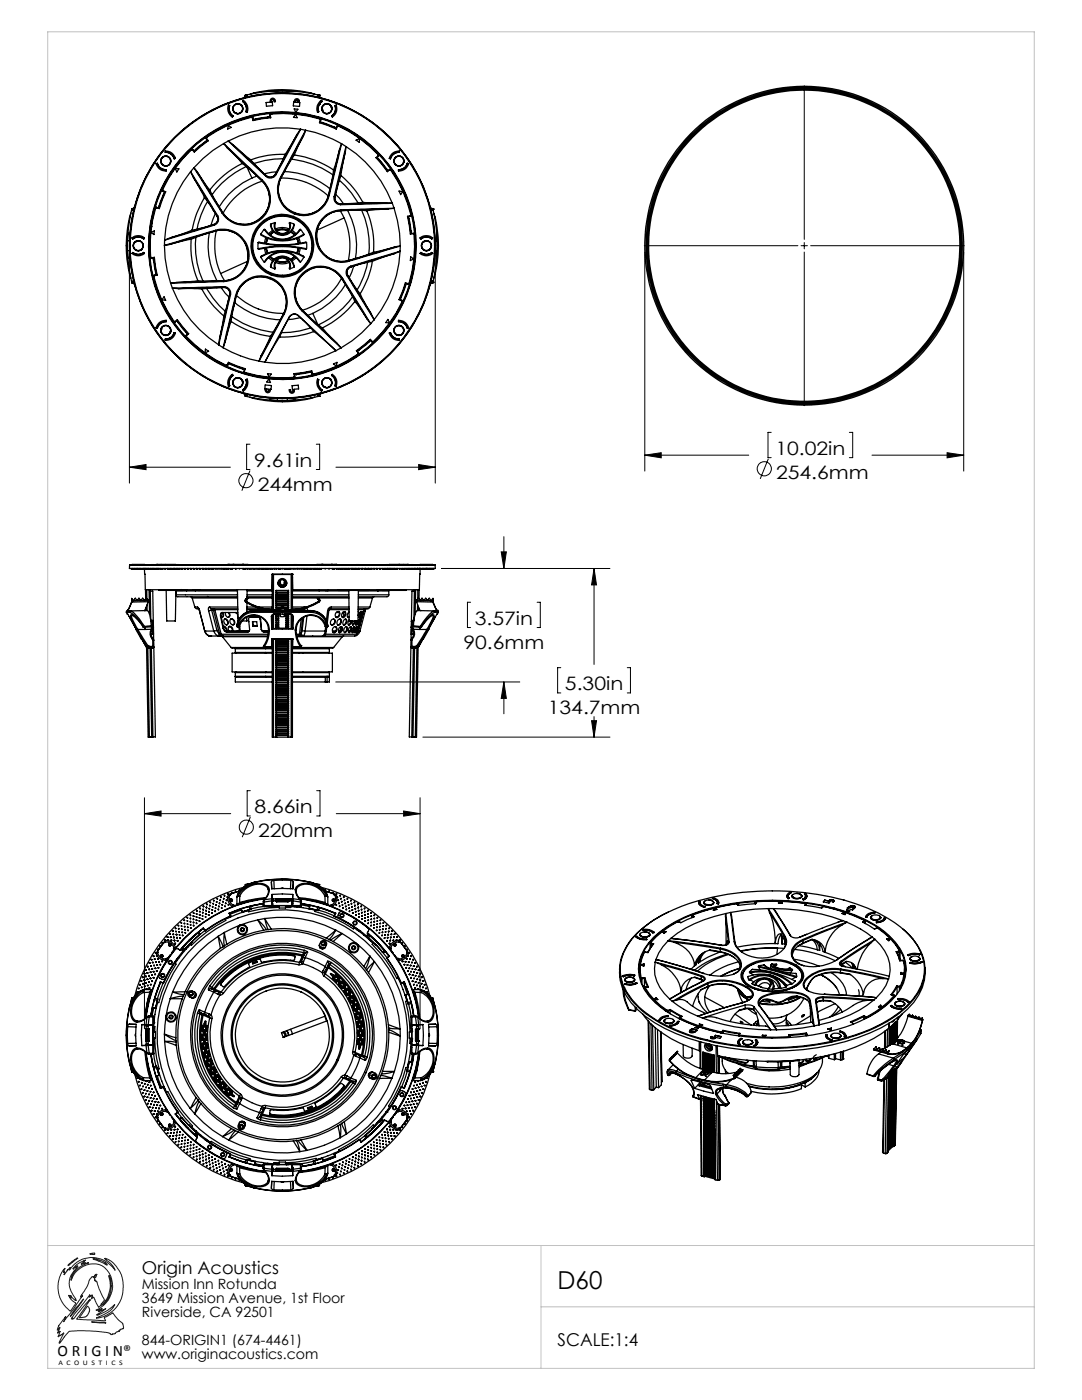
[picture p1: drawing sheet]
<svg xmlns="http://www.w3.org/2000/svg" width="216mm" height="279mm" viewBox="0 0 216 279" stroke-linecap="round" stroke-linejoin="round" font-family="sans-serif">
<defs><g id="words">
<text font-size="4.9" x="111.3" y="257.2">D60</text>
<g font-size="3.7">
<text x="50.7" y="93.2">9.61in</text>
<text x="154.7" y="90.8">10.02in</text>
<text x="154.9" y="95.5">254.6mm</text>
<text x="51.4" y="97.9">244mm</text>
<text x="94.7" y="124.7">3.57in</text>
<text x="92.5" y="129.4">90.6mm</text>
<text x="112.7" y="137.7">5.30in</text>
<text x="109.3" y="142.5">134.7mm</text>
<text x="50.8" y="162.3">8.66in</text>
<text x="51.5" y="167.1">220mm</text>
</g>
<g font-size="3.5">
<text x="28.3" y="254.2">Origin Acoustics</text>
<text x="111.3" y="268.6">SCALE:1:4</text>
</g>
<text font-size="3.2" x="11.5" y="270.6">O R I G I N®</text>
<g font-size="2.8">
<text x="28.3" y="257.2">Mission Inn Rotunda</text>
<text x="28.3" y="260">3649 Mission Avenue, 1st Floor</text>
<text x="28.3" y="262.8">Riverside, CA 92501</text>
<text x="28.3" y="268.4">844-ORIGIN1 (674-4461)</text>
<text x="28.3" y="271.3">www.originacoustics.com</text>
</g>
<text font-size="1.4" x="11.7" y="272.4">A C O U S T I C S</text>
</g></defs>
<g fill="none" stroke="#000" stroke-width=".2">
<path d="M160.5 17.1v30.7M25.8 50.3v46.1M86.9 50.3v46.1M128.6 49h30.6M128.7 50.3v43.7M159.8 49h1.3M160.5 48.4v1.3M160.5 50.3v30.7M161.7 49h30.7M192.3 50.3v43.7M25.8 93.2l3.3-.5v1zM25.8 93.2h20.2"/>
<path d="M49.9 88.7h-.7v5h.7M49.9 93.9l-1.6 4M63.1 88.7h.7v5h-.7M67 93.2h19.9M83.5 92.7l3.4 .5-3.4 .5zM128.7 90.8l3.2-.5v1.1zM128.7 90.8h20.7M153.3 91.5l-1.6 4.1M153.9 86.3h-.7v5h.7M169.5 86.3h.6v5h-.6M174 90.8h18.3M189 90.3l3.3 .5-3.3 .6z"/>
<path d="M88.1 113.5h33.6M100 110.1h1l-.5 3.4zM100.5 107.1v6.4M118.5 113.5l.5 3.2h-1zM118.5 113.5v19.1M67 136.1h36.7M93.9 120.2h-.6v5h.6M100.5 136.1l.5 3.3h-1zM100.5 136.1v6.4M107.2 120.2h.6v5h-.6M111.9 133.2h-.6v5.1h.6M125.2 133.2h.6v5.1h-.6"/>
<path d="M28.8 159.2v46.1M50 157.8h-.7v5h.7M63.2 157.8h.7v5h-.7M83.8 159.2v46.1M84.4 147.1h37.3M118 143.8h1l-.5 3.3zM118.5 143v4.1M28.8 162.4h17.2M28.8 162.4l3.3-.5v1zM50 163.1l-1.7 4M67.1 162.4h16.7M80.5 161.9l3.3 .5-3.3 .5z"/>
<circle cx="49.1" cy="95.9" r="1.41"/>
<circle cx="152.5" cy="93.5" r="1.42"/>
<circle cx="49.2" cy="165.1" r="1.4"/>
</g>
<path d="M12.7 253.3l.3-.2-.3 .7v.2l.2-.2-.1 .6 .9-1.1 .3-.3-.2 .5 1.2-1.3 .8-.6 1.2-.5 1.8-.1 1.3 .2 .8 .4 1.5 1.2 .6 .7-.6-.9-1.5-1.5 1.3 .6 1 1 .6 .9 .4 .8 .3 1 .1 1.6-.2 1.3-.2 1-.7 1.3-.9 .9-1.3 .9-1.3 .6h-.8l2.7-1.3 1-1.3-2 1.4-1.3 .6h-.3l1.8-1.3-1.4 .7h-.1l.8-.6-1.2 .3 1.4-.9 1-1.2 .8-2v-1.5l-.4-1.3-.6-1-1-1-1.2-.4-1.4 .1-1.6 .6-1.3 1.2-.7 1.4 .4-1.4 .8-.8 1.3-.9 1-.4-.9 .2 .3-.2-.9 .3 .9-.8-1.3 .5-.7 .6-.6 .7 1.1-.6-1.2 1.4-.4 .9-.2 1.1 .1 .8 .3 .9 1 1.7-.5-.2-.6-.7 .1 .5-.5-.6 .4 .8 1 .7-1.1 1.7-1.6-1.8-.4-.9-.4-1.5v-1.4l.2-1 .5-1.2zM13.8 252.3l1.7-1.2-1.9 1.5zM16.7 259.2l-2.7 3.5 1.2-1.7zM17.9 250.3l.7-.2a.2 .2 0 0 1 .2 0 .2 .2 0 0 1 0 .3 .2 .2 0 0 1-.2 0zM18 255.2a.44 .44 0 0 1 .7-.3l.2 .4v.2l.4 .3 .5 1.5 1 2.2-.6 .7v.3l-.6 .4-.9-2-.1-.1-.4 .4 .3-.4-.1-.3-.6 .4 .2-.5-3.2 3.9-.5 .9 .3-.1 .1 .1 2.1-2.7 1.2-1.1-2.7 3.9 5.8 .3-.1-.3a.3 .3 0 0 1-.2-.4 .3 .3 0 0 1 .4-.1l1.3-.8 .9 1.2 1 .9 .2 1-.5 .2-.4 .4-.5 .2-.3 .3h-.4l-.2 .1-.8-.3-2.4-.3-2.3-.1-2.9 .1-2.1 2.3 .9-2-.6 .5h-.3l-.2 .3 .4-1.1-.5 .3 .5-1-.6 .4 .3-.9 1.4-1.8-.4 1.1 1.9-2.4 1.9-2.8-.4 .2 1.3-2zM18.6 251.2l1.6 .4 .8 .4 .4 .5zM18.9 254.5l.4-.2-.1 .3a.22 .22 0 0 1-.1 .3 .22 .22 0 0 1-.3-.2zM21.7 254.6l.4 .8v2.4l-.7 1.5-.6 .8-.4 .3 1-1.4 .5-1.5 .1-1.2zM22.2 256.6v.1zM17.5 260.6l.4 .7-.4 1.1-.5 .4-1.2 .2zM18.2 263.8l2.5 .1 .5 .1z" fill="none" stroke="#191924" stroke-width=".2"/>
<path d="M9.5 6.4h196.9v266.7h-196.9zM9.5 248.6h196.9M107.9 248.6v24.5M107.9 260.8h98.5" fill="none" stroke="#c0c0c0" stroke-width=".2"/>
<path d="M25.8 93.2l3.3-.5v1zM83.5 92.7l3.4 .5-3.4 .5zM118 143.8h1l-.5 3.3zM118.5 113.5l.5 3.2h-1zM100.5 136.1l.5 3.3h-1zM100 110.1h1l-.5 3.4zM28.8 162.4l3.3-.5v1zM80.5 161.9l3.3 .5-3.3 .5zM128.7 90.8l3.2-.5v1.1zM189 90.3l3.3 .5-3.3 .6z" fill="#000"/>
<g fill="none" stroke="#000" stroke-width=".25">
<path d="M48.9 19.3l-.3 .3M48.9 19h.1M48.9 19v.5M48.9 19.3l.1 .1M48.9 19h.4l-.3 .4M49.1 19h.1M49.1 19.3l-.1 .1M49.2 19l-.3 .3M50.7 18.6l-.8 .2M50.7 18.6a24.4 24.4 0 0 1 11.3 0M50.7 18.6v.1M53.8 18.2l2.5-.1 2.6 .1"/>
<path d="M55.4 18.1l-2.7 .2-3.6 .7M55.4 18.1h1.9M55.4 18.1v.5M57.3 18.1l3 .3 3.3 .6M57.3 18.1v.5M58.9 19.8l.4-.1 .4 .3 .1 1.2-1.3-.1 .1-.7h.1zM59.2 19.9l.2 .1 .1 .5-.5-.1zM62 18.6l.8 .2M62 18.6v.1M63.4 19l.3 .3M63.6 19h.1M63.6 19.3v.1"/>
<path d="M63.7 19.3l.4 .3M63.7 19h.1M63.7 19v.5M63.7 19.3v.1M63.7 19.3l-.1 .1M63.7 19h-.3l.2 .4M31.2 32.7l.2-.1a1.77 1.77 0 0 0 1.8 1.3v.2a1.99 1.99 0 0 1-2-1.4zM31.4 32.6a1.75 1.75 0 0 0 1.8 1.3M32.3 37.8l.2 .1M32.3 37.8l.2 .3M32.5 37.9v.1M32.5 38.1l.4 .2"/>
<path d="M32.5 38v.1M32.5 38l.6 .3M32.6 38.7h.1M32.8 38.3l-1.2 3.2M32.9 38.3l-1.2 3.2M33 30.4a1.75 1.75 0 0 1 1.7 1.3M33 30.1a1.99 1.99 0 0 1 2 1.5l-.3 .1a1.74 1.74 0 0 0-1.7-1.3zM33.1 38.3l-1.3 3.3M33.1 38.3h-.2M33.1 33.1h.1M33.1 31.2h.1M33.1 31.2a.95 .95 0 0 1 .9 .9 .95 .95 0 0 1-.9 1"/>
<path d="M33.1 31.2a.95 .95 0 0 0-1 .9 .95 .95 0 0 0 1 1M34.8 33.6a26.2 26.2 0 0 0-4.1 8.8M34.8 33.6h.1M35 33.6l.7 .1-.4 .6zM35 33.3l-.2 .3M35 33.3h.1M37.2 30.7h.1M37.2 30.7l-2.2 2.6M37.4 30.4l-.2 .3M37.4 30.4l.1 .1M38 34.3l5.4 8.7M38 34.3l.6 1.1"/>
<path d="M38 34.3a23.7 23.7 0 0 0-5.2 13.6M38.1 29.8a26.2 26.2 0 0 0-5.8 8M38.1 29.8l.1 .1M38.1 29.8h.4M38.2 29.9a25.7 25.7 0 0 0-5.7 8M38.2 29.9h.2M38.4 29.9l.4 .4M38.5 29.8l-.1 .1M38.5 29.8l.3 .4M38.6 35.4l4.7 7.7M38.6 35.4l1.9 3.3 .3 .8M38.7 33.5l5.6 9"/>
<path d="M38.7 33.5l.7 .9M38.7 33.5l-.7 .8M38.8 30.2v.1M39.1 29.8v.1M39.4 34.4l5 8M39.4 34.4l2.5 3.5M40.8 39.5a18 18 0 0 0-2.5 6.4M40.8 39.5l1 1.2 1.5 2.4M41 28.2v.1M41.1 27.7l.3 .3M41.2 27.6l-.1 .1M41.2 27.3v.1"/>
<path d="M41.2 27.3l-.1 .4M41.2 27.6l.4 .5M41.2 27.4v.2M41.3 28l-2.6 2.1M41.4 28l.2 .1M41.4 28l-2.6 2.2M41.6 28.1l-2.8 2.2M41.9 37.9l.9 1.8 1.7 2.7M44.6 28.6l7.8 7.3M44.6 28.6l-2.1 1.4-2 1.6-1.8 1.9M44.6 28.6l.8 .9M45.4 29.5l6.8 6.5"/>
<path d="M45.4 29.5l2.9 3.1M45.4 24.9a27.7 27.7 0 0 0-8 5.5M45.4 24.9h.1M45.5 28.2l7.6 7M45.5 28.2l1 .7M45.5 28.2l-.9 .4M45.5 25l.6 .4-.7 .4zM45.6 21l.2 .1a1.73 1.73 0 0 0 .7 2M45.6 21a1.98 1.98 0 0 0 .8 2.4l.1-.3M45.6 21l.2 .1a1.82 1.82 0 0 0 .7 2M46.5 28.9l3.6 3M46.5 28.9l6.6 6.2"/>
<path d="M46.9 22.5h.1M48 20.9h.1M48 20.9a.96 .96 0 0 1 .2 1.4 .96 .96 0 0 1-1.3 .2M48 20.9a.96 .96 0 0 0-1.3 .2 .96 .96 0 0 0 .2 1.4M48.3 32.6a18.4 18.4 0 0 0-6.4 5.3M48.3 32.6l2.4 2 1.5 1.5M48.5 20l-.1 .2a1.85 1.85 0 0 1 .7 2.1M48.5 20a1.94 1.94 0 0 1 .8 2.4l-.2-.1M48.5 20l-.1 .2a1.7 1.7 0 0 1 .7 2.1M48.9 23.6l-3.5 1.3M48.9 20.8h.1M48.9 23.6h.1"/>
<path d="M49.1 33.2a17.2 17.2 0 0 0-6.8 5.6M49.2 21.3l-.1 .1M49.2 23.5l-.3 .1M49.2 23.5h.1M49.3 33.3l1 2.2M50.1 31.9l3.1 3.2M50.1 23.3l.3 .2M50.1 23.3l.1 .1M50.1 23.3a27.8 27.8 0 0 0-8.9 4M50.2 23.4a26 26 0 0 0-9 4M50.2 23.4l.1 .1M50.3 35.5a14.8 14.8 0 0 0-6.6 5.8"/>
<path d="M50.3 23.5h.1M50.3 23.5l.2 .6M50.4 23.5l.2 .5M50.6 24l-.1 .1M51 23.7v.1M51.3 35.1l-1 .4M52.2 36.1a5.1 5.1 0 0 1 1.2 5.4 5.1 5.1 0 0 1-4.6 3.3 5 5 0 0 1-4.3-2.4M52.2 36a5.1 5.1 0 0 1-.2 7.7 5.1 5.1 0 0 1-7.6-1.3M52.2 36v.1M52.3 36.2a13.3 13.3 0 0 0-7.8 6.3M52.4 35.9a5.2 5.2 0 0 1-.4 7.9 5.2 5.2 0 0 1-7.7-1.3M52.4 35.9l-.2 .1"/>
<path d="M53.1 20.5l.8-.1a.55 .55 0 0 1 .5-.8 .55 .55 0 0 1 .6 .7h-.3v-.2a.25 .25 0 0 0-.3-.3 .25 .25 0 0 0-.2 .3l.2 1-1.2 .1zM53.1 35.1v.1M53.2 35.1h-.1M53.4 23.4v.1M53.4 23.4h.5M53.5 23.2l-.1 .2M53.9 22.9h.1M53.9 22.9v.5M53.9 23.4l.1 .1M53.9 23.4l-3.3 .6M53.9 23.3l-3.4 .5M53.9 22.9l.1 .6"/>
<path d="M54 23.5l-3.5 .6M54.1 22.8l-.2 .1M54.1 22.8a26.3 26.3 0 0 1 9.7 .9M54.1 22.6a26.4 26.4 0 0 1 9.8 1M54.1 22.6v.2M54.1 22.6l-.2 .3M54.3 22.6h.1M54.3 22.6l-2.5 .3-2.6 .6M54.3 22.6h4M54.4 22.6h-.1M54.9 34.8a1.17 1.17 0 0 1-1.7 .3M54.9 34.8h.1"/>
<path d="M55 34.8l.1 .1M55 34.8a1.19 1.19 0 0 1-1.9 .3M55.1 34.9a1.26 1.26 0 0 1-2 .3M55.2 34.3l-2.5 .4M56 35.3a5.2 5.2 0 0 0 2.7 7.4M56 35.3l.1 .1M56.1 35.5a13.5 13.5 0 0 1 9.4 3.6M56.1 35.4a5.2 5.2 0 0 0 .8 5.8l.6 .7 1.3 .6M56.1 35.4h.1M56.1 35.4a4.9 4.9 0 0 0 1.3 6.2 5.4 5.4 0 0 0 5 .9 5 5 0 0 0 3.1-3.5M56.5 31.7a16.8 16.8 0 0 0-5.8 .9M56.8 34.3a14.4 14.4 0 0 1 9 3.4"/>
<path d="M56.9 30.8a17.4 17.4 0 0 0-6.8 1.1M56.9 30.8l-2 4M58.1 31.8a17 17 0 0 1 8.3 3.1M58.3 22.6h.1M58.3 22.6h.6M58.7 21.7l.7 .1-.4 .6zM58.8 30.9a17.8 17.8 0 0 1 7.7 3M58.8 30.9l-2.7 4.5M58.9 22.6l.3 .1a9.9 9.9 0 0 1 3.5 .6M58.9 22.6v.1M59 22.8l.3 .7-.7-.1zM59.3 26.8l-4.3 8"/>
<path d="M59.3 26.8l-2.4 4M60 25.8l-4.9 9.1M60 25.8a23.6 23.6 0 0 0-14.5 2.4M60 25.8l-.7 1M60 25.8l1 .2M60.1 22.8v.1M60.1 22.8h.1M60.6 27.1l-4.5 8.3M60.6 27.1l-1.2 2.2-.6 1.6M61 26l-5 9.3M61 26a23.9 23.9 0 0 1 7.2 2.7M61 26l-.4 1.1"/>
<path d="M62.7 23.3l.3 .1M62.7 23.3h.1M63 23.4a26.2 26.2 0 0 1 8.8 4.1M63 23.4h.1M63.5 21.3v.1M63.7 20.8h.1M63.7 24.5l3.4 1.3M63.8 23.7l.1 .2M63.9 24.4l-.2 .1M63.9 24.4l3.1 1.2M63.9 23.6l-.1 .1M63.9 23.6l.1 .4"/>
<path d="M63.9 24.3l3.2 1.2M63.9 23.9l.1 .1M63.9 23.9l-.2 .6M64 24l-.1 .4M64.1 20a1.94 1.94 0 0 0-.7 2.4M64.1 20l.2 .2a1.85 1.85 0 0 0-.7 2.1l-.2 .1M64.1 20l.2 .2a1.7 1.7 0 0 0-.7 2.1l-.2 .1M64.3 22h.1M64.3 24.4v.2M65.5 39h.1M65.6 39h.1M65.6 39a5.1 5.1 0 0 1-6.8 3.5"/>
<path d="M65.7 39a5.3 5.3 0 0 1-7 3.7M66.1 21.4h.1M66.1 21.4a.94 .94 0 0 1-.6 1.2 .94 .94 0 0 1-1.2-.6M66.1 21.4a.94 .94 0 0 0-1.2-.6 .94 .94 0 0 0-.6 1.2M66.5 33.9l-1 5.1M66.7 39.3a1.31 1.31 0 0 0 1.3 1.6M66.7 39.3h.1M66.7 25.3l-.1 .1M66.8 39.3a1.17 1.17 0 0 0 1.2 1.4M66.8 39.3h.1M66.9 39.3a1.09 1.09 0 0 0 1.1 1.4M67 38.8l1.5 1.9"/>
<path d="M67 25.6l.1 .2M67.1 21l-.2 .1a1.73 1.73 0 0 1-.7 2M67.1 21a1.98 1.98 0 0 1-.8 2.4l-.1-.3M67.1 21l-.2 .1a1.82 1.82 0 0 1-.7 2M67.2 25.2h.1M67.2 25.2l-.2 .4M67.3 25.2l-.2 .6M67.5 25.2h-.2M67.5 25.2a25.7 25.7 0 0 1 8 5.7M67.6 25a26.2 26.2 0 0 1 7.9 5.8M67.6 25l-.1 .2M67.6 25l-.4 .2"/>
<path d="M67.7 35.9a17.1 17.1 0 0 1 3.7 4.6M67.8 29.8l-2.2 9.2M67.8 29.8l-1.3 4.1M68.1 35l-1.2 4.3M68.1 35a18.2 18.2 0 0 1 4.3 5.4M68.2 28.7l-2.5 10.3M68.2 28.7l-.4 1.1M68.2 28.7l.8 .5M68.9 30.5l-.8 4.5M68.9 30.5l-2.1 8.8M69 29.2l-2.3 10.1M69 29.2a23.5 23.5 0 0 1 9.3 11.4"/>
<path d="M69 29.2l-.1 1.3M71 28l.8-.3-.1 .7zM71.8 27.5l3.1 2.6M71.8 27.5h.1M74.7 29.9h-.1M74.9 30.1a27.7 27.7 0 0 1 5.6 8M74.9 30.1v.1M75 31.5l2.3 2.8M75 31.5h.2M75.2 31.5l2.1 2.6M75.2 31.4l2.2 2.6M75.5 30.9v.2"/>
<path d="M75.5 31.1v.1M75.5 31.1l-.5 .4M75.5 30.8v.1M75.5 30.8v.4M75.5 31.2l-.3 .3M75.6 31.8h-.1M77.2 33.7h-.2M77.3 34.1v.2M77.7 33.8l.1 .1M77.7 33.8l.4 .1M77.7 33.8l-.4 .3M77.8 33.9h.2"/>
<path d="M77.8 33.9l-.5 .4M78 33.9a26 26 0 0 1 4 9M78.1 33.9a27.8 27.8 0 0 1 4 8.9M78.1 33.9h-.1M78.2 30.7l.5-.4 .6-.1 .4-.1v.3a1.74 1.74 0 0 0-1.8 1.3l-.2-.1zM79.5 33.9a1.82 1.82 0 0 0 1.8-1.3l.2 .1a1.99 1.99 0 0 1-2 1.4zM79.6 38.1l.8 .1-.5 .6zM79.7 30.4a1.83 1.83 0 0 0-1.8 1.3l-.2-.1M80.5 32.4h.1M80.5 38.1l.1 .4M80.5 38.1h.1M80.6 38.5l1.2 3.2"/>
<path d="M80.6 38.5h.1M81.3 32.6a1.82 1.82 0 0 1-1.8 1.3M25.4 50l.2 2.7 .7 3.6M25.4 48v2M25.4 48h.5M25.4 50h.5M25.5 46.5l-.1 2.5 .1 2.6M25.9 54.7l.2 .8M25.9 43.4a24.4 24.4 0 0 0 0 11.3M25.9 43.4h.1M25.9 54.7h.1M26.1 42.5l-.2 .9"/>
<path d="M26.3 41.8l-.6 3.3-.3 2.9M26.3 56.3h.1M26.3 41.8h.1M26.3 56.3v-.2l.3 .2M26.3 56.1l.3 .3M26.3 41.7v.3l.3-.3M26.3 56.3v.1M26.3 56.4h.1M26.3 41.6h.1M26.3 41.6h.5M26.3 56.4h.5M26.3 41.6v.1"/>
<path d="M26.4 50.6a1.89 1.89 0 0 0 2.4 0M26.4 50.6l.1-.2a1.74 1.74 0 0 0 2.2 0l.1 .2M26.4 47.5l.1 .2a1.74 1.74 0 0 1 2.2 0l.1-.2M26.4 47.5a1.89 1.89 0 0 1 2.4 0M26.6 56.4l.3 .4M26.6 56.3h.1M26.6 41.6l.1 .1M26.6 41.7v.1M26.6 41.6v.1M26.6 56.3v.1M26.6 41.6l-.3 .3M26.7 56.4h-.1"/>
<path d="M26.9 41.2l-.3 .4M27 48.3h.1M27 48.3a.96 .96 0 0 1 1.4 .2 .96 .96 0 0 1-.2 1.3M27 48.3a.96 .96 0 0 0-.2 1.3 .96 .96 0 0 0 1.4 .2M28.2 49.8h.1M29.9 47v4M29.9 51l.3 2.6 .6 2.5M29.9 51l.1 .1M29.9 47h.1M29.9 51.1h.1M30 51.3h.1M30 51.3l.2 .2"/>
<path d="M30 46.4l-.1 .6M30 46.4h.1M30 46v.4M30 46h.1M30.1 51.3l.1 .1M30.1 45.2h.1M30.1 46.4l.7-.3-.1 .7zM30.1 45.3h.1M30.2 51.4v.1M30.6 51.9h.1M30.6 55.2a27.8 27.8 0 0 0 4 9M30.6 42.7l-.6 3.3"/>
<path d="M30.6 51.5l.6 3.4M30.6 42.7h.1M30.7 42.4l-.1 .3M30.7 51.9h.1M30.7 51.5v.4M30.7 42.4h.1M30.7 55.2a26 26 0 0 0 4 8.9M30.7 51.5l.6 3.3M30.7 55.2h-.1M30.7 51.5h-.5M30.8 55l-.1 .2M30.8 51.4l.6 3.5"/>
<path d="M30.8 54.9v.1M30.8 51.4l-.1 .1M30.8 54.9l-.2 .3M30.8 56.1l.1 .3M30.8 51.4h-.6M30.8 56.1h.1M30.9 56.4l1.1 3.2M30.9 56.4h.1M30.9 41.5a26.4 26.4 0 0 0-.9 9.8M30.9 41.5l.1 .1M31 41.6a26.3 26.3 0 0 0-.9 9.7M31 54.4h.2"/>
<path d="M31.2 41.5l-.2 .1M31.2 41.5l.6 .1M31.3 41.4l-.1 .1M31.3 54.8l.1 .1M31.3 41.4l-.4 .1M31.3 41.4l.4 .1M31.3 54.8l-.5 .1M31.4 54.9l-.6 .1M31.7 41.5l.1 .1M31.8 41.1h.1M32 59.6l.2 .4M32.1 59.6h-.1"/>
<path d="M32.2 60a27.7 27.7 0 0 0 5.5 7.9M32.2 59.9v.1M32.7 59.2l.4 .7-.8-.1zM32.8 49l.1 2.5 .5 2.5 .6 2.5M32.8 47.9v1.1M34 48.8l-1.2 .2M34 47.4l-1.2 .5M34 56.5l.4 1M34.4 57.5a23 23 0 0 0 9.2 11.3M34.4 57.5l1.3 .1M35.2 56.4l-1.2 .1M35.7 57.6l4.6 .1"/>
<path d="M38.1 47.8l-4.1 1M38.1 47.8a17.5 17.5 0 0 0 1.4 8.2M38.3 45.9l-4.3 1.5M39.1 47.3a16.8 16.8 0 0 0 1.4 8.8M39.5 56l-4.3 .4M39.5 56l.8 .1 4.4-.1M40.3 57.7a18.2 18.2 0 0 0 4.3 5.3M41.2 57.6a17.7 17.7 0 0 0 3.7 4.5M41.4 40.2a16 16 0 0 0-2.1 5.5M41.8 46.5a14.8 14.8 0 0 0 1.5 9.6M42.7 44.8l-4.4 1.1M42.7 44.8l-8.7 2.6"/>
<path d="M42.7 44.8v.1M42.7 44.8h.1M42.7 44.9l-9.9 3M43 42.6l-.9 2.4M43 46a5.2 5.2 0 0 1 6.6 4.1 5.2 5.2 0 0 1-4.9 6.1M43 46l-10.2 3M43 46v.1M43 46.1l-9 2.7M43 46.1l-2.7 .8-2.2 .9M43 46.1a5.1 5.1 0 0 1 6.5 4.1 5.1 5.1 0 0 1-4.8 5.9M43 46.1a5.1 5.1 0 0 1 6.1 3.2 5.1 5.1 0 0 1-2.6 6.3l-1.8 .4M43 46.1h.1"/>
<path d="M43.2 46.1a13.4 13.4 0 0 0 1.6 9.9M43.3 43.1a1.12 1.12 0 0 1-.6 1.7M43.3 43.1h.1M43.3 43.1a1.15 1.15 0 0 1-.6 1.7M43.4 43a1.28 1.28 0 0 1-.7 1.9M43.4 43l-.1 .1M44.1 57.4l1.6 1.9M44.4 42.4l-.1 .1M44.5 42.4h-.1M44.7 56.2l-10.7 .3M44.7 56.1l-9.5 .3M44.7 56.1v.1"/>
<path d="M44.7 56v.1M44.7 57.2a1.31 1.31 0 0 1 1.3 1.6M44.7 57.2l-10.3 .3M44.7 57.4l-9 .2M44.7 57.2v.2M44.7 57.4l-4.4 .3M44.7 57.4h.1M44.7 57.4a1.17 1.17 0 0 1 1.2 1.4M45.8 58.8l-1.2 4.2M45.8 58.8h.1M45.9 58.8l-2.1 8.8M45.9 58.8h.1"/>
<path d="M46 58.8l-2.4 10M47 59.1l-2.5 10.3M47 59.1h.1M47.1 59.1l-2.2 9.2M47.1 59.1h.1M47.1 59.1l-1 5.1M47.1 59.1a5.1 5.1 0 0 1 6.7-3.5 5.1 5.1 0 0 1 2.8 7.1M47.2 58.9a13.5 13.5 0 0 0 9.4 3.6M49.4 52.2l-5.3 2.4M51.5 49.6l.1 .1a22.6 22.6 0 0 1 9.5 0l.1-.1M51.5 49.6a22.3 22.3 0 0 1 9.7 0M51.5 48.4l.1-.1a21.5 21.5 0 0 0 9.5 0l.1 .1"/>
<path d="M51.5 48.4a22.3 22.3 0 0 0 9.7 0M51.5 48.4v1.2M52 51.3a7.7 7.7 0 0 1 8.6 0M52 51.3a8.1 8.1 0 0 1 8.6 0M52 46.7v.1a7.7 7.7 0 0 0 8.6 0v-.1M52 46.7a8.1 8.1 0 0 0 8.6 0M52 51.3l.7 1M52.7 52.3a4.2 4.2 0 0 1 7.3 0M52.7 45.8l-.7 .9M52.7 45.8a4.2 4.2 0 0 0 7.3 0M52.7 52.3h.1a4.2 4.2 0 0 1 7.1 0h.1M52.7 45.8a4.2 4.2 0 0 0 7.1 0h.2"/>
<path d="M52.7 49.5l.4 1.1M53.1 49.5l.3 1.1M53.1 49.5l.3 1M53.1 47.4l-.4 1.1M53.2 49.5l.3 1M53.4 47.5l-.3 1.1M53.4 47.6l-.3 1M53.5 47.6l-.3 1M53.6 51.4l.8 .7M53.8 51.2l.8 .7M53.9 51.2l.7 .6M53.9 55.5a5 5 0 0 1 3.3 5.1l-.2 1.1-.4 1"/>
<path d="M53.9 55.5a5.1 5.1 0 0 0-6.8 3.6M53.9 51.2l.8 .6M53.9 55.4a5.2 5.2 0 0 1 2.8 7.3M53.9 55.4a5.3 5.3 0 0 0-6.9 3.7M53.9 55.4v.1M54 44.7a2.29 2.29 0 0 0 2.3 2.3 2.29 2.29 0 0 0 2.3-2.3M54 44.7a2.3 2.3 0 0 0 2.3 2.1 2.3 2.3 0 0 0 2.3-2.1M54 53.3a2.29 2.29 0 0 1 2.3-2.2 2.29 2.29 0 0 1 2.3 2.2M54 53.3a2.3 2.3 0 0 1 2.3-2 2.3 2.3 0 0 1 2.3 2M54 53.3l.8 .4M54.4 46l-.8 .7M54.6 46.2l-.8 .6"/>
<path d="M54.6 46.2l-.7 .7M54.7 46.3l-.8 .6M54.8 44.4a1.65 1.65 0 0 0 1.5 2.3 1.65 1.65 0 0 0 1.6-2.3M54.8 53.7a1.65 1.65 0 0 1 1.5-2.3 1.65 1.65 0 0 1 1.6 2.3M54.8 44.4h.1a1.55 1.55 0 0 0 1.4 2.2 1.55 1.55 0 0 0 1.4-2.2h.2M54.8 53.7h.1a1.55 1.55 0 0 1 1.4-2.2 1.55 1.55 0 0 1 1.4 2.2h.2M54.8 44.4l-.8 .3M55 45.7a3.5 3.5 0 0 1 2.7 0M55 52.4a3.5 3.5 0 0 0 2.7 0M55.1 46l1.2-.3 1.2 .3M55.1 52.1l1.2 .3 1.2-.3M55.1 46l1.2-.2 1.2 .2"/>
<path d="M55.2 46l1.1-.2 1.2 .2M55.2 52.1l1.1 .2 1.2-.2M55.2 52l1.1 .2 1.2-.2M57.9 44.4l.7 .3M58 46.3l.8 .6M58 46.2l.8 .7M58.1 46.2l.7 .6M58.3 46l.8 .7M58.6 53.3l-.7 .4M58.8 51.2l-.8 .6M58.8 42.5l-.1 .2M58.8 51.2l-.7 .7"/>
<path d="M59.1 51.4l-.8 .7M59.3 47.5l.3 1.1M59.5 49.5l-.3 1 .4-1M59.5 48.6l-.3-1 .4 1M59.6 47.4l.3 1.1M59.6 49.5l-.3 1M59.9 49.5l-.3 1.1M60 45.8l.6 .9M60.6 51.3l-.6 1M61.2 48.4v1.2M67.9 42.1a13.4 13.4 0 0 1 1.6 9.9M68 40.7v.2"/>
<path d="M68 40.7h.1M68 41.9a5.2 5.2 0 0 0-5 6 5.2 5.2 0 0 0 6.7 4.2M68 41.9v.1M68 42.1l4.4-.1 .8 .1M68 42a5.1 5.1 0 0 0-4.8 5.9 5.1 5.1 0 0 0 6.4 4.1M68 42.1a5.1 5.1 0 0 0-4.7 5.8 5.1 5.1 0 0 0 6.3 4.1M68 42v.1M68.2 55.5a13.5 13.5 0 0 1-7.8 6.4M68.2 55.7l1.7 2.7 .9 1.8M68.2 55.7a5.1 5.1 0 0 0-7.4-1.2 5.1 5.1 0 0 0-.4 7.5M68.3 55.6l5 8.1M68.3 55.6a5.1 5.1 0 0 0-7.6-1.2 5.1 5.1 0 0 0-.3 7.7"/>
<path d="M68.3 55.6l-.1 .1M68.4 55.6l5.6 9M68.4 55.6a5.2 5.2 0 0 0-7.8-1.3 5.2 5.2 0 0 0-.3 7.8M68.4 55.6h-.1M68.7 43.5l-5.4 2.4M68.9 56.8a14.3 14.3 0 0 1-6.5 5.7M69.3 55l5.3 8.8M69.4 42a14.8 14.8 0 0 1 1.5 9.6M69.4 55l4.7 7.7M69.4 55h-.1M69.4 55h.1M69.4 55l1.5 2.4 1 1.2"/>
<path d="M69.6 52l.1 .1M69.6 52h.1M70 53.1a1.28 1.28 0 0 0-.7 1.9M70 53.1v.1M70 53.2a1.15 1.15 0 0 0-.6 1.8M70 53.3a1.12 1.12 0 0 0-.6 1.7M70 53.2v.1M70.3 59.2a17.2 17.2 0 0 1-6.8 5.6M70.6 53.1l-.9 2.4M71.9 58.6l.6 1.3 1.6 2.8M72.2 42a16.9 16.9 0 0 1 1.4 8.7M72.4 40.4l4.6 .1"/>
<path d="M72.4 40.4l-4.4 .3M73.2 42.1a17.5 17.5 0 0 1 1.3 8.2M73.3 52.4a16 16 0 0 1-2 5.5M74.3 52.2l-4.3 1.1M74.3 52.2a17.1 17.1 0 0 1-2.4 6.4M74.5 50.3l-2.1 .9-2.8 .8M77 40.5l-9 .2M77 40.5l1.3 .1M77.5 41.7l-9.5 .3M77.5 41.7l-4.3 .4M78.3 40.6l-10.3 .3M78.3 40.6l.3 1"/>
<path d="M78.6 41.6l-10.6 .3M78.6 41.6l.7 2.4 .4 2.5 .2 2.6M78.6 41.6l-1.1 .1M78.7 50.6l-4.4 1.6M78.7 50.6l-8.7 2.6M78.7 49.3l-9.1 2.7M78.7 49.3l-4.2 1M79.6 59.8l.6 .2M79.8 59.7l-.2 .1M79.8 59.7l.4 .2M79.8 50.1l-9.8 3M79.8 50.1l-1.1 .5"/>
<path d="M79.8 50.1a23.7 23.7 0 0 1-5.2 13.7M79.9 49.1l-10.2 3M79.9 49.1l-1.2 .2M79.9 49.1l-.1 1M79.9 59.3l.1 .1M80.2 59.9v.1M80.2 59.9l.1 .4M80.8 57h.1M80.9 56.4l-1.3 3.4M80.9 56.4l.1 .2M80.9 56.4l.6 .2M81 56.6l-1.2 3.1"/>
<path d="M81 56.6l.4 .1M81.1 56.6l-1.2 3.2M81.3 43.2l.6 3.5M81.3 43.2l.1 .1M81.4 43.3l.6 3.3M81.5 56.6l-.1 .1M81.5 43.2l.6 3.4M81.5 43.7h.1M81.6 56.5l-.1 .1M81.6 56.5l.1 .1M81.7 56.6l-.3 .1M81.8 41.7l.1 .2"/>
<path d="M81.8 41.6v.1M81.8 41.9h.1M81.9 43v.1M81.9 41.9l.5 2.6 .4 2.5M81.9 43l-.6 .2M81.9 43.1l-.5 .2M81.9 46.1h.1M82 51.3l.5 .4-.6 .3zM82 42.9l-.1 .1M82 46.6l-.1 .1M82 46.1v.5M82 55.7h.1"/>
<path d="M82 46.1l.1 .1M82 55.7a26.2 26.2 0 0 1-4.1 8.8M82.1 55.4h.1M82.1 42.8l-.2 .3M82.1 42.8l-.1 .1M82.1 55.4l-.1 .3M82.4 46.6l.2 .2M82.4 46.6h.1M82.4 46.6l.3 .2M82.4 46.6l-.5 .1M82.4 46.6h-.4M82.5 52.8h.1"/>
<path d="M82.6 46.8a26.3 26.3 0 0 1-1 9.7M82.6 46.8h.1M82.7 51.6h.1M82.7 46.8a26.4 26.4 0 0 1-1 9.8M82.7 51.6l-.6 3.8M82.7 47h.1M82.8 47v4M82.8 51l-.1 .1M82.8 51l-.1 .6M83.8 50.6l.2-.2a1.74 1.74 0 0 0 2.2 0l.1 .2M83.8 50.6a1.94 1.94 0 0 0 2.5 0M83.8 47.5l.2 .2a1.74 1.74 0 0 1 2.2 0l.1-.2"/>
<path d="M83.8 47.5a1.94 1.94 0 0 1 2.5 0M83.8 47.5l.2 .2a1.69 1.69 0 0 1 2.1 0l.2-.2M83.8 50.6l.2-.2a1.69 1.69 0 0 0 2.1 0l.2 .2M84.5 48.3a.96 .96 0 0 0-.2 1.3 .96 .96 0 0 0 1.4 .2M84.5 48.3h.1M84.5 48.3a.96 .96 0 0 1 1.4 .2 .96 .96 0 0 1-.2 1.3M85.7 49.8h.1M85.8 41.3l.3 .3M85.9 41.6h.5M85.9 56.4h.5M85.9 56.4h.1M86 41.6l-.1 .1"/>
<path d="M86 41.6v.1M86 56.3v.1M86 41.7l.1 .1M86 41.7l.4 .3v-.3M86 41.6l.4 .3M86 56.3l.4-.2v.2M86.1 56.4l-.3 .4M86.1 56.3h-.1M86.4 41.6h.1M86.4 56.4h.1M86.4 41.6v.1M86.4 41.8l.6 3.6 .2 2.6"/>
<path d="M86.4 41.8h.1M86.4 56.3h.1M86.4 56.1l-.4 .3M86.4 56.3v.1M86.6 42.6l.2 .8M86.7 54.7h.1M86.7 43.4h.1M86.8 48h.4M86.8 50h.4M86.8 54.7l-.2 .8M86.8 43.4a24.4 24.4 0 0 1 0 11.3M87.1 46.5l.2 2.5-.2 2.6"/>
<path d="M87.2 50l-.2 3-.6 3.3M87.2 48v2M31.6 64.5l.9-.5 .7-.1v.3a1.74 1.74 0 0 0-1.8 1.3l-.2-.1zM32.2 65.7h.1M32.2 65.7a.94 .94 0 0 1 1.2-.7 .94 .94 0 0 1 .6 1.2M32.2 65.7a.94 .94 0 0 0 .6 1.2 .94 .94 0 0 0 1.2-.7M33 67.7a1.75 1.75 0 0 0 1.7-1.3l.3 .1a1.99 1.99 0 0 1-2 1.4zM33.2 64.2a1.75 1.75 0 0 0-1.8 1.3M34 66.2h.1M34.6 64.2h.4M34.7 64.1l.2 .1M34.7 64.1l-.1 .1"/>
<path d="M34.7 66.4a1.75 1.75 0 0 1-1.7 1.3M34.9 64.2h.1M35.3 64l2.1 2.7M35.3 64l2.2 2.6M35.3 64l-.3 .2M35.4 63.8l2.2 2.8M35.4 63.8l-.1 .2M35.4 63.8l-.5 .4M35.6 64.3l-.1 .1M37.1 66.9l.1 .1M37.1 67.3a26.6 26.6 0 0 0 8 5.7M37.1 66.9v.4"/>
<path d="M37.2 67.2a25.7 25.7 0 0 0 8 5.7M37.2 67v.2M37.2 67.2l-.1 .1M37.2 66.3h-.1M37.5 66.6h.1M37.5 66.6l-.4 .3M37.6 66.6l-.4 .4M37.7 67.9l.3 .3M37.8 67.9h-.1M38 68.2l2.9 2.4M38 68.2h.1M40.9 70.6a26.2 26.2 0 0 0 8.8 4.1"/>
<path d="M40.9 70.6h.1M41 69.7l.6 .4-.7 .3zM43.6 68.8l.9 .6M43.8 67.6l-.2 1.2M44.5 69.4a23.9 23.9 0 0 0 7.2 2.7M44.6 63l-.8 4.6M44.9 68.3l-.4 1.1M45.2 72.9l-.1 .1M45.3 72.8l-.1 .1M45.3 72.8l.1 .1M45.4 72.9l-.3 .1M45.6 72.3l3.3 1.3"/>
<path d="M45.6 72.3v.2M45.6 72.6l3.2 1.2M45.6 72.3l-.3 .5M45.6 72.5l3.2 1.2M45.6 72.5l-.2 .4M46 72.6v.1M46.1 64.2l-1.2 4.1M46.1 64.2a17.8 17.8 0 0 0 7.8 2.9M46.2 63.1a17 17 0 0 0 8.3 3.2M46.5 74.9a1.73 1.73 0 0 0-.7 2.1l-.2 .1M46.5 74.9l-.1-.2a1.98 1.98 0 0 0-.8 2.4M46.5 74.9a1.82 1.82 0 0 0-.7 2.1l-.2 .1"/>
<path d="M46.5 76.7h.1M46.8 60.4a14.3 14.3 0 0 0 9.1 3.4M48.4 76.1a.96 .96 0 0 0-1.2-.6 .96 .96 0 0 0-.7 1.2M48.4 76.1h.1M48.4 76.1a.94 .94 0 0 1-.6 1.2 .94 .94 0 0 1-1.2-.6M48.4 73.5v.1M48.5 78.5l.4 .3M48.7 74.1l.1 .1M48.7 74.1l.1 .3M48.8 74.2l.1 .1M48.8 74.4a26.4 26.4 0 0 0 9.8 1M48.8 73.7l-.1 .4"/>
<path d="M48.9 74.3a26.3 26.3 0 0 0 9.7 1M48.9 74.3l-.1 .1M48.9 73.6l-.1 .1M48.9 79.1h.1M48.9 77.3h.1M48.9 78.6v.5M48.9 73.6l-.1 .6M48.9 78.7h.1M48.9 78.7l.3 .4M49 78.6l-.1 .1M49 77.2l-.1 .1M49 78.7l.1 .1"/>
<path d="M49 78.7l.3 .4h-.4M49.1 79.1l3.3 .6 3 .2M49.1 79.1h.1M49.1 75.8a1.7 1.7 0 0 1-.7 2l.1 .2M49.1 75.8l.2-.1a1.94 1.94 0 0 1-.8 2.3M49.1 75.8a1.85 1.85 0 0 1-.7 2.1l.1 .1M49.1 76.7h.1M49.7 74.7l.3 .1M49.7 74.7h.1M49.8 79.3l.9 .2M50 74.8l3.7 .6M50 74.8h.1"/>
<path d="M50.7 79.5a24.4 24.4 0 0 0 11.3 0M50.7 79.4v.1M51.7 72.1l1.1 .2M52.1 71l-.4 1.1M52.5 75.2h.1M52.6 75.2h.1M52.9 76.8l1.3 .1-.1 .8h-.2a.54 .54 0 0 1-.5 .7 .54 .54 0 0 1-.4-.8h-.2zM53.2 77.6l.5 .1-.2 .4h-.3zM53.4 74.6h.7l-.4 .6zM53.7 75.6l.3 .7-.8-.1zM53.7 75.4l.6 .1M53.7 75.4h.1"/>
<path d="M53.8 79.8l2.5 .2 2.6-.2M53.9 67.1l-1.8 3.9M54.3 75.4l.1 .1M54.3 75.4v.1M54.3 75.5h4M55.4 79.9h1.9M55.4 79.5v.4M55.8 67.3l-3 5M56.6 62.7l-2.7 4.4M56.6 62.7h.1M56.6 62.7l-4.5 8.3M56.7 62.7l-5 9.4"/>
<path d="M57.3 79.5v.4M57.7 63.3l-4.9 9M57.7 63.3h.1M57.7 63.3l-1.9 4M58.3 77l1.2-.1 .1 .7-.9 .1a.54 .54 0 0 1-.4 .8 .54 .54 0 0 1-.6-.7h.3v.2a.25 .25 0 0 0 .3 .2 .25 .25 0 0 0 .2-.2zM58.3 75.4v.1M58.4 75.4h.1M58.4 75.4l-.1 .1M58.6 75.3v.1M58.7 74.6l.1 .1M58.7 74.6v.5M58.7 75.1l-.1 .2"/>
<path d="M58.7 75.1h.1M58.8 74.7v.4M58.8 74.7h.4M58.8 75.1l-.2 .3M59.2 74.7l-.1 .1M59.2 74.6v.1M59.5 63l1.5 1.4 1.6 1.8M59.5 63a1.11 1.11 0 0 0-1.8 .3M59.5 63l7.5 7M59.5 63a1.16 1.16 0 0 0-1.8 .3M59.5 63h.1M59.9 63.4l-2.4 .4"/>
<path d="M60.3 62.1l7.8 7.3M60.4 62.1l6.9 6.4M60.4 62.1h-.1M60.4 62l3.9 3.4M60.4 62v.1M61.7 74.2v.1M62 65.4a16.8 16.8 0 0 1-5.8 1M62 79.4v.1M62.1 74.1l-3.3 .6M62.1 74.1l.1 .5M62.2 74.2l-3.4 .6M62.2 74l-3.5 .6"/>
<path d="M62.2 74l-.1 .1M62.2 74l.1 .6M62.2 74.6h.1M62.2 74.6l.3 .2M62.3 74.6l.2 .1M62.4 62.5l1 2.2M62.4 62.5l-1 .4M62.5 74.7v.1M62.6 66.2l4.4 3.8M62.6 66.2a17.4 17.4 0 0 1-6.8 1.1M62.8 79.3l-.8 .2M63.4 75.7l.2 .1a1.85 1.85 0 0 0 .7 2.1l-.2 .1"/>
<path d="M63.4 75.7a1.94 1.94 0 0 0 .7 2.3M63.4 75.7l.2 .1a1.7 1.7 0 0 0 .7 2l-.2 .2M63.4 74.6l-2.5 .5-2.6 .4M63.4 74.5v.1M63.5 76.7h.1M63.6 79.1l-3.6 .6-2.7 .2M63.6 79.1h.1M63.6 78.7h.1M63.6 78.7v.1M63.6 78.7l-.2 .4h.3M63.7 78.6v.1M63.7 74.5l-.3 .1"/>
<path d="M63.7 74.5h.1M63.7 77.3h.1M63.7 79.1h.1M63.7 78.6v.5M63.7 78.7l-.3 .4M64.1 78.5l-.4 .3M64.3 65.4l3 3.1M64.7 77.2h.1M65.8 75.6a.96 .96 0 0 0-1.3 .2 .96 .96 0 0 0 .2 1.4M65.8 75.6h.1M65.8 75.6a.96 .96 0 0 1 .2 1.3 .96 .96 0 0 1-1.3 .3M66.2 74.9a1.73 1.73 0 0 1 .7 2.1l.2 .1"/>
<path d="M66.2 74.9l.1-.2a1.98 1.98 0 0 1 .8 2.4M66.2 74.9a1.82 1.82 0 0 1 .7 2.1l.2 .1M66.5 72.6l.7-.3-.1 .8zM66.9 73.3h.1M66.9 73.3l-3.2 1.2M67 70a23.5 23.5 0 0 1-14.2 2.3M67.2 73.2h.1M67.3 68.5l.8 .9M67.3 73.2l-.4 .1M68.1 69.4l-1.1 .6M70.8 60.2a18.4 18.4 0 0 1-6.5 5.2M70.8 60.2l2.5 3.5"/>
<path d="M71.1 70h.2M71.1 70l.4 .4M71.3 70l.2 .4M71.4 70.7a26 26 0 0 1-8.9 4M71.4 70.7l.1 .1M71.5 70.4l-.1 .3M71.5 70.8a27.8 27.8 0 0 1-9 4M71.5 70.4h.1M71.5 70.4v.4M71.6 69.7l.1 .2M73.3 63.7l.7 .9M73.6 68.2v.1"/>
<path d="M73.9 67.7l-2.8 2.3M73.9 67.7v.2M73.9 67.9l-2.6 2.1M73.9 67.7l.4 .5M73.9 67.9l.3 .3M74 64.6l-1.8 1.8-2 1.7-2.1 1.3M74 67.9l-2.7 2.2M74.1 62.7l.5 1.1M74.2 68.2h.4M74.3 68.2h.2M74.3 68.2h-.1M74.5 68.2h.1"/>
<path d="M74.6 63.8l-.6 .8M75.2 67.6h.1M75.2 67.6a27.7 27.7 0 0 1-7.9 5.6M75.5 67.4h.1M75.5 67.4l-.3 .2M77.4 63.7l.3 .8-.7-.1zM77.6 64.8h.1M77.6 64.8l-2.1 2.6M77.7 66.5l.2-.1a1.83 1.83 0 0 0 1.8 1.3M77.7 66.5l.2-.1a1.77 1.77 0 0 0 1.8 1.3v.2a1.99 1.99 0 0 1-2-1.4zM77.9 64.5h.1M77.9 64.5l-.3 .3"/>
<path d="M79.5 64.2a1.82 1.82 0 0 1 1.8 1.3M79.5 63.9a1.99 1.99 0 0 1 2 1.5l-.3 .1a1.66 1.66 0 0 0-1.7-1.3zM79.6 66.9h.1M79.6 65a.95 .95 0 0 0-1 .9 .95 .95 0 0 0 1 1M79.6 65h.1M79.6 65a.95 .95 0 0 1 .9 .9 .95 .95 0 0 1-.9 1M80.2 60v.2M80.2 60.2a27.3 27.3 0 0 1-5.7 8M80.2 60.2l.1 .1M80.3 60.3a26.2 26.2 0 0 1-5.7 7.9M25.9 112.8l-.1 .7h61.1l-.1-.7M25.9 112.8h60.9"/>
<path d="M26.2 113.5h.1M26.2 113.5h.2M26.2 113.5h-.1h.1M26.3 119.7v.2M26.3 113.5h.1M26.3 119.9v.3M26.3 119.9h.3M26.4 112.7h2.4M26.4 113.5h.1M26.5 113.5h.1M26.6 113.5h.1M26.6 119.9l-.3-.5a2.86 2.86 0 0 1-.7 2.1l-.2 .3"/>
<path d="M26.7 113.5h.1M26.8 113.5h.1M26.8 113.5h-.1M26.8 113.5h.2M27 113.5h-.1M27 113.5h.1M27.1 113.5h.1M27.3 113.5h.1M27.3 113.5h-.2M27.4 113.5h.1M27.4 119.8h1.4M27.4 119.8l-.8 .1"/>
<path d="M27.4 119.8l.3-.4 .4 .4 .4-.4 .3 .4M27.4 119.8l-.4-.4-.4 .5M27.5 113.5h-.1M27.5 113.5h.1M27.6 113.5h.1M27.8 113.5h-.1M27.8 113.5h.1M27.8 113.5v.1l-.4-.1M27.9 113.5h-.1M27.9 113.5h.1M28 113.5h.1M28 113.5h-.2"/>
<path d="M28.1 113.5h.1M28.2 113.5h-.1M28.2 113.5h.1M28.3 113.5h-.3M28.4 113.5h-.1M28.4 113.5h.1M28.5 113.5h-.2M28.5 113.5h-.1M28.5 113.5h.1M28.6 113.5h.1M28.6 113.5h-.1M28.7 113.5h.1"/>
<path d="M28.7 113.5h-.1M28.8 113.5h.1M28.8 113.5h-.1M28.8 113.5l.2 4.2h25.3M28.9 113.5h-.1M29 113.5h-.2M29 113.5h.1M29 117.7l.1 1.8M29.1 113.5h-.2h.1M29.1 113.5h.1M29.2 113.5h.1M29.2 113.5h-.1"/>
<path d="M29.3 117.7v1.9M29.3 113.5h.1M29.3 113.5h-.1M29.4 113.5h.1M29.5 113.5h-.1M29.5 113.5h.1M29.5 113.5h.3M29.6 119.8h.1M29.6 119.8v.3M29.6 113.5h-.1M29.6 119.8h-.8M29.6 119.8l-.4-.5-.4 .5"/>
<path d="M29.7 113.5h.1M29.7 117.7l.1 4.9M29.8 113.5h.1M29.8 113.5h.3M30 112.7l-.2 .1M30 117.7l.1 6.1h.3M30 118h.5l.1 6M30 113.5h.1M30.1 113.5h.3M30.1 113.5h.1M30.1 112.7h.7M30.3 113.5h.1"/>
<path d="M30.4 113.5h.1M30.4 113.5h-.1M30.6 113.5h-.2M30.6 113.5h.1M30.7 113.5h.1M30.7 112.7l-.1 .1M30.7 113.5h.3M30.9 113.5h.1M31 113.5h-.1M31 113.5h.3M31.1 113.5h.1M31.2 113.5h.1"/>
<path d="M31.3 113.5h.1M31.4 113.5h-.1M31.4 112.6h.6M31.4 112.6l-.2 .1M31.4 112.6v.1M31.6 113.5h.2M31.7 113.5h-.4M31.7 117.7v.1M31.7 117.8h3.2M31.7 117.8v-.1h3.2v.1M31.9 113.5h.1M32 113.5h.1"/>
<path d="M32.3 113.5h.2M32.5 113.5v.1l-.5-.1M32.8 113.5h.1M32.9 113.5h.1M32.9 112.6l-.8 .1M33 113.5h-.1M33.2 117.8l.1 6.1h1.7l.1-6.1M33.3 113.5h.1M33.4 113.5h.1M33.5 113.5h.1M33.6 113.5h-.1M33.7 113.5v.1h.4"/>
<path d="M33.9 113.5h.1M33.9 113.5h.2M34.1 113.5h.1M34.1 113.5v.1M34.2 113.5h.1M34.3 113.5h-.1M34.4 113.5h.2M34.5 113.5h.2M34.7 113.5h.1M34.8 113.5h.1M34.8 113.5h.2M34.9 117.8h.7"/>
<path d="M35 113.5h.1M35.1 118.7v.1a.42 .42 0 0 0 .6 .3h1.6M35.1 118.7h12.3M35.2 113.5h.1M35.2 113.5h-.1M35.6 117.8h.2M35.6 117.7v.1M35.7 113.5h-.5M35.7 112.7h-2.7M35.7 113.5h-.1M35.8 113.5h-.1M35.8 117.8h.4"/>
<path d="M35.8 117.7v.1M35.9 113.5h.1M35.9 113.5h-.1M36.1 113.5h.1M36.2 117.7h-.2M36.2 117.7v.1M36.2 113.5h.1M36.3 113.5h-.1M36.4 113.5h-.1M36.5 113.5h-.1M36.7 117.8h-.5M36.7 113.5h.3"/>
<path d="M36.9 113.5h.1M37 113.5h-.1M37 117.7l-.3 .1M37.2 112.7l-.1 .1M37.2 117.7v.2M37.3 113.5h.1M37.3 119.1h10.1M37.4 113.5h.1M37.5 113.5h-.1M37.6 113.5h-.1M37.9 113.5h.1M38 113.5h.1"/>
<path d="M38 119.1l.3 .2M38.1 113.5h-.1M38.3 119.3h9.1M38.3 119.3l.6 1.8M38.5 113.5h.1M38.6 117.7l.8 .1M38.6 113.5h.1M38.7 113.5h-.1M39 117.8v.1M39.1 113.5h.1M39.2 113.5h.1M39.3 113.5h.1"/>
<path d="M39.3 113.5h-.1M39.5 117.7l-.1 .1M39.7 113.5h.1M39.8 113.5h.1M39.9 117.7l-.1 .1h-.4M39.9 113.5h.1M39.9 113.5h-.1M40.3 113.5h.1M40.4 113.5h.1M40.5 113.5h-.1M40.5 113.5h.1M40.6 113.5h-.1"/>
<path d="M40.6 113.5h.1M40.7 113.5h-.1M40.9 112.7h.7M41 113.5h.1M41.1 113.5h.1M41.2 113.5h-.1M41.2 113.5h.1M41.3 113.5h.1M41.4 119l.1 .1M41.6 113.5h.1M41.7 113.5h-.1M41.7 113.5h.1"/>
<path d="M41.8 113.5h.1M41.9 113.5h.2M41.9 113.5h-.1M42.2 113.5h.1M42.3 113.5h.1M42.4 113.5h.3M42.4 113.5h-.1M42.8 113.5h.2M42.9 113.5h.3M43.1 113.5h.3M43.5 113.5h.1M43.6 113.5h.1"/>
<path d="M43.7 113.5h.3M44 113.5h.9M45.3 113.5h-.5M45.3 113.5h.1M45.4 112.7h.1M45.5 113.5h.1M45.6 112.6l-.2 .1M45.6 112.6h.2M45.6 112.6v.1M45.8 112.6h.7M45.8 112.6v.1M45.9 113.5v.1h.5v-.1h-.2"/>
<path d="M46.5 112.6v.1M46.5 112.6h.1M46.6 112.6h1.8M47 113.5h.1M47.1 113.5h-.1M47.4 117.9h-12.3v.8M47.4 117.7l.1 6.2M47.7 113.5h.2M48.4 112.6h.1M48.4 112.6v.1M48.5 113.5h.1M48.5 112.6l1 .1"/>
<path d="M48.5 112.6v.1M48.6 113.5h-.1M48.9 119.9v.1a9.7 9.7 0 0 0 6.5 1.9h.9a12.7 12.7 0 0 0 7.4-1.8v-.2M48.9 119.9h.1M48.9 119.8h.1M48.9 119.8v.1M48.9 119.8v.2M49 119.9l.1 .2M49 119.9l.1 .1M49 119.7l-.1 .2M49 119.7v.2M49.1 113.5h-.1v.1l-.5-.1"/>
<path d="M49.2 113.5h.1M49.2 119.4l-.2 .3M49.2 119.4l-.3 .5M49.2 119.4l.1 .1M49.2 119.3l-.3 .6M49.2 119.3l.1 .2M49.2 119.3l-.3 .5M49.2 119.4h.1M49.3 119.1h5M49.3 119.3h5M49.3 119.5v.6M49.3 113.5h.1"/>
<path d="M49.3 117.9h5M49.3 119.5h.1M49.3 119.4h.1M49.3 118.7h5M49.3 117.7v1.7M49.3 119.5l-.3 .4M49.3 119.4v.1M49.4 113.5h-.1M49.5 113.5h.1M49.9 113.5h-.2h.1M50 113.5h.1M50 113.5h.3"/>
<path d="M50.4 113.5h.1M50.5 113.5h.1M50.7 113.5h.1M50.8 113.5h.1M50.9 113.5h1.3M52.1 113.5h.6M52.8 113.5h.3M53.1 113.5h.2M53.2 113.5h.2M53.3 113.5h.2M53.4 112.7h.7M53.6 113.5h.1"/>
<path d="M53.8 113.5h-.1M53.9 113.5h.1M54.1 113.5h-.1M54.2 113.5h-.1M54.3 117.7v-3.1h4l.1 3.1M54.3 117.7h.1M54.3 114.6l.3 .1M54.3 114.6v7.1M54.3 113.5h.2M54.4 114.5l-.1 .1M54.5 113.5h-.1M54.6 114.7h3.5"/>
<path d="M54.6 114.7v7M54.7 113.5h.1M54.8 113.5h.1M54.9 113.5h.1M55.1 113.5h.1M55.1 117.8h2.5M55.1 117.8v3.9v-.1M55.1 117.8l.1 .4M55.1 118.6h2.5M55.1 118.6l.1 .4M55.2 113.5h.1M55.2 118.6l-.1-.4h2.5l-.1 .4"/>
<path d="M55.2 118.6h2.3M55.2 118.6h-.1M55.2 119.3l-.1-.3h2.5l-.1 .3M55.2 119.7l-.1-.4h2.5l-.1 .4M55.3 113.5h-.1M55.5 116.3a.88 .88 0 0 0 .8 .9 .88 .88 0 0 0 .9-.9M55.5 113.5h.1M55.6 113.5h.1M55.7 113.5h-.1M55.7 116.3a.64 .64 0 0 0 .6 .7 .64 .64 0 0 0 .7-.7M55.9 113.5h.1M56 113.5h.1"/>
<path d="M56 115.9v.4a.39 .39 0 0 0 .3 .4 .39 .39 0 0 0 .4-.4v-.4M56.2 112.7l-30.3 .1M56.2 112.7h.1M56.3 113.5h.1M56.3 112.7l30.5 .1M56.6 113.5h.1M56.7 113.5h.1M56.8 113.5h-.1M57 113.5h.1M57.1 113.5h.1M57.2 113.5h-.1M57.5 113.5h.1"/>
<path d="M57.5 118.6h.1M57.6 113.5h-.1M57.6 117.8v3.9M57.6 117.8l-.1 .4M57.6 118.6l-.1 .4M57.9 113.5h-.2h.2M57.9 113.5h.1M58 113.5h-.1M58.1 114.7v7M58.1 113.5h.1M58.2 113.5h.1M58.3 114.5v.1"/>
<path d="M58.3 119.1h11.3M58.3 117.9h11.3M58.3 114.6h.1M58.3 114.6l-.2 .1M58.3 118.7h11.3M58.3 119.3h11.3M58.3 114.6v7.1M58.3 115.3h.1M58.3 117.7h.1M58.4 117.7h25.3M58.5 113.5h.1M58.6 113.5h.1"/>
<path d="M58.6 112.7h.7M58.6 113.5h.2M58.9 113.5h.1M59 113.5h.1M59.2 113.5h.2M59.4 113.5h.1M59.6 113.5h.3M59.9 113.5h.3M60.2 113.5h.9M61.1 113.5h.4M61.6 113.5h.3M62 113.5h-.1"/>
<path d="M62.1 113.5h.1M62.3 113.5h-.1M62.3 113.5h.2M62.5 113.5h.2M62.6 113.5h.1M62.8 113.5h.1M62.9 113.5h.1M63.1 113.5h.1M63.3 113.5h.1M63.4 119.5h.1M63.4 119.4h.1M63.4 113.5h.1"/>
<path d="M63.4 119.5l.2 .4M63.4 119.4v.1M63.4 119.4l.2 .3M63.4 119.4l.3 .5M63.4 119.3v.2M63.4 119.3l.3 .6M63.4 119.3l.3 .5M63.5 113.5h.1M63.6 119.9v.2M63.6 119.9v.1M63.6 113.5h.5M63.6 113.5h.1"/>
<path d="M63.6 119.7v.2M63.6 119.7l.1 .2M63.7 117.7v.2M63.7 119.9h.1M63.7 119.8h.1M63.7 119.8v.1M63.7 119.8v.2M64.1 113.5h.1M64.1 112.6l-.9 .1M64.1 112.6v.1M64.1 112.6h.2M64.2 113.5h-.1"/>
<path d="M64.3 112.6h.1M64.3 112.6v.1M64.3 112.6h.3M64.7 112.6h1.5M64.8 113.5h.2M65.4 117.7v.2M65.6 113.5h.1M65.7 113.5h.1M66.2 112.6v.1M66.2 112.6h.1M66.2 112.6h.7M66.5 113.5h-.2v.1h.4v-.1"/>
<path d="M66.9 112.6h.2M66.9 112.6v.1M67.1 112.6l.1 .1M67.1 112.6v.1M67.2 113.5h-.2h.1M67.2 113.5h.6M67.4 117.7l.1 .1M67.5 117.8h.2M67.5 117.7v.1M67.7 117.8h.6M67.7 117.7v.1M67.8 113.5h1"/>
<path d="M68.3 117.8v-.1h5.1v.1M68.3 117.8h5.1M68.8 113.5h.2M68.9 113.5h.2M69 113.5h.2M69.2 113.5h.2M69.4 113.5h.1M69.5 113.5h.1M69.6 117.8l.1 6.1h1.7M69.6 113.5h.1M69.8 113.5h-.1M70 113.5h.1"/>
<path d="M70.1 113.5h.2M70.3 113.5h.1M70.4 113.5h.1M70.5 113.5h-.1M70.6 113.5h.2M70.8 113.5h.1M70.9 113.5h-.1M70.9 113.5h.1M71 113.5h.1M71 113.5h-.1M71 112.7h.8M71.1 113.5h-.1"/>
<path d="M71.3 113.5h.1M71.4 113.5h.1M71.4 112.7l.1 .1M71.5 112.7l.1 .1M71.5 113.5h.1M71.5 119.1h5.7M71.5 117.9h6.1v.8M71.5 118.7h6.1M71.5 119.3h2.8M71.5 117.8l-.1 6.1M71.6 113.5h.1M71.6 113.5h-.1"/>
<path d="M71.7 113.5h-.1M72 113.5h.1M72.1 113.5h.1M72.2 113.5h.1M72.2 113.5h-.1M72.3 113.5h.1M72.3 113.5h-.1M72.7 113.5h.1M72.8 113.5h.1M72.9 113.5h.1M72.9 113.5h-.1M73 113.5h-.2"/>
<path d="M73.3 113.5h.1M73.4 113.5h.1M73.5 113.5h-.1M73.6 117.7v.1h-.2M74 113.5h.1M74.1 113.5h-.1M74.2 113.5h-.2M74.3 119.3l-.5 1.8M74.5 113.5h.1M74.6 113.5h.1M74.6 119.1l-.3 .2M74.7 113.5h.1"/>
<path d="M74.8 113.5h-.1M75.1 113.5h.1M75.2 113.5h.1M75.2 113.5h.2M75.3 117.7h.1M75.4 117.7v.2M75.5 117.7v.2M75.6 113.5h.1M75.6 117.7l1.1 .1M75.7 113.5h.1zM75.9 117.7l.8 .1M76 113.5h-.1"/>
<path d="M76 117.8h3.7M76.2 113.5h.1M76.3 113.5h.1M76.4 113.5h.1M76.4 113.5h.2M76.7 113.5h.1M76.7 117.7v.1M76.8 113.5h-.1M76.8 113.5h.1M76.9 113.5h-.1M76.9 113.5h.1M77 113.5h-.2"/>
<path d="M77 112.7h2.7M77 113.5h.2M77.2 113.5h.1M77.2 113.5h.2M77.4 113.5h.1M77.5 113.5h.1M77.6 118.7l-.1 .2-.3 .2M77.6 113.5h.1M77.6 113.5h-.1M77.7 113.5h.1M77.7 113.5h.2M77.9 113.5h.1"/>
<path d="M78 113.5h.1M78.1 113.5h.1M78.2 113.5h.1M78.3 113.5h-.1M78.4 113.5h.1M78.5 113.5h.1M78.6 113.5v.1h.4M78.6 113.5h-.1M78.6 113.5h.1M78.7 113.5h-.1M78.7 113.5h.1M78.8 113.5h-.1"/>
<path d="M79 113.6h.1M79 113.5v.1M79 113.5h.1M79.1 113.5h.1M79.2 113.5h.1M79.3 113.5h-.1M79.6 112.6l1 .1M79.7 117.8h.6M79.7 113.5h.1M79.7 117.7v.1M79.8 113.5h.1M80.2 113.5h.1"/>
<path d="M80.2 113.5v.1l.5-.1M80.3 113.5h-.1M80.3 117.8h.4M80.3 117.7v.1M80.6 112.6h.7M80.6 113.5h.1M80.7 117.7v.1M80.8 113.5h-.1M80.9 113.5h.3M81 117.7v.1h-.3M81.2 113.5h.1M81.3 112.6l.2 .1"/>
<path d="M81.3 112.6v.1M81.3 113.5h.1M81.4 113.5h-.2M81.4 113.5h.1M81.5 113.5h-.1M81.7 113.5h-.2h.2M81.7 113.5h.1M81.8 113.5h-.1M81.9 112.7h.6M82 113.5h.1M82 113.5h-.3M82.2 113.5h.3"/>
<path d="M82.3 113.5h-.3M82.3 113.5h.1M82.4 113.5h-.1M82.5 113.5h.1M82.6 113.5h.1M82.6 113.5h-.1M82.7 113.5h-.1M82.7 117.7l-.1 6.1h-.3M82.7 118h-.5l-.1 6M82.7 113.5h.1M82.8 113.5h.1M82.9 113.5h.1"/>
<path d="M82.9 113.5h-.1M82.9 113.5h.2M82.9 117.7l-.1 4.9M83 113.5h-.1M83.1 113.5h.1M83.1 119.8v.3M83.1 119.8h.1M83.1 119.8h.8M83.1 119.8l.4-.5 .4 .5M83.2 113.5h.1M83.3 113.5h.1M83.3 113.5h-.1"/>
<path d="M83.4 117.7v1.9M83.4 113.5h.1M83.5 113.5h.1M83.5 113.5h-.1M83.5 113.5h.2M83.6 113.5h.1M83.6 117.7v1.8M83.7 113.5h.1M83.8 113.5h.1M83.8 112.7h2.5M83.8 113.5l-.1 4.2M83.9 113.5h.1"/>
<path d="M83.9 119.8h1.4M83.9 119.8l.3-.4 .4 .4 .3-.4 .4 .4M84 113.5h-.1M84 113.5h.1M84.1 113.5h.1M84.2 113.5h.1M84.3 113.5h.1M84.4 113.5h.1M84.5 113.5h.1M84.6 113.5h.1M84.7 113.5h.1M84.8 113.5h.1"/>
<path d="M84.8 113.5h.2M84.9 113.5v.1l.4-.1M85 113.5h.1M85.1 113.5h.1M85.1 113.5h-.1M85.2 113.5h.1M85.2 113.5h-.1M85.2 113.5h.2M85.3 113.5h.1M85.3 119.8l.7 .1M85.3 119.8l.4-.4 .3 .5M85.4 113.5h.1"/>
<path d="M85.5 113.5h.1M85.6 113.5h-.1M85.6 113.5h.1M85.6 113.5h.2M85.7 113.5h.1M85.8 113.5h.1M85.8 113.5h.2M85.9 113.5h-.1h.1M86 113.5h.1M86 119.9l.4-.5v.7l.8 1.7M86 119.9h.4M86.1 113.5h.1"/>
<path d="M86.2 113.5h-.1M86.2 113.5h.1M86.3 113.5h.1M86.3 113.5h-.1M86.4 119.9v.3M86.4 113.5h-.1M86.4 113.5h.1M86.4 119.7v.2M86.5 113.5h.1M86.5 113.5h-.1M25.2 122.2h.7M25.2 122.2l3.9 6.8"/>
<path d="M25.4 121.8h.1M25.4 121.9h.1M25.4 121.8v.1M25.9 122.2a7.6 7.6 0 0 1 2.7 3M26 121.9h-.7l-.1 .3M26 121.9l.5 .3 .7 .7 1.6 2.1M26 121.9l3.4-.1a3.4 3.4 0 0 1 .7 2.5l.1 .6M26 121.9l-.1 .1v.2M26.3 120.2l-.9 1.7M26.4 122.8a1.58 1.58 0 0 0 .4 1.5l.7 1.3M27.3 125.7l2 3.3M27.5 125.6l-.2 .1"/>
<path d="M27.5 125.6l2 3.2M27.5 125.6h1.4M28.6 125.2a6.2 6.2 0 0 0-2.5-2.5 2.49 2.49 0 0 0 .6 1.9l.6 1.1M28.6 125.2h.1M28.8 121.8h.1M28.8 125l-.2 .2M28.9 125.2v.4M29 125.2l-.1 .4M29.1 121.3v.5M29.1 129l.3 .3h.4M29.1 129h.2M29.2 129.2l.4 17.9h.2"/>
<path d="M29.3 129l.5 .3M29.4 120.7v1.1M29.5 128.8l-.2 .2M29.5 128.8h.1M29.5 128.8l.3 .2M29.5 129.3l.3 17.8M29.6 120.1l-.8 1.7M29.6 120.1l-3.3 .1M29.7 129.3h.1M29.8 129v.3M29.8 129.3h.7M29.8 129h.7"/>
<path d="M29.8 129.3h.1M30 129.3l.3 17.8M30.1 124h.3M30.2 125.6a1.64 1.64 0 0 0 .2 1.9M30.2 125.6l.1 .1M30.2 126.6h.3M30.2 125.6h-1.3M30.2 124.9l-1.4 .1M30.2 124.9v.2l-1.6 .1M30.2 129.3l.3 17.8M30.3 125.7a1.43 1.43 0 0 0 .3 1.8M30.3 125.3l.2 .1"/>
<path d="M30.3 125.3l-.1 .3M30.4 127.5l.1 .2M30.4 125.1l-.1 .2M30.4 123.8v.2M30.4 125.1h.2M30.4 124h.2M30.4 123.8l.2 .2M30.4 125.6h.1M30.4 124v1.1M30.5 125.6h.1v1h-.1M30.5 129v.3M30.5 129l.2 .1"/>
<path d="M30.5 127.7v1.3M30.5 127.7l.2 .1M30.5 125.6v1M30.5 125.4l-.2 .3M30.6 127.5h-.2M30.6 127.5l.1 .3M30.6 124v1.1M30.6 125.1l-.1 .3M30.6 125.2l.1 2.5M30.7 127.8v1.3M30.7 127.7v.1M30.7 129.1l-.2 .2"/>
<path d="M30.7 129.2l.3 17.9h-.5M38.9 121.1l.3 .4h.5M38.9 121.1h.5M39.4 121.1l.3 .4M39.4 121.1l.3 .3M39.7 121.5v.1M39.7 121.6l.1 .3M39.7 121.5l.1 .4M39.8 121.9l1.1 4M39.8 121.9h.1M40.9 125.9l.2 .6 .5 .4M40.9 125.9h1.8"/>
<path d="M40.9 125.9l.3 .6 .5 .4M40.9 125.9h.1M41.6 126.8l.3 .1M41.6 126.9h.5M41.6 121.9l1.1 4M41.6 126.9h.1M41.7 126.9h2.2M41.8 121.1l-.2 .3v.5M41.8 121.1h5.6M41.8 121.1l.5 .4M41.9 126.9h.3M42.2 121.5v.2"/>
<path d="M42.2 121.7l-.6 .2M42.2 121.7h.4M42.2 121.7l1.1 4.1M42.3 121.5h5.1M42.6 121.7l1.2 4.7M42.7 125.9l.3 .6 .4 .4M42.9 121.7l-.2-.2-.1 .2M42.9 121.7h-.3M42.9 121.7h4.5M42.9 121.7l1.2 4.9M43.3 125.8l-.6 .1M43.3 125.8l.5 .6"/>
<path d="M43.4 126.9h.5M43.8 126.4l.1 .1M43.8 126.4l-.4 .5M43.9 126.9h.6M43.9 126.5l.2 .1M43.9 126.5v.4M44 122.9l.5 2.5M44.1 126.9l.3 .2M44.1 122.9l.2-.7 .2 .7-.1 .3M44.1 122.9h-.1M44.1 122.9l.5 2.4M44.1 126.6l.3 .3h9"/>
<path d="M44.1 126.6h9.4M44.4 127.1h9M44.4 127.1l1.7 2.1M44.4 122.2l.1 .2a.51 .51 0 0 1-.2 .8h-.1M44.5 125.4l.3 .5 .4 .2M44.6 125.1h.1M44.6 125.1l.4 .3 .1 .6M44.6 125.3l.3 .6 .4 .2M44.6 125.3l-.1 .1M44.7 125l.3 .2 .3 .4-.1 .4M44.7 125h-.1M44.7 125l-.1 .1"/>
<path d="M45 123.5h-.1a.68 .68 0 0 1 .5 .5 .68 .68 0 0 1-.2 .7M45 123.5a.65 .65 0 0 0-.3 .7 .65 .65 0 0 0 .5 .5M45 123.5a.65 .65 0 0 1 .5 .5 .65 .65 0 0 1-.3 .7M45 122.2a.58 .58 0 0 0 .1 .7 .58 .58 0 0 0 .7 .1l.1-.4-.2-.4M45.2 126.1h4.2M45.3 126.1h4.2M45.3 126.1h-.1M45.6 122.2l.1 .2a.59 .59 0 0 1-.1 .8M45.7 125.1h.1M45.8 125.1l.5 .3v.6M45.8 126h-.8h4.7M45.9 125a.6 .6 0 0 0-.2 1"/>
<path d="M45.9 125a.74 .74 0 0 1 .5 1M45.9 125l-.1 .1M45.9 126h3.8M45.9 123.7a.58 .58 0 0 1 .9 .2 .58 .58 0 0 1-.3 .8 .72 .72 0 0 1-.6-1zM46.1 129.2l.3 .1M46.1 129.2h6.4M46.1 123.5a.68 .68 0 0 1 .6 .5 .68 .68 0 0 1-.2 .7M46.1 123.5l-.1 .1M46.2 123.5h-.1M46.4 129.3h6.3M47 134.9v.2h6.1M47 129.5v.7l.1 .2"/>
<path d="M47 122.2l.4 .4M47 135h6M47 134.2h6M47 129.5h6M47 130.2h6M47.1 134.1l-.1 .1v.8M47.2 129.3l-.2 .2M47.3 126h2.4M47.3 125l.1 .2M47.4 125.2h.1M47.4 122.5l.1 1M47.4 122.2h-3.1a.5 .5 0 0 0-.3 .7"/>
<path d="M47.5 125.2a3.2 3.2 0 0 1 3.4-2.5 3.2 3.2 0 0 1 2.9 3M47.7 125.1l.1 .9M47.8 125l.1 1M47.9 125.9h1.8M48.6 126h1.1M48.8 123.5a2.59 2.59 0 0 0-1 1.6l-.3 .1M48.9 123.4a2.94 2.94 0 0 1 4.7 2M48.9 126h.8M49.1 120a12 12 0 0 0 6.3 1.7M49.1 120.1a11.9 11.9 0 0 0 6.3 1.7M49.1 120v.1M49.2 123.8l.5 .3"/>
<path d="M49.2 121.5h3M49.2 123.2v.7h-.9M49.2 121.7h3.8M49.3 121.1h1.8M49.3 120.3l-.1 1.9M49.5 126.1h-.1M49.7 126l-.2 .1M50 123.2l-.4 .2 .2 2.3-.1 .3-.3 .1M50 123.2h1.4M50.1 123.1h1.4M50.1 123.1l-.4 .1M50.1 123.1l-.1 .1"/>
<path d="M50.4 124.1h.8l.1 .9h-.9zM50.4 124l.1 .9M50.5 124.7l.3 .2M50.5 124.9l-.1 .1M50.5 124.9h.9M50.7 122.2h11.3M50.7 122.2a3.2 3.2 0 0 0-3.3 3M50.7 121.9v.3M50.7 121.9h11.3M50.7 121.8h3.5M50.7 121.9a3.4 3.4 0 0 0-3.4 3.1M50.7 121.8a3.4 3.4 0 0 0-3.4 3.2"/>
<path d="M50.7 121.8v.1M51.4 123.2l.4 .1 .1 .3M51.5 123.1l.3 .1 .2 .4M51.5 123.1l-.1 .1M51.5 121.1h2.8M51.9 123.6l.2 2.1M52 123.6h-.1M52 123.6l.2 2M52.1 125.7l.2 .3 .4 .1M52.2 125.6l.2 .3 .3 .2M52.2 125.6l-.1 .1M52.4 126h1.2"/>
<path d="M52.4 126h1.2zM52.6 129.3h.1M52.6 128.9v.4M52.6 128.9l.2 .1M52.7 126.1h.9M52.7 129.3h.1M52.7 126.1h.1M52.7 129.3h1.6M52.8 129l-.1 .3M52.8 129h1.5M52.9 121.5h1.4M53 129.3v.1"/>
<path d="M53 130.3v.1M53 135h1.3M53 135l.1 .1M53 130.2l.1 .2M53 134.2h1.3M53 129.5h1.3M53 130.2h1.3M53.1 135.1h1.2h-7.3v1h7.3M53.1 134.1l-.1 .1M53.1 129.3l-.1 .2M53.6 125.4v.3M53.6 125.7v-.1a5.9 5.9 0 0 1-1 3.3"/>
<path d="M53.6 125.7h.2M53.8 125.7a6 6 0 0 1-1 3.3M54.1 121.7h.2M54.2 123v2.5M54.2 123l.1 .1M54.2 125.5h4.3M54.3 127.5h4.1M54.3 127.5v1.5M54.3 125.4l-.1 .1M54.3 125.4h4.1M54.3 127.5l4.1 .1M54.3 123.1v.7"/>
<path d="M54.3 129v.3M54.3 129.3h.1M54.3 129.3h-1.6M54.3 123.8h.1M54.3 130.4h-8v3.7h8M54.3 125.3h.1M54.3 127.6h.1M54.3 127.6v19.5h.3M54.3 122.9v2.5M54.3 125.3v.1M54.6 122.7v2.7M54.6 127.6v19.5"/>
<path d="M54.6 122.6l-.3 .1-.1 .3M54.6 122.6h.2l-.4 .2-.1 .3M54.6 122.6h3.4M55.1 122.6v2.8v-.1h2.5l-.1 .1M55.1 127.6v19.5M55.1 121.6h.5M55.1 124.6h.5M55.1 124.6l.1 .4M55.1 127.6h2.5M55.1 127.6l.1 .4M55.1 134.7h2.5M55.1 134.7l.1 .4"/>
<path d="M55.1 137.7h2.5M55.1 137.7l.1 .4M55.2 122.6v.1M55.2 127.6h.1M55.2 135.5l-.1-.4h2.5l-.1 .4M55.2 120.1l-.1-.4h2.5l-.1 .4M55.2 120.5l-.1-.4h2.5l-.1 .4M55.2 120.8l-.1-.3h2.5l-.1 .3M55.2 121.2l-.1-.4h2.5l-.1 .4M55.2 121.6l-.1-.4h2.5l-.1 .4M55.2 121.6h.4M55.2 121.6h-.1"/>
<path d="M55.2 124.6h.4M55.2 124.6h-.1M55.2 127.6h-.1M55.2 128.3l-.1-.3h2.5l-.1 .3M55.2 128.7l-.1-.4h2.5l-.1 .4M55.2 129.1l-.1-.4h2.5l-.1 .4M55.2 129.5l-.1-.4h2.5l-.1 .4M55.2 129.8l-.1-.3h2.5l-.1 .3M55.2 130.2l-.1-.4h2.5l-.1 .4M55.2 130.6l-.1-.4h2.5l-.1 .4M55.2 131l-.1-.4h2.5l-.1 .4M55.2 131.3l-.1-.3h2.5l-.1 .3"/>
<path d="M55.2 131.7l-.1-.4h2.5l-.1 .4M55.2 132.1l-.1-.4h2.5l-.1 .4M55.2 132.5l-.1-.4h2.5l-.1 .4M55.2 132.8l-.1-.3h2.5l-.1 .3M55.2 133.2l-.1-.4h2.5l-.1 .4M55.2 133.6l-.1-.4h2.5l-.1 .4M55.2 133.9l-.1-.3h2.5l-.1 .3M55.2 134.3l-.1-.4h2.5l-.1 .4M55.2 134.7l-.1-.4h2.5l-.1 .4M55.2 134.7h2.3M55.2 134.7h-.1M55.2 135.8l-.1-.3h2.5l-.1 .3"/>
<path d="M55.2 136.2l-.1-.4h2.5l-.1 .4M55.2 136.6l-.1-.4h2.5l-.1 .4M55.2 136.9l-.1-.3h2.5l-.1 .3M55.2 137.3l-.1-.4h2.5l-.1 .4M55.2 137.7l-.1-.4h2.5l-.1 .4M55.2 137.7h2.3M55.2 137.7h-.1M55.2 138.5l-.1-.4h2.5l-.1 .4M55.2 138.8l-.1-.3h2.5l-.1 .3M55.2 139.2l-.1-.4h2.5l-.1 .4M55.2 139.6l-.1-.4h2.5l-.1 .4M55.2 139.9l-.1-.3h2.5l-.1 .3"/>
<path d="M55.4 121.8h1.9M55.4 121.7h.1M55.4 121.7l.1 .1M55.4 121.7v.1M55.5 121.8h.1M55.5 122.6h.1M55.6 121.8h.1M55.6 122.7v2.7M55.6 122.6v.1M55.6 122.6h.1M55.6 125h-.5l.1 .3M55.6 123.8h-.5l.1 .4"/>
<path d="M55.6 122.7h-.5l.1 .4M55.6 123.1h-.5l.1 .4M55.6 123.5h-.5l.1 .3M55.6 124.2h-.5l.1 .4M55.6 122.7h.4M55.6 122.6h.4M55.6 121.5h1.4M55.6 121.5v.3M55.7 121.4l-.1 .1M55.7 121.4h1.3M55.8 121.8h.1M56 122.6v.4l.2 .1 .5-.1v-.4"/>
<path d="M56 121.2l-.3 .2M56 121.2h.1M56 121.2h.7M56.7 121.2l.3 .2M56.7 121.2h.1M56.7 122.7h.4M56.7 122.6h.4M56.8 121.8h.1M57 121.4v.1M57 121.5v.3M57 121.8h.2M57 121.6h.5"/>
<path d="M57 121.6h.6M57.1 121.8h.1M57.1 122.7v2.7M57.1 122.6v.1M57.1 122.6h.1M57.1 125h.5l-.1 .3M57.1 123.8h.5l-.1 .4M57.1 122.7h.5l-.1 .4M57.1 123.1h.5l-.1 .4M57.1 123.5h.5l-.1 .3M57.1 124.2h.5l-.1 .4M57.1 124.6h.4"/>
<path d="M57.1 124.6h.5M57.2 121.8h.1M57.2 122.6h.1M57.3 121.7l-.1 .1M57.3 121.7h.1M57.3 121.7v.1M57.5 127.6h.1M57.5 121.6h.1M57.5 124.6h.1M57.5 134.7h.1M57.5 137.7h.1M57.5 122.6v.1"/>
<path d="M57.6 122.6v2.8M57.6 127.6v19.5M57.6 121.6l-.1 .1M57.6 124.6l-.1 .4M57.6 127.6l-.1 .4M57.6 134.7l-.1 .4M57.6 137.7l-.1 .4M58 122.6l.3 .1 .2 .3M58 122.6h-.1l.4 .2 .1 .3 .1-.1M58.1 122.7v2.7M58.1 127.6v19.5M58.3 136.1h6.6"/>
<path d="M58.3 135h7M58.3 130.4h8v3.7h-8M58.3 121.5h1.5M58.3 123.8h.1M58.3 129.3h.1M58.3 125.3h.1M58.3 127.6h.1M58.3 134.2h7.4M58.3 129.5h7.4v.7M58.3 130.2h7.4M58.3 121.1h2.4M58.3 122.9l.1 2.5"/>
<path d="M58.3 127.6v19.5M58.3 125.3l.1 .1M58.3 129.3h1.7M58.3 121.7h.3M58.4 123.4l-.1 .4M58.4 129v.3M58.4 129h1.5M58.4 129.3h-.1M58.4 129.3h1.6M58.4 127.5v1.5M58.4 125.4l.1 .1M58.4 127.5v.1"/>
<path d="M58.5 121.8h3.5M58.5 123v2.5M58.9 125.7a6 6 0 0 0 1 3.3M59.1 125.7v-.1a5.2 5.2 0 0 0 .9 3.2M59.1 125.7h-.2M59.1 125.4v.3M59.2 126.6h.6M59.2 126.9h.5M59.3 127.1h9M59.7 126.9h.6M59.7 121.7h.6M59.7 129.3v.1"/>
<path d="M59.7 130.3v.1M59.8 126.6l-.1 .3M59.9 129l.1 .3M60 126.5l-.2 .1M60 129.3h6.3M60 126.5l.1 .3 .2 .1M60 128.9l.1 .4M60 128.8h.1M60 128.8v.1M60 128.9l-.1 .1M60 129.3h-.1M60.1 126.4l-.1 .1"/>
<path d="M60.1 126.4l.2 .3 .3 .2M60.1 129.3h.1M60.1 129.3h-.1M60.1 123.5l-.3 3.1M60.1 129.2h6.5M60.3 125.8l.6 .1M60.3 125.8l-.2 .6M60.3 121.7l.2-.1 .1 .1M60.3 121.7v.1M60.4 126.9h3.9M60.4 123.3l-.3 3.1M60.6 121.5l.2 .2"/>
<path d="M60.6 126.9h-.3M60.6 121.7h.2M60.6 123.2l-.3 2.6M60.6 121.7v.1M60.7 121.1l.3 .1M60.7 121.1v.2M60.8 121.7l.3 .1M60.8 121.7l-.1 .1M60.9 125.9h4M60.9 125.9l-.3 1M61.1 121.3l.3 .6M61.2 122.9l-.3 3"/>
<path d="M62 121.9v.3M62 121.9a3.4 3.4 0 0 1 3.4 3.1M62 121.8a3.4 3.4 0 0 1 3.4 3.2M62 121.8v.1M62 122.2a3.3 3.3 0 0 1 3.3 3M63.6 120a12 12 0 0 1-6.3 1.7M63.6 120.1a12.2 12.2 0 0 1-6.3 1.7M63.6 120v.1M64.1 123.6a2.92 2.92 0 0 0-3.1-.6 2.92 2.92 0 0 0-1.9 2.4M64.1 123.7l.6 .8 .2 .6 .3 .1M64.3 126.9h.2M64.3 126.9h.1"/>
<path d="M64.4 126.9h.3M64.5 126.9h-.2M64.6 126.9h6.1M64.7 126.8l-.2 .1M64.9 125.9l-.4 1M64.9 136.1h.4M65 125.1l-.1 .8M65.1 125.9a.91 .91 0 0 1-.7 1M65.1 125.9h-.2M65.2 135.1h-6.9h6.6v1M65.2 135.1h.1M65.2 125.2a3.2 3.2 0 0 0-3.4-2.5 3.2 3.2 0 0 0-2.9 3"/>
<path d="M65.2 125.2l-.1 .7M65.3 135.1h.4v1h-.4M65.3 135l-.1 .1M65.3 135.1v1M65.3 125.2h-.1M65.4 121.9l-.3 2M65.4 125l-.1 .2M65.6 134.1l.1 .1M65.6 129.3l.1 .2M65.6 121.8l-.2 .1M65.6 121.8l-.3 2.6M65.7 121.7h4"/>
<path d="M65.7 134.9v.2h-.5M65.7 130.2l-.1 .2M65.7 134.2v.8h-.4M65.8 121.5h3.8M65.8 121.5h.1M65.9 121.5l-.3 .3M66.1 124.7h.1M66.1 121.1l-.5 .3-.2 .5M66.1 121.1h3.5M66.1 121.1l-.2 .4M66.2 124.7h.1M66.4 126.2h.2"/>
<path d="M66.5 125.2l.4-.1a.58 .58 0 0 1 .3 .8 .58 .58 0 0 1-.8 .2l-.1-.4zM66.5 123.5a.62 .62 0 0 0-.6 .6 .62 .62 0 0 0 .4 .6M66.5 123.5a.63 .63 0 0 1 .4 .7 .63 .63 0 0 1-.6 .5M66.5 126.2h.2M66.6 129.2l-.3 .1M66.6 123.5a.68 .68 0 0 1 .2 .7 .68 .68 0 0 1-.6 .5M66.6 126.2l.1 .1M66.8 126h-.4h.6M66.9 125a.71 .71 0 0 1-.3 1.2M67 123.2h.1M67.1 122.2l.3-.1a.54 .54 0 0 1 .5 .4 .54 .54 0 0 1-.3 .6 .46 .46 0 0 1-.7 0 .46 .46 0 0 1 .1-.7zM67.1 123.2l.1 .1"/>
<path d="M67.3 124.7h.3M67.5 123.7l.3-.2a.62 .62 0 0 1 .3 .8 .62 .62 0 0 1-.7 .4l-.2-.6zM67.5 122a.7 .7 0 0 1-.4 1.2M67.6 126h.5M67.7 122.2h-.5h.5M67.7 126.2h.1M67.7 126.2l.1 .1M67.8 123.5a.7 .7 0 0 1-.3 1.2M68.1 125.1a.66 .66 0 0 0-.6 .5 .66 .66 0 0 0 .3 .7M68.1 125.1a.65 .65 0 0 1 .3 .7 .65 .65 0 0 1-.6 .5M68.1 125.1l-.1 .5-.3 .4M68.1 125.1l.2 .3-.1 .4-.5 .4"/>
<path d="M68.3 127.1l-1.7 2.1M68.3 123.2h.1M68.3 122.2l.3 .4-.1 .6M68.4 123.2l.1 .1M68.5 124.7h.1M68.5 124.7h.2M68.6 126.9l-.3 .2M68.7 123.7l.2-.2a.65 .65 0 0 1 .3 .8 .65 .65 0 0 1-.7 .4l-.1-.3zM68.7 122.1a.66 .66 0 0 0-.5 .5 .66 .66 0 0 0 .3 .7M68.7 122.1a.65 .65 0 0 1 .3 .6 .65 .65 0 0 1-.5 .6M68.8 122.1l.1 .3-.1 .4-.4 .4M68.8 125.2l.3-.1a.64 .64 0 0 1 .2 .7 .64 .64 0 0 1-.6 .4l-.1-.3z"/>
<path d="M69 123.5l.1 .6-.2 .4-.4 .2M69.1 125a.86 .86 0 0 1-.4 1.2M69.5 125.8l.4 .1M69.7 122.1l-.4 .5a.44 .44 0 0 0 .2 .7l.2-.1M69.7 123.7l-.3 .7 .1 .3h.3l.2-.3 .1-.5M69.7 123l-.3 .2M69.7 125.2l.3-.1a.74 .74 0 0 1-.4 1.1l-.1-.3zM70 125.1v.5l-.4 .6M70 123.9l-.2 .6-.3 .2M70.3 125.9h.2M70.4 123.9l-.1 .7 .1 .1 .3-.1 .2-.7M70.6 125.1h.1a.93 .93 0 0 1-.3 1.2l-.2-.2 .1-.4z"/>
<path d="M70.6 125.1l-.1 .7-.3 .4M70.7 123.9l-.4 .8M70.8 125.9h.1M71 123.9l-.1 .5 .1 .3 .4-.8M71 125.2l-.2 .9M71.1 125.1h.1a1.01 1.01 0 0 1-.4 1.1zM71.1 125.1l-.3 1.1M71.3 126.6l-.3 .3h-.2M71.3 123.9l-.3 .8M71.3 126.6h-6.4l-.3 .3M71.4 126.1l-.1 .5M71.5 125.1v.3l-.3 .9z"/>
<path d="M71.5 122.1l.1 .3-.2 .4M71.5 121.1h2.3M71.5 121.7h1.1M71.5 125.8l-.1 .4M71.5 125.8l.3 .1M71.6 125.1l-.3 1.2zM71.8 123.5l-.3 1.2a.91 .91 0 0 1 .3-1.2zM71.8 125.9l-.3 .6-.5 .4M71.9 122.1h.1a1.33 1.33 0 0 1-.3 1.2v-.7zM71.9 122.1l-.3 1.1M72 123.6l-.3 1.1zM72.2 123.1l-.6 2.1"/>
<path d="M72.4 122.1l-.4 1.2zM72.5 122.1l-.3 1.2zM72.6 122l-1.1 3.8M72.6 121.7l-.1 .5M72.8 121.5l-.2 .2 .3 .2M72.8 121.5l-.2 .2M72.9 121.9l-1.1 4M73 121.5l-.1 .4M73.8 121.1l-.3 .4h-2M82 129.1l.2 .2M82 129.2l-.3 17.9h.5M82 127.8v1.3"/>
<path d="M82 127.7v.1M82.1 125.1l.1 .3M82.1 125.1h.2M82.1 125.2l-.1 2.5M82.1 124h.2M82.1 124v1.1M82.1 127.5l-.1 .3M82.1 127.5h.2M82.2 125.4l.1 .3M82.2 125.6h-.1v1h.1M82.2 129v.3M82.2 129l-.2 .1"/>
<path d="M82.2 127.7v1.3M82.2 127.7l-.2 .1M82.2 125.6v1M82.2 125.6h.1M82.2 126.6h.3M82.2 129.3h.7M82.2 129h.7M82.3 127.5l-.1 .2M82.3 125.1v.2M82.3 123.8v.2M82.3 123.8l-.2 .2M82.3 124v1.1"/>
<path d="M82.3 124h.2M82.3 125.7a1.43 1.43 0 0 1-.2 1.8M82.3 125.3l-.1 .1M82.3 125.3l.2 .3M82.5 124.9l1.4 .1M82.5 124.9v.2l1.6 .1M82.5 129.3l-.3 17.8M82.5 125.6a1.58 1.58 0 0 1-.2 1.9M82.5 125.6l-.2 .1M82.5 125.6h1.3M82.7 129.3l-.3 17.8M82.9 129.3h.1"/>
<path d="M82.9 129v.3M83 129.3h-.1M83.1 120.1l.8 1.7M83.1 120.1l3.3 .1M83.2 128.8l-.3 .2M83.2 128.8l.2 .2M83.2 129.3l-.3 17.8M83.3 121.8a4.2 4.2 0 0 0-.8 3.1M83.3 121.8l3.3 .1M83.3 120.7v1.1M83.4 129l-.4 .3M83.4 129h.1"/>
<path d="M83.4 129.2l-.3 17.9h-.2M83.5 129l-.2 .3h-.4M83.6 121.3v.5M83.7 125.2l.1 .4M83.8 125.2v.4M83.8 125.6h1.4M83.9 121.8h.1M83.9 125l.1 .2M84 125.2h.1M84.1 125.2a6.2 6.2 0 0 1 2.4-2.5l.1 .3-.2 .7-1.1 2M85.2 125.6l.1 .1M85.2 125.6l-2 3.2"/>
<path d="M85.3 125.7l-1.9 3.3M86.4 120.2l.8 1.7M86.4 122.8v.6l-1.2 2.2M86.6 121.9h.7l.2 .3M86.6 121.9a8 8 0 0 0-2.7 3.1M86.6 121.9l.2 .1v.2M86.8 122.2a6.1 6.1 0 0 0-2.4 2.4l-.4 .6M86.8 122.2h.7M87.2 121.8h.1M87.2 121.8v.1h-.6M87.5 122.2l-4 6.8M29.8 147.1h.1"/>
<path d="M30.3 147.1h.2M30.3 147.1h-.5M54.6 147.1h3.5M55.1 140.7h2.5M55.1 140.7l.1 .4M55.1 143.7h2.5M55.1 143.7l.1 .4M55.2 140.3l-.1-.4h2.5l-.1 .4M55.2 140.7l-.1-.4h2.5l-.1 .4M55.2 140.7h2.3M55.2 140.7h-.1M55.2 141.5l-.1-.4h2.5l-.1 .4"/>
<path d="M55.2 141.8l-.1-.3h2.5l-.1 .3M55.2 142.2l-.1-.4h2.5l-.1 .4M55.2 142.6l-.1-.4h2.5l-.1 .4M55.2 142.9l-.1-.3h2.5l-.1 .3M55.2 143.3l-.1-.4h2.5l-.1 .4M55.2 143.7l-.1-.4h2.5l-.1 .4M55.2 143.7h2.3M55.2 143.7h-.1M55.2 144.5l-.1-.4h2.5l-.1 .4M55.2 144.8l-.1-.3h2.5l-.1 .3M55.2 145.2l-.1-.4h2.5l-.1 .4M55.2 145.6l-.1-.4h2.5l-.1 .4"/>
<path d="M55.2 145.9l-.1-.3h2.5l-.1 .3M55.2 146.3l-.1-.4h2.5l-.1 .4M55.2 146.7l-.1-.4h2.5l-.1 .4M55.2 147.1l-.1-.4h2.5l-.1 .4M57.5 140.7h.1M57.5 143.7h.1M57.6 140.7l-.1 .4M57.6 143.7l-.1 .4M58.1 147.1h.2M82.2 147.1h.2M82.4 147.1h.5M82.9 147.1h.1"/>
<path d="M45.6 178.5a1.96 1.96 0 0 0 .8 2.4M45.6 178.5l.2 .1M45.8 178.6a1.78 1.78 0 0 0 .7 2.1M46.1 178.4l-.1 .3-.2-.1M47 177.8l.1 .2M47.4 178.9l-.1 .1v1.4l.3-.1M47.5 178.9h-.1M47.5 178.9h.3M47.8 177.8l-2.2 .7M47.8 178.9v1.2M48.6 177.1a30.3 30.3 0 0 0-21.7 21.7M49 176.5l-.1 .3"/>
<path d="M49 176.5l.8-.1-.8 .1M49 176.5v.3M49.2 179.9l.1 .1M49.3 180h.1M49.3 180l-1.3 .4M49.4 179.9l-.1 .1M50.7 176.1a4.4 4.4 0 0 0-3.4 2.9M50.7 176.1a24.4 24.4 0 0 1 11.3 0M50.7 176.1a4.5 4.5 0 0 0-3.3 2.8M50.7 176.1a25.5 25.5 0 0 1 11.3 0M50.7 176.1h.1M50.9 179.6l-1.6 .4"/>
<path d="M52.8 179.6l-.3 .4h.2M52.8 179.6l-.1 .4M53 179.2l-2.3 .4M53.1 179.1a22.4 22.4 0 0 0-5.3 1M53.5 177.4l.1 .3M53.5 177.4a2.52 2.52 0 0 0-3.5-.6 3.5 3.5 0 0 0-2 1.7l-.2 .4M53.6 177.7a2.49 2.49 0 0 1-1 1.9M53.8 177.6a3 3 0 0 1-1 2M53.8 177.6a1.94 1.94 0 0 0-2.5-1.3 4.5 4.5 0 0 0-3.8 2.6M53.8 177.6l-.2 .1M54.3 178.5v.9M54.3 178.5l2-.1 2.1 .1v.9"/>
<path d="M54.3 179.4v.4M54.3 179.4v1M54.3 179.8v.6M54.3 179.8l-1.6 .2M54.3 179.4l-1.5 .2M54.3 179.4h4.1M54.3 179.8v.5M54.3 179.6v.8M54.3 179.4v.8M54.4 179.4l-.1 .1M54.4 180l-.1 .2M54.6 179.8l-.3 .2 .1 .6 .1 .1h3.7l.1-.1v-.6l-.2-.2"/>
<path d="M54.6 179.4v.4M54.6 179.8h3.5M54.6 175.7l-.4 .3v1.4h4.3v-1.4l-.5-.3M54.6 175.7h3.4M54.6 175.7l.1 1.7M55.1 179.8h.1M55.1 179.4h.1M55.1 179.5h.1M55.1 179.6h.1M55.1 179.7h.1M55.1 179.4v.4M55.1 179.8l.1 .2h2.3l.1-.2"/>
<path d="M55.1 179.7h2.5M55.1 179.6h2.5M55.1 179.5h2.5M55.1 179.4h2.5M55.4 179.4h.1M56.1 177.3l.2-.1 .3 .1M57.3 179.4h.1M57.6 179.8h.1M57.6 179.7h.1M57.6 179.6h.1M57.6 179.5h.1M57.6 179.4h.1"/>
<path d="M57.6 179.4v.4M58 175.7v1.7M58.1 179.4v.4M58.3 179.4v.1M58.4 179.4l-.1 .8v-.2M58.4 179.4l-.1 1M58.4 179.8l-.1 .6M58.4 179.8l1.6 .2M58.4 179.6l-.1 .8M58.4 179.8l-.1 .5M58.9 177.6a1.94 1.94 0 0 1 2.5-1.3 4.5 4.5 0 0 1 3.8 2.6M58.9 177.6a3 3 0 0 0 1 2"/>
<path d="M58.9 177.6l.2 .1M59.1 177.7a2.6 2.6 0 0 0 .9 1.9M59.2 177.4l-.1 .3M59.2 177.4a2.36 2.36 0 0 1 3.2-.7 4.1 4.1 0 0 1 2.4 2.2M59.6 179.1l3.4 .5 1.9 .5M59.8 179.3l1.3 .2M59.8 179.4a27.3 27.3 0 0 1 23.7 23.7M59.9 179.6l-1.5-.2v.4M59.9 179.6l.1 .4M59.9 179.6h.1M60 179.4l3.4 .6M60 179.6l.1 .4"/>
<path d="M61 179.5l3.9 .8M62 176.1a4.4 4.4 0 0 1 3.4 2.9M62 176.1a4.2 4.2 0 0 1 3.3 2.8M62 176.1h.1M62.8 176.4l.8 .1M62.8 176.4l.9 .1M63.3 179.9l.1 .1M63.4 180h.1M63.4 180l1.3 .4M63.4 179.9v.1M63.6 176.5h.1M63.7 176.5h.1"/>
<path d="M63.7 176.5v.3M63.7 176.6v.2M64.1 177.1a30.4 30.4 0 0 1 21.7 21.7M64.8 178.9l.1 1.2M65.2 178.9h.1M65.2 178.9h-.4M65.3 178.9l.1 .1v1.4l-.5-.3M65.7 177.8l-.1 .2M66.9 178.6l-.2 .1-.1-.3-1.8-.6 2.3 .7a2.08 2.08 0 0 1-.8 2.4M66.9 178.6a1.78 1.78 0 0 1-.7 2.1M66.9 178.6l.2-.1zM68.1 179.9l.2 .1-.1 .1z"/>
<path d="M69.4 180l.1-.1v.2zM139.7 179.9h-.2a1.09 1.09 0 0 0 1.1 1.1M139.7 179.9a.92 .92 0 0 0 1 1M139.7 179.9v.1M139.7 180l.1 .4M141.4 179.6h.4M141.9 179.7a.94 .94 0 0 0-1.4 .5l.5 .3M141.9 179.7l.4 .3a.89 .89 0 0 1-1.3 .5M141.9 179.7h.1M141.9 179.7l.5 .4a1.16 1.16 0 0 1-2 .1l.3-.4M142.1 179.4a.83 .83 0 0 1 1 .9l.3 .1M142.2 179.3a.92 .92 0 0 1 .9 1"/>
<path d="M142.2 179.3a.97 .97 0 0 1 1.2 1M142.2 179.3h.1M150.8 180h-.1M150.8 180a52.1 52.1 0 0 1 9.8 .3M150.8 180h.1M150.9 180l-.3 .1M157 178.8l.3 .6M157.3 178.9v.1M157.3 179.3v.1M157.5 179.2l-.2 .1M157.5 179.2l-.2 .2M157.8 178.1l-.1-.1a.72 .72 0 0 0-.7 .5 .72 .72 0 0 0 .3 .8"/>
<path d="M157.8 178.1a.65 .65 0 0 0-.5 .5 .65 .65 0 0 0 .2 .6M157.8 178.1v.1M157.9 178.2l-.5 .3-.1 .6M158 178.9h.1M158.2 179h.1M158.2 178.6l-.2 .3a1.29 1.29 0 0 0 2 0l-.1-.3M158.2 178.5l-.2 .3a1.18 1.18 0 0 0 2 0l-.2-.3M159 178.3l.8 .3M159.8 178.6a1.22 1.22 0 0 0-1.8 .2l.2 .2M159.8 178.6l.1 .2a1.12 1.12 0 0 1-1.7 .2M160 178.9h.1M160.2 179.5l.1 .1"/>
<path d="M160.2 179.5h.1M160.3 179.6h.1M160.5 178.4l.2 .3v.4M160.5 178.4a.4 .4 0 0 1 .5 .1 .4 .4 0 0 1 0 .5l-.2 .3-.5 .3M160.5 178.4a.64 .64 0 0 1 .2 .6 .64 .64 0 0 1-.5 .5M160.5 178.4h.1M160.7 178.9v.1M161 178.8l-.2 .6-.5 .2M164.6 179.6l-.3 .4M164.6 179.6l.8 .2M164.6 179.7l-.3 .3M164.6 179.7l.8 .1"/>
<path d="M164.6 179.6v.1M165.4 179.8h.1M165.5 179.7a.56 .56 0 0 1 .9 .2l-.1 .1h-.2M165.5 179.7l.6-.1 .3 .2M165.5 179.7h.1M165.5 179.7l-.1 .1M165.6 179.8l.2-.1 .4 .1M165.6 179.8l.1 .1-.3 .3-1.1-.2M165.6 179.8l.1 .1M166.2 179.8h.1M166.2 179.8l-.1 .2M26.3 199.2v.1"/>
<path d="M26.3 199.2h.1M26.3 199.2l-.2 .9M26.3 199.2h.3M26.3 199.1v.1zM26.3 199.1h.3M28.2 197h.2M28.2 197.1h.2M28.2 197v.1M28.4 197v.1M28.4 195l.2 .1M28.6 197.6h.1M28.6 197.8a4.3 4.3 0 0 0-2.1 5.7l.8 .5"/>
<path d="M28.6 197.8v.3M28.6 197.6a4.1 4.1 0 0 0-2.7 3.3M28.6 197.6v.2M28.6 197.6l.2-.1h1.4l-.1 .4-.2 .1M28.6 198.1a4 4 0 0 0-2 5.2l.6 .5M28.7 197.6l.1-.1a4.4 4.4 0 0 0-2.9 3.4M28.8 195.6h.1M28.8 194.3h.1M28.9 195.6h.1M29 194.8l.2 .1M29.1 193.6h.1M29.4 195.4l.1 .1"/>
<path d="M29.4 194.1l.1 .1M29.4 192.9h.2M29.5 199.4l-.5 3.8M29.7 195.9l.1 .1M29.7 194.7l.1 .1M29.7 193.4l.1 .1M29.9 198l-.6 2.4-.4 2.9M29.9 198l-1.3 .1M30 195.2l.1 .1M30 194l.1 .1M30 198l-.7 3.9M30.1 197.9l-.1 .2"/>
<path d="M30.3 194.6h.1M30.3 195.8h.1M30.3 193.3l.1 .1M30.6 193.9l.1 .1M30.6 195.1l.1 .1M30.8 199.5l-.6 2.8M30.8 199.5l.6 .1M30.9 199.2l-.1 .3M30.9 194.5h.1M30.9 199.2l.6 .2M31.2 190.2a1.99 1.99 0 0 0 2 1.5M31.2 193.8l.2 .1"/>
<path d="M31.4 190.1a1.95 1.95 0 0 0 1.8 1.4v.2v-.4l.3-.1 .5-.6-.8 1.1M31.4 190.1l-.2 .1M31.5 199.4l-.5 1.8zM32 195.9l-.9 2.5-.7 2.6-.3 1.7M32 195.9l.6 .3M32 195.9v.1M32 196l-1.1 3.2M32 196l.6 .3M32.1 196l-1.2 3.2M32.5 196.2l-1.1 3.1M32.6 196.2v.1M32.9 187.6l.1 .1"/>
<path d="M33 188v.1h-.3l-1.2 1.7v.3h-.1M33 188a1.74 1.74 0 0 1 1.7 1.2M33 187.7v.3M33 187.7a1.97 1.97 0 0 1 2 1.5M33 187.7l-1.8 2.5M33.2 191.7a27.2 27.2 0 0 0-4 10.4M33.4 187h.1M33.5 187.6v.1h.1M33.5 187.6l.1 .1M33.9 186.4l.1 .1M34 199.3l-.9 3.4M34 199.3l2.4 .1"/>
<path d="M34 187l.1 .1M34.1 187.6l.2 .1M34.4 198l2.3 .5M34.4 198l-.4 1.3M34.6 187l.1 .1M34.6 187h.1v.1M34.7 189.2l-.1 .1 .1 .3-.5 .6M34.7 187.6l.2 .1M34.9 192.2v.1M34.9 188.2l.1 .1M34.9 188.2v.2l.1-.1M34.9 192.3l.2 .1a25.8 25.8 0 0 0-3.4 7.7h-.3"/>
<path d="M35 189.2h-.3M35 189.2l-.8 1.1M35.2 186.5l.1 .1M35.3 191.6h.1M35.4 187.7h.1v.1M35.4 187.7l.1 .1M35.5 191.2l-2.1 3.3-.8 1.7M35.5 191.2h.1M35.5 191.2l.1 .1M35.5 191.2a23.8 23.8 0 0 0-2.8 4.8l-.1 .3M35.6 185.3l.1 .1zM36.2 189.5l-.3 .1-.5-.3-.3 .1a20.9 20.9 0 0 0-3.4 5.5l.2 .3 .4 .2a.46 .46 0 0 0 .7-.2 25.6 25.6 0 0 1 3.5-5.4"/>
<path d="M36.2 189.5l-.1 .1M36.2 189.5l.3 .3M36.3 189.3l-.1 .2M36.3 189.3l.4 .3M36.5 198.8l-1.1 .1-1.4 .4M36.5 189.1l-.2 .2M36.5 189.1l.4 .3M36.7 189.6l-.2 .2M36.9 189.4l-.2 .2M36.9 197.9l-2.5 .1M37.2 189.3l-.2-.1 .2 .2M37.4 188.9l.1 .1"/>
<path d="M37.7 197.8a.95 .95 0 0 1 1 .2 .95 .95 0 0 1 .4 .9 .89 .89 0 0 1-1.2 .2 .89 .89 0 0 1-.3-1.1zM37.7 198.5h.7M37.7 187.6l.2 .1M37.8 198.5a.35 .35 0 0 1 .3-.5 .35 .35 0 0 1 .3 .5M37.8 198.5h.1M37.8 198.5l.3 .2 .3-.2M37.8 198.5h.6M38 183.9l.1 .1zM38 187.4v.1M38 188.4v.1M38 188.5l-1.6 1.8-1.5 2M38.2 188.1l-1.1 1.2"/>
<path d="M38.2 188.1l.2-.2zM38.4 198.5h.1M38.6 184.7l.1 .1zM38.6 182.8l.1 .1M38.6 182.1l.1 .2M38.8 199l-.3 .2M38.8 199h.1M38.9 198a.88 .88 0 0 1-.6 1.2M38.9 198.9h.1M38.9 198.9l-.1 .1M38.9 198l.1 .5M39 198.5h.1"/>
<path d="M39 198.6h.1M39 198.5h.2M39 198.5v.1M39 198.6l-.1 .3M39.2 183.6l.1 .1M39.2 183l.1 .1M39.2 198.5l-.3 .6M39.2 182.3l.1 .2M39.2 181.7l.1 .1M39.4 186.2a.25 .25 0 0 1 .4 .1 .25 .25 0 0 1 0 .3M39.4 186.2l-2.9 2.9M39.4 186.2h.1"/>
<path d="M39.5 186.2a.23 .23 0 0 1 .3 .1 .23 .23 0 0 1 0 .3M39.8 186.6l-1.4 1.3M39.8 186.6l-2.9 2.8M39.8 183.1l.1 .2M39.8 183.8l.1 .1M39.8 186.6h.1M39.8 182.5l.1 .1M39.8 182.5h.1v.1M40.4 183.3l.1 .1M40.5 181.5l.1 .1M40.6 185.2l-2.1 1.7-2.6 2.7 1.8-2M40.6 185.2l-2.9 2.4"/>
<path d="M40.6 180.8v.1M40.6 185.2l.4 .5M40.6 185.2l.4 .6M40.6 185.3l-2.6 2.2M40.9 185.7l-1.1 .9M41 185.7v.1M41 182.3l.1 .1M41.1 181.7l.1 .1M41.2 181v.2M41.2 180.4l.1 .2M41.6 182.5l.1 .2M41.6 197.6l.5-.3 1.2 .5"/>
<path d="M41.6 197.6l1.1 .4M41.7 181.9v.1M41.7 181.3l.1 .1M41.8 196.8l-.2 .5v.3M41.8 196.8l.4 .3M42.2 182.1l.1 .2M42.2 197.1v.2M42.2 197.1l.5 .2M42.7 198l-1.1 2-.7 2M42.7 198l.7 .4M42.7 197.3l-.1 .2 .3-.1M42.7 197.3l.2 .1"/>
<path d="M42.9 197.4l1.2 .6M43.3 197.8h-.4l-.2 .2M43.3 197.8l.5 .2M43.4 198.4l.5 .2M43.5 186.9a23.2 23.2 0 0 0-9.1 11.1M43.5 186.9l1 2M43.5 186.9l.5 2.4M43.8 198l-.4 .4M43.8 198l.1 .1M43.9 198.6l-.8 1.2-1 2.8M43.9 198.1v.5M44.1 198l-.2 .1"/>
<path d="M44.1 198l.5 .3M44.3 195.8l.2 .1M44.5 195.9l-.4 .7M44.5 188.9h.1M44.6 198.3l-.3 .2-.4 .1M44.8 186.1l-.1 1.4 .1 1.2M44.8 186.1l.5 2.4M44.8 186.1l-1.3 .8M44.9 183.4v.1M44.9 183.5l.1 .2a25.4 25.4 0 0 0-6.8 4.9l-.2-.1M45.6 183.1v.1M45.7 182.2l.3 .6"/>
<path d="M45.7 182.2l.1 .1M45.8 182.3l.1 .2M45.9 182.5l.2 .5M45.9 182.5h-.1M46 182.8l-3.5 1.8-1.5 1.1M46 182.8h.1M46 182.8v.2M46 182.9a24.9 24.9 0 0 0-4.9 2.7l-.1 .2M46.4 180.9a27.5 27.5 0 0 0-11.4 8.3M46.5 180.7l.1-.1 .3 .1 .7-.2-1.2 .4M46.5 180.7l-.1 .2zM46.9 181.8l-1.1 .5"/>
<path d="M47.6 180.3a23 23 0 0 1 5.2-.9 27.3 27.3 0 0 0-23.6 23.7M47.8 180.1l-.2 .2M47.8 180.3h-.1M47.9 184.6l-3.1 1.5M48.2 181.6l-2.3 .9M48.2 181.6l.2 .5M48.8 181.9v.1M48.9 180l-.9 .3M49.5 181.8l-2.6 .8-2 .9M49.7 180.9l-2.7 .9M49.7 180.9l.2 .6M49.9 181.5l.3-.1-1.8 .6"/>
<path d="M49.9 181.5l-1.6 .5M50 180.8l.2 .6M50 180.9l2.5-.5-2.8 .5M50.4 192.2l.8-.4 .1 .3-.9 .3zM51.3 191.9l-.9 .4M51.4 183.6l-3.4 1M51.4 183.6l1.8 1.9M51.4 183.6l1.2 2.1M52.5 180.7h.1M52.5 180.7l.2 .2M52.5 180.3l-1.7 .3-2.6 .7-2.5 .9M52.5 180.7h.2"/>
<path d="M52.6 180.9l-2.4 .5M52.7 180.7v.2M52.7 180.7h1.8M52.7 180v.7M52.7 180.9h2.2M52.8 183.3a23.7 23.7 0 0 1 14.2 2.3M52.8 183.3l.7 2.3M52.8 183.3l1.4 2.2M52.8 183.3l-1.4 .3M53.2 197.7l-.2 .1M54.3 180.2h.1M54.3 180.4h.1"/>
<path d="M54.3 180.3v.1M54.3 180.3h.1M54.3 180.1h.1M54.9 180.7v.2M55 180.9h.5M55.1 180.7l-.2 .2M55.1 180.8h.4M55.5 180.7h.1v.2h-.1M55.5 180.8h.1M55.5 180.8v.1M55.7 181.1l-1.9 .1-4.2 .8-.1-.4M55.7 180.7v.5h1.3v-.5"/>
<path d="M57.1 180.8h.1M57.2 180.7h-.1v.2h.1M57.2 180.8v.1M57.2 180.8h.4M57.2 180.9h.4M57.6 180.7l.2 .2M57.8 180.7v.2M58 180.9v.2h-1M58.1 190.7l.8 .3M58.1 190.7a16 16 0 0 0-13.6 5.2M58.2 190.5a16.2 16.2 0 0 0-13.9 5.3M58.2 190.5l.7 .4-.1 .6-.3 .1a18.8 18.8 0 0 0-6.3 .4l-.3-.5a4.6 4.6 0 0 0-2.3 .8l.2 .6-.2 .2a19.1 19.1 0 0 0-5 3.9l-.6-.5 .3-.7"/>
<path d="M58.2 190.5l-.1 .2M58.2 180.7h1.7M58.3 180.4h.1M58.3 180.3h.1M58.3 180.2h.1M58.3 180.1h.1M58.3 180.3v.1M58.6 180.9l1.9 .3 2.4 .5M58.8 180.9h.1M59.2 180.9h.1M59.7 192.5a14.3 14.3 0 0 0-15.1 5.8M59.8 192.1l-.1 .4"/>
<path d="M59.8 192.1a15.1 15.1 0 0 0-15.7 5.9M59.9 180.7v.2h-2.1M60 197.9l.3 .2M60 180h.1M60 180l-.1 .7M60 192l-.2 .1M60 192l.4 .3M60 191.9v.1M60 191.9l.3-.1 .3 .1M60.1 180.4h.5l1.2 .5-.1 .5M60.1 180.8l-.1 .1M60.1 180.6l1.6 .3v.5"/>
<path d="M60.1 180v.7h-.2M60.1 180.3l1.8 .3 2.6 .7 2.5 .9M60.1 180.4h.4M60.3 191.3l-.3 .6M60.3 190.8a16.3 16.3 0 0 0-17.4 6.6M60.3 190.8l-.5 1.3M60.4 192.3l-.7 .2M60.4 192.3a14.4 14.4 0 0 1 3.9 1.8M60.4 190.6l.1 .1M60.4 190.6a16.5 16.5 0 0 0-17.7 6.7M60.5 190.7l-.2 .1M60.6 191.9l-.2 .4"/>
<path d="M60.6 190.1a17 17 0 0 0-18.4 7M60.6 190.1l.2 .2M60.6 190.1l-.2 .5M60.6 190.6l-.1 .1M60.6 190.6l-.3 .7M60.6 180.4l2.8 .6M60.7 189.7a17.5 17.5 0 0 0-18.9 7.1M60.7 189.7l.7 .3M60.7 189.7l-.1 .4M60.8 190.3l-.5 1M60.8 190.3h.1M60.8 190.3l-.2 .3"/>
<path d="M60.9 191.1l2.6 1 1.4 .8M60.9 191.1l-.3 .8M60.9 191.1h-.4l-.2 .2M61.4 190l-.5 1.1M61.4 190l-.4 .1-.2 .2M61.7 181.3l1.6 .3M62.2 181.4l-.1 .1M62.9 181.7l-.1 .2a25.4 25.4 0 0 1 7.7 3.5l.2-.2M62.9 181.5v.2M63.3 181.6l.3 .1zM63.4 181l.3 .1M63.4 181l-.1 .6"/>
<path d="M63.6 181.6l3.1 1.2M63.7 188.7l.2 .3M63.7 181.2l3.2 1.1M63.7 181.1l3.2 1.2M63.7 188.6a.84 .84 0 0 0 1.2 .5M63.7 181.1l-.1 .6M63.8 180l.8 .3M63.9 189.2l.5 .2M63.9 189h.1M63.9 189l.1 .1M63.9 189l-.1 .1M64 189.1l-.1 .1"/>
<path d="M64 189.1l.3 .2M64.1 187.9a.64 .64 0 0 1 .8-.1 .64 .64 0 0 1 .2 .8 .84 .84 0 0 1-.9 .8 .64 .64 0 0 1-.5-.9zM64.3 189.3h-.1M64.3 194.1l.3 .7M64.3 194.1h.5M64.4 188.7h.1M64.5 189.2l-.2 .1M64.5 189.2l-.1 .1M64.5 193.7l-.2 .4M64.5 193.7l.4 .3M64.6 194.8a14.5 14.5 0 0 1 5.8 15.1M64.8 189.2h-.3"/>
<path d="M64.8 180.2l.2 .1M64.8 188.3l-.4 .4M64.8 194.1l.1 .3M64.8 194.1h.1M64.9 192.9l-.4 .8M64.9 192.9l.2 .3v.3M64.9 188.3l-.2 .3-.2 .1M64.9 188.2a.37 .37 0 0 0-.6-.1 .37 .37 0 0 0 .1 .6M64.9 188.2v.1M64.9 194h.1M64.9 194l-.1 .1M64.9 188.2l-.1 .1"/>
<path d="M64.9 188.3l-.4 .4M64.9 194.4l-.3 .4M64.9 194.4a14.8 14.8 0 0 1 5.9 15.6M65 180.5l1.3 .4M65.1 180.5l.7 .2 .3-.1 .1 .1M65.1 193.5l-.2 .5M65.4 191.8l.7 .3M65.4 191.8l.2 .3-.1 .4M65.4 191.8l-.5 1.1M65.4 192.8v.2M65.4 192.8l-.3 .7M65.4 193l.1 .1"/>
<path d="M65.5 193.1a16.4 16.4 0 0 1 6.6 17.5M65.5 193.1l-.6 1.3M65.5 192.5h.3M65.5 192.5l-.4 1M65.5 192.5l-.1 .3M65.6 192.9l-.2 .1M65.6 192.9a16.5 16.5 0 0 1 6.8 17.7M65.8 192.5a17 17 0 0 1 7 18.3M65.8 192.5l-.2 .4M65.9 194.3a.99 .99 0 0 1 .9 .8l-.5-.3zM65.9 194.4l.5 .3M66.1 192.1a17.5 17.5 0 0 1 7.2 18.8"/>
<path d="M66.1 192.1l-.3 .4M66.2 180.7l.1 .2zM66.3 180.9a27.5 27.5 0 0 1 11.3 8.3M66.3 195.2l.6 .2 .3 .6-.3-.1zM66.3 195.2l.5 .3M66.4 194.7l.4 .4M66.5 194.6l-.1 .1M66.7 182.8l.2 .2a23.5 23.5 0 0 1 4.8 2.8M66.7 182.8l1.8 .9 3.3 2M66.7 182.8h.1M66.8 195.5l.3 .5M66.9 194.5l.6 .3 .3 .5a.99 .99 0 0 1-.9-.8z"/>
<path d="M66.9 194.6l.5 .3M66.9 195.4l-.1 .1M66.9 182.3l-.2 .5M67 185.6l-1.4 2M67 185.6l-1.9 1.7M67 185.6l1.3 .7M67 182.2l-.3 .6M67 182.2l-.1 .1M67.2 195.4a1.18 1.18 0 0 1 .9 1 1.33 1.33 0 0 1-.9-1zM67.2 195.5l.5 .4M67.4 194.9l.3 .5M67.5 194.8l-.1 .1"/>
<path d="M67.5 196.3a1.17 1.17 0 0 1 .8 1 1.34 1.34 0 0 1-.8-1zM67.5 196.4l.5 .4M67.7 195.9l.3 .5M67.8 195.8l-.1 .1M68 196.8l.2 .5M68.1 196.7l-.1 .1M68.2 195.9l.4 .4M68.2 195.8a1.21 1.21 0 0 1 .8 .9 1.21 1.21 0 0 1-.8-.9zM68.3 186.3l2.7 1.9M68.3 186.3l-2.3 1.3M68.3 186.3l-1.8 1.6M68.4 196.8l.4 .4"/>
<path d="M68.4 196.7a1.39 1.39 0 0 1 .8 1 1.39 1.39 0 0 1-.8-1zM68.6 197.7l.4 .5M68.6 197.7h.1a1.31 1.31 0 0 1 .6 1 1.37 1.37 0 0 1-.7-1zM68.6 196.3l.3 .4M68.7 196.1l-.1 .2M68.8 197.2l.3 .5M68.9 197.1l-.1 .1M69 198.2l.2 .5M69.1 198.1l-.1 .1M69.3 197.3l.4 .4M69.3 197.2h.1a.92 .92 0 0 1 .5 1l-.5-.6zM69.4 198.2l.4 .4"/>
<path d="M69.5 198.2a.98 .98 0 0 1 .5 1l-.4-.4zM69.5 199.2l.4 .4M69.5 199.1a.97 .97 0 0 1 .5 1.1l-.4-.7zM69.7 197.7l.2 .5M69.8 198.6l.2 .6M69.8 197.6l-.1 .1M69.9 199.6l.1 .6M69.9 198.6h-.1M70 199.6h-.1M70.2 198.8l.4 .4M70.3 198.7l.4 .5 .2 .6a1.26 1.26 0 0 1-.6-1.1zM70.3 199.7l.3 .5"/>
<path d="M70.3 199.7a1.21 1.21 0 0 1 .5 1.1 1.21 1.21 0 0 1-.5-1.1zM70.3 181.5v.2M70.4 182.1v.2M70.6 199.2l.2 .6M70.7 185.2l2.4 1.8 1.3 1.3M70.7 185.1v.1M70.7 199.2h-.1M70.8 180.7v.1M70.9 181.4h.1M70.9 181.3v.1M71 181.9l-.1 .1M71 188.2a1.03 1.03 0 0 0-1.4 .9 1.03 1.03 0 0 0 1.3 1 1.03 1.03 0 0 0 .5-1.6"/>
<path d="M71 188.2l2.8 2.6M71.1 182.5l-.1 .2M71.3 185.5v.1M71.4 180.4v.2M71.5 181l-.1 .2M71.6 181.7l-.1 .1M71.7 185.7l-.1 .1M71.8 185.7h.1M71.8 185.7l-.2 .2M72.1 180.8l-.1 .1M72.3 182.7l-.1 .1M72.3 183.3l-.1 .1"/>
<path d="M72.8 181.9l-.1 .1M72.9 182.5h-.1v.1M72.9 182.5l-.1 .1M72.9 183.1l-.1 .2M72.9 183.8l-.1 .1M73.1 186.8l.2 .1M73.3 186.9l.2 .2M73.3 186.3l.1 .1M73.4 186.4l.2 .1M73.4 186.4l-.1-.2 .3-.7-.2-.3a18.9 18.9 0 0 0-5.4-3.3l-.3 .2-.3 .7 .3 .4a27.8 27.8 0 0 1 5.4 3.6M73.4 186.4h.1M73.4 184.2l.1 .1z"/>
<path d="M73.4 186.4l-.3 .4M73.4 181.7l-.1 .1M73.5 183l-.1 .1M73.5 182.3l-.1 .2M73.5 187.1l2.8 2.9M73.6 186.5l-.3 .4M73.6 186.5l.2 .3M73.6 187.4l1.4 1.3-.2-.2M73.7 187.3l-.1 .1M73.8 190.8l-.4 1.6-.4 .9M73.8 186.8l2.9 2.9M73.8 190.8l-1.2 2.1"/>
<path d="M73.8 190.8l.9 1.1M73.8 186.8l-.3 .3M74 187.7h-.1M74.1 182.1l-.1 .2M74.4 188.3l-.1 .2a25.4 25.4 0 0 1 4.9 6.8l.2-.1M74.5 188.2l-.1 .1M74.7 191.9a23.7 23.7 0 0 1 5.1 13.5M74.7 191.9l-1.6 1.8M74.7 191.9l-1.2 2.2M75 188.7l.1-.1 1.2 1.4M75.2 183.1l.2 .1zM75.2 188l-1.9-1.8 2.7 2.6 1.7 2"/>
<path d="M75.2 188l.3 .2M75.2 188v.1M75.5 188.2l2.1 2.6M75.5 188.2l-.1 .1M75.8 184.2l.1 .2zM76.3 190h.1M76.3 190l.9 1.1M76.4 184.1l.2 .1zM76.7 189.7a.24 .24 0 0 1-.1 .3 .24 .24 0 0 1-.3 0M76.7 189.7h.1M76.8 187.1l-.1 .2M76.9 186.5h-.1v.2"/>
<path d="M76.9 186.5l-.1 .2M77.2 191.2l.1 .2a25.6 25.6 0 0 1 2.7 4.9M77.2 191.2h.1M77.2 191.2l2.1 3.3 .8 1.7M77.3 187.7l-.1 .1M77.4 187.1l-.1 .1M77.4 187.1v.1h-.1M77.5 186.5l-.1 .1M77.6 185.8l-.1 .1M77.6 189.2l.9 1.1M77.6 190.8l-.4 .4M77.6 190.8h.1"/>
<path d="M77.7 189.2h.2zM77.7 190.8l-.5 .4M77.8 188.2l-.1 .1M77.9 189.2l.2 .1-.1 .3M77.9 187.6l-.1 .1M78 187l-.1 .1M78.1 186.4l.1 .1h-.2M78.1 186.4l-.1 .1M78.2 185.8l-.1 .1M78.5 187.6l-.1 .1M78.7 187l-.1 .1M78.8 186.4l-.1 .1"/>
<path d="M79.2 187.6l-.1 .1M79.3 187h-.1M79.4 195.2l.7 1.4 1.1 3.2M79.4 191.7a26.5 26.5 0 0 1 3.9 9.4M79.5 195.2h-.1M79.7 188v.1h.3l1.2 1.7-.1 .3h.1M79.7 188a1.74 1.74 0 0 0-1.8 1.2M79.7 187.7v.3M79.7 187.7a1.97 1.97 0 0 0-2.1 1.5M79.7 187.7l1.8 2.5M79.8 187.6l-.1 .1M79.9 195.8l-.1 .1"/>
<path d="M80.1 196.2l-.2 .1M80.1 196.2h.1M80.3 188.2l-.1 .1M80.4 196.1l-.5 .2M80.4 196.1h.1M80.4 196.1l.9 2.3M80.6 192.5h.2zM80.6 196l.5 1.1M80.6 196l-.2 .1M80.7 195.9l.9 2.5 .7 2.6 .3 1.7M80.7 195.9l-.6 .3M80.7 195.9l-.1 .1"/>
<path d="M80.9 198.6l.5 1.5M81.1 199h-.1M81.1 197.2l.9 2.8M81.2 199.8h-.3l.5 2.1 .4 4.1M81.2 190.1a1.68 1.68 0 0 1-1.7 1.3v.3v-.4l-.3-.1-.5-.6 .7 1.1M81.2 190.1l.3 .1M81.3 198.4l-.5 .2 .5-.2M81.3 199.7l-.1 .1M81.5 193.8l-.2 .1M81.5 190.2a1.99 1.99 0 0 1-2.1 1.5M81.7 193.2l-.1 .1M81.7 194.5h.1"/>
<path d="M81.8 194.5h-.1M82 200l.1 .2M82 200l-.6 .1M82.1 195.1l-.1 .1M82.4 195.8h-.1M82.4 194.6h-.1M82.6 197.8l.2 .2M82.6 197.8l.6 2.8 .3 2.5M82.6 192.8h-.1M82.6 197.9l.1 .1M82.7 196.5h-.2M82.7 195.3h-.1"/>
<path d="M82.7 194l-.1 .1M82.8 198a20.7 20.7 0 0 1 .9 5.3M82.8 198l1.2 .1M82.9 197.2h-.1M83 193.4l-.2 .1M83 194.7l-.1 .1M83 195.9l-.1 .1M83.3 192.9h-.2M83.3 196.6l-.2 .1M83.3 194.1l-.1 .1M83.3 195.4l-.1 .1M83.5 197.3l-.1 .1"/>
<path d="M83.6 196.1l-.1 .1M83.6 193.6h-.1M83.6 194.8l-.1 .1M83.9 196.8l-.2 .1M83.9 197.5a4.4 4.4 0 0 1 2.9 3.4M83.9 195.6h-.1M83.9 194.3h-.1M84 197.6l.1-.1-.1 .1M84 197.6l.1 .2M84 197.6a4.1 4.1 0 0 1 2.8 3.3M84 197.6l-.1-.1h-1.4l.1 .3M84 198.1a4 4 0 0 1 2.2 5l-.7 .7"/>
<path d="M84.1 197.8a4.3 4.3 0 0 1 2.1 5.7l-.9 .5M84.1 197.8l-.1 .3M84.2 196.3l-.1 .1M84.2 195l-.1 .1M84.5 197l-.2 .1M84.5 195.8h-.1M84.6 197.7l.1 .1M84.8 196.5h-.1M85.1 197.2l-.2 .1M85.3 198l-.1-.1v.1M85.3 198h-.1M86.1 199.1l.3 .1"/>
<path d="M86.1 199.2h.3M86.4 199.2l.2 .9-.2-.9M123.6 193v.6M124.2 194.8l.2 .1M124.3 197.4a9.2 9.2 0 0 0 1.1 4.2M124.4 194.9h.1M124.5 197.7a9.5 9.5 0 0 0 1 3.8M125 195.2l-.3 .2a1.05 1.05 0 0 0 1.5 .6 .42 .42 0 0 0 .4-.3 .42 .42 0 0 0-.1-.4l-.1-.1M125 195.2l-.3 .2a1.1 1.1 0 0 0 1.6 .5M125 195.2a1.22 1.22 0 0 1 1.6 .3l-.3 .4M125 195.2h.1M125.7 195l-.7 .1"/>
<path d="M125.7 195l.8 .2a.36 .36 0 0 1 0 .6 1.4 1.4 0 0 1-1.9-.3v.1M126.3 195.9h.1M126.5 194.7a2.92 2.92 0 0 0-2.1 .2M126.5 194.8a3 3 0 0 0-2.1 .1l-.2-.1M126.5 194.7v.1M126.6 194.6a3.7 3.7 0 0 0-2.4 .2M126.6 194.6l-.1 .2M126.6 195.5v.1M126.6 194.6l-.1 .1M126.9 186.9a2.72 2.72 0 0 0 2.1 .6M126.9 186.9l.2-.1a2.21 2.21 0 0 0 1.9 .6v.1M126.9 186.9h.1"/>
<path d="M127.1 196.2a3.4 3.4 0 0 1-2.5 .2M127.1 196.2l-.2-.1a3.1 3.1 0 0 1-2.2 .2l-.1 .1M127.1 196.2a2.98 2.98 0 0 1-2.5 .2M127.3 186.1a28.1 28.1 0 0 1 12.1-6.4 54.9 54.9 0 0 1 33.7 1.5 21.1 21.1 0 0 1 10.1 7.7 8.9 8.9 0 0 1-1.1 10.6 24.7 24.7 0 0 1-11.6 7.1 54.6 54.6 0 0 1-35.4-1 22.8 22.8 0 0 1-9-6.1 9 9 0 0 1 0-12.1zM127.5 194a9.2 9.2 0 0 1 3.9-7.7 30.5 30.5 0 0 1 14.1-5.7 48 48 0 0 1 24.8 2 18.7 18.7 0 0 1 9.3 7.1 7.4 7.4 0 0 1 1.1 4.3M127.6 193.5l.2 1.7M127.6 193.5v1.4M127.8 192.5l.6 .3M127.8 195.2l.3 .1M127.8 195.2v.5M127.9 195.1l.2 .1M127.9 195.1l-.1 .1"/>
<path d="M128.1 195.2v.1M128.1 195.3v1.2M128.3 185.5a2.87 2.87 0 0 1 2.2 .6M128.3 185.5v.1M128.3 185.6a2.21 2.21 0 0 1 2 .5M128.3 185.6a2.5 2.5 0 0 1 1.9 .6l.3-.1M128.3 185.6h.1M128.4 190.1l-.6 1.9-.2 1.5M128.4 196.7l.2 .5M128.5 192.4l-.1 .4M128.5 192.4l-.7 .1M128.5 192.4h.1"/>
<path d="M128.6 190.1a7.3 7.3 0 0 0-.7 5M128.6 186l-.4 .1a.45 .45 0 0 0-.5 .4 .45 .45 0 0 0 .6 .4l.5 .1M128.6 186h.3a.45 .45 0 0 1 .6 .2 .45 .45 0 0 1-.2 .6l-.5 .2M128.6 186h.1M128.6 190.1h-.2M128.6 195.3l.6 1.7M128.6 195.3v1.4h-.4M128.6 195.3h-.5M128.6 197.2a14.1 14.1 0 0 0 4.4 4.6M128.6 197.1v.1M128.6 197.2h.1M128.6 197.2v.2"/>
<path d="M128.7 195.1l.7 1.9M128.7 195.1l-.1 .2M128.7 186h.3a.56 .56 0 0 1 .6 .7 1.26 1.26 0 0 1-1.9-.2v.1M128.7 195.1l-.6 .1M128.7 190l-.3 .1M128.7 197.1a13.5 13.5 0 0 0 4.4 4.5M128.7 190l-.1 .1M128.7 197.1l-.1 .1M128.7 190l.6 .1M128.7 190h.1M128.8 197l-.2 .1M128.8 197l-.1 .1"/>
<path d="M128.8 197h.1M128.8 187h.1M129 187.5h.1M129.3 196.9l.1 .1M129.4 197h-.6M129.5 186.2l.2 .3a1.27 1.27 0 0 1-2 0l.1-.2M129.7 186.5v.1M129.7 188.2l.2 .2M129.7 188.2v1.1M129.8 188.1l-.1 .1M129.8 188.1l.1 .1M129.9 188.4l.4 .1"/>
<path d="M129.9 188.4v.7M129.9 188.2v.2M129.9 188.2l.5 .1M130.3 188.5l-1.1 1.6M130.3 186.1v.1M130.4 188.3l-1.1 1.8M130.4 188.3l-.1 .2M130.4 187a28 28 0 0 1 13.1-6.2 47.9 47.9 0 0 1 27.1 1.8 16.7 16.7 0 0 1 9.7 8.1 8.3 8.3 0 0 1-2.5 9.1 28.1 28.1 0 0 1-13.1 6.3 48.1 48.1 0 0 1-27.2-1.9 18.6 18.6 0 0 1-8.9-6.7 7.7 7.7 0 0 1 .8-9.3zM130.5 199.5h.1M130.5 199.5h.7M130.5 199.5l.4-.4 .3 .4M130.5 186.1h-.2"/>
<path d="M130.7 192a7.7 7.7 0 0 0 2.9 7.4M130.7 192l9.3 2.7M130.7 192l1.1 .5M130.9 191.5l4.4 1.2 5.2 1.6M130.9 191.5l9.5 2.8M130.9 191.5l-.2 .5M131.8 192.5a7 7 0 0 1 4.1 5.3M131.8 192.5l8.1 2.4M132.2 185.9h.1M132.2 185.9l.3 .4M132.2 185.9l.3 .3M132.2 185.9h.7"/>
<path d="M132.5 186.2v.1M132.9 185.9l-.4 .4M132.9 185.9l-.4 .3M133.3 187.7l-1 1.2-.9 1.3-.5 1.3M133.3 187.7l10.5 1.5M133.3 187.7l1.1 .3M133.4 182a20.2 20.2 0 0 0-8.2 6.6 8.8 8.8 0 0 0-1.6 4.4M133.6 199.4l.6 .4M133.8 187.3l5.6 .6 4.5 .8M133.8 187.3l4.7 .5 5.4 .9M133.8 187.3l-.5 .4M134.2 199.8a20.1 20.1 0 0 0 5 3"/>
<path d="M134.4 188a5.4 5.4 0 0 1 4.2 4.8M134.4 188l9.3 1.4M135 199.6a2.69 2.69 0 0 1 2.9 1l2.9 1.6M135 199.6l-.8 .2M135.2 183.9h.3M135.2 183.9a18.1 18.1 0 0 0-5.4 4.2M135.2 183.9h.2M135.4 183.9h.1M135.5 183.9l.4 .2M135.9 197.8v.3M136 197.3l-.1 .7M137.9 195.2l-.6 1.1-.4 1.2"/>
<path d="M138 182.7l.1 .1M138 182.7v.4M138.1 182.8v.3M138.1 182.8l.3 .2M138.2 182.7l.3 .3-2.6 1.1-.5-.2M138.2 182.7l-.1 .1M138.2 182.6l-.2 .1M138.2 182.6v.1M138.5 195.1l1.5 .4M138.6 192.8l-.7 .6M138.6 192.8a3.7 3.7 0 0 1 5.1-2.9 4.6 4.6 0 0 1 3.9 2.8v.6M139.3 191.3v.9"/>
<path d="M139.3 198.3a4 4 0 0 0 1.9 3.8M139.4 180.1a1.2 1.2 0 0 0 1.2 1M139.5 200l.1 .2M139.7 191.9l-.4 .3M139.7 180.1v.2M139.9 194.9l.6 .4v.3l-.2 .2M139.9 195.4a2.72 2.72 0 0 0-3.9 1.6l-.1 .8M139.9 195.4l.5 .3-.4-.2M139.9 194.9v.5M139.9 195.4l.1 .1M140 194.7l.6 .4a.41 .41 0 0 1 .1 .4 .41 .41 0 0 1-.3 .3M140 194.7l-.1 .2"/>
<path d="M140.4 195.8l-2.3 1-4.5 2.6M140.4 195.8l-6.8 3.6M140.4 180.2v-.1a1.2 1.2 0 0 0 2 0v.1M140.4 190.1a4.3 4.3 0 0 0-1.6 2.5l-.2 .2M140.4 194.3h.1M140.5 190.1l-.4 .4-.5 .8-.3 .9M140.6 199l3.9 2.1M140.6 181v.1M140.7 190a3.1 3.1 0 0 0-1 1.9M140.7 180.9l-.1 .1M140.7 180.9v.1M140.7 180.9l-.1 .2"/>
<path d="M141 180.5h.1M141.1 197a6.9 6.9 0 0 1 5.8 .2l1.9 1.7M141.1 197l-1.3 .6M141.2 196.1a9.3 9.3 0 0 1 7.8 .8M141.2 196.1l-7 3.7M141.2 196.1l.1 .2M141.3 196.3l-6.3 3.3M141.3 196.3a9.2 9.2 0 0 1 7.6 .8M141.3 196.3v.5M141.3 196.8l-1.4 .7a8.3 8.3 0 0 0-1.7 3.3M141.3 196.8l-.2 .2M141.5 189.7l2.2 .3"/>
<path d="M141.5 196.8a4 4 0 0 0 .1 5.2M141.6 196.7l-.3 .4M142.3 181.6h.1M143 181.5l-.7 .1M143 181.5l-.6-.2-.1 .3M143 181.5h.1M143.1 180.3h.3M143.1 180.3h.1M143.2 180.1v.2M143.4 180.3v.1M143.4 180.1v.3M143.7 190l-2.3 1-1.7 .9"/>
<path d="M143.7 189.4a4.7 4.7 0 0 1 4 2.8l.1 .6M143.7 190l1.9 .6 1 .5M143.7 189.4v.6M143.8 189.2a5.9 5.9 0 0 1 3.9 2.5 1.83 1.83 0 0 1-.4 2.2l-.1 .1a8.2 8.2 0 0 1-6.8 .3M143.8 189.2l-.1 .2M144.8 183.1l.1 5.5M144.8 183.1l.5 5M144.8 182.3a25 25 0 0 0-11 5M144.8 182.3l.7 5.7M144.8 182.3v.8M145.1 190.4a17.8 17.8 0 0 0-6.5 3.2M145.3 188.3l-.1-.6-.3 .9"/>
<path d="M145.3 190.5a16.1 16.1 0 0 0-6.2 3.4M145.3 188.1a1.05 1.05 0 0 1-1.4 .5M145.3 188.1v.1M145.5 188a1.12 1.12 0 0 1-1.6 .7M145.5 188l-.2 .1M145.7 196.5a6.4 6.4 0 0 1 3.1 2.4M145.7 196.5a7.3 7.3 0 0 0-4.4 .3M145.7 196.5v.1M145.8 182.1l.7 5.9M145.8 182.1l.2 .7 .6 5.3M145.8 182.1l-1 .2M146.5 188l.1 .1"/>
<path d="M146.6 188.1a2.79 2.79 0 0 0 1.4 1.9M147 180.3l.2 .1M147 180.3a39.7 39.7 0 0 0-8.8 2.3M147 180.3l.1 .1M147.1 180.4h.1M147.2 197.4l.5 1.7 .6 1M147.2 197.4a3.5 3.5 0 0 0 2.3 2.1M147.2 180.4h.1M147.2 197.4l.6 1.1 1.6 1.1M147.2 180.4l.2 .3M147.4 191.9l-3.1 1.1-2.7 1.6M147.4 197.6a4 4 0 0 0 2 1.9"/>
<path d="M147.4 197.6l.3 .3M147.4 197.6h.1M147.7 193.2l-2.1 .7-1.7 .9M147.7 193.3l-2.3 .8-1.5 .7M147.8 192.8a1.74 1.74 0 0 1-1.4 1.5M147.8 192.8l-.1 .3M147.8 189.8a28.8 28.8 0 0 1 7.4-.5l-.2 1.2M148.1 194.6a2.38 2.38 0 0 0 1.8 2.4l.8 .4M148.2 194.3l-.1 .3M148.5 193.3a9.7 9.7 0 0 1 9.4-1.2 3.2 3.2 0 0 1 2.5 2.8 3.2 3.2 0 0 1-2.1 2.2 10.7 10.7 0 0 1-8.9-.3 2.35 2.35 0 0 1-1.4-2.9zM148.8 198.9h.1M148.8 198.9l1.2 .1"/>
<path d="M148.9 197.1a1.71 1.71 0 0 1 1.2 1.7l-.1 .2M149 193.2a9.6 9.6 0 0 1 9.3-.6 2.17 2.17 0 0 1 1.4 3.1 6.8 6.8 0 0 1-5.6 2.1 7.3 7.3 0 0 1-5.5-2 1.79 1.79 0 0 1 .4-2.6zM149 196.9a1.74 1.74 0 0 1 1.3 1.7 3.1 3.1 0 0 1-2.3 1.6M149 196.9l-.1 .2M149.2 194.9l.2 .6M149.2 194.9a6.1 6.1 0 0 1 7.6 2.1M149.3 194.9h-.1M149.4 195.5l.2 .1M149.4 195.5a4.4 4.4 0 0 1 5.8 .2l.4 .7 .2 .8M149.5 194l.2 .2M149.5 194a9.6 9.6 0 0 1 8.6 2.3M149.6 195.6l.8 .4"/>
<path d="M149.6 195.6a4.3 4.3 0 0 1 5.4 .1l.4 .7 .2 .8M149.7 194.2l.6 .4M149.7 194.2a9.3 9.3 0 0 1 8.2 2.2M150 198.8l-1.2 .1M150.1 196.3l.5 .3M150.1 196.3a2.45 2.45 0 0 1 4.1-.2l.1 .6-.2 .7M150.1 196.3h.1M150.1 193.5h.1M150.1 193.5l-.6 .5M150.1 193.5a20.8 20.8 0 0 1 8.5 2.3M150.2 198.6a2.1 2.1 0 0 1-1.7 1.4l-.5 .2M150.5 195.9l-.4 .4"/>
<path d="M150.6 192.3a3.3 3.3 0 0 0-2.5 2.5 2.79 2.79 0 0 0 2 2.3l1.8 .6 2.4 .2M150.6 196.6h.2M150.6 196.6a1.86 1.86 0 0 1 3.2-.7 1.15 1.15 0 0 1-.5 1.5M150.6 180.1h.1M150.6 180.1v.2M150.6 180.1l.1 .3M150.7 180.3h.1M150.7 180l-.1 .1M150.7 180l.1 .3M150.8 196.6l1.3 .5 1.1 .2M150.8 180.3l-3.5 .4-.2-.3M151.3 196.8a1.34 1.34 0 0 1 2.4 0"/>
<path d="M151.3 193l.4 .6M151.3 193l7.5 2M151.4 192.8l-.1 .2M151.4 192.8l7.6 2.1M151.4 196.7l.8 .4M152.2 199.6l-.3 .2M152.4 192.5l.1 .1M152.4 192.5l-1 .3M152.4 192.5l.2 .3a15.4 15.4 0 0 0 6.2 1.5M152.4 199.5a1.72 1.72 0 0 0-1 1M152.4 199.5l-.2 .1M152.5 192.7l.3 .2"/>
<path d="M152.8 199.5l.8 .5-1.7-.2M153 195.2a2.72 2.72 0 0 1 2.4 2M153.3 181.3l-2.6 .1-4.9 .7M153.3 181.3l3.4 5.6M153.3 197.4h.8M153.3 181.3h1M153.3 181.3l.2 .7M153.5 182a15.5 15.5 0 0 1 1.2 6.3M153.5 182l3.1 5M153.7 196.7l-.4 .7M153.7 194.6a5.5 5.5 0 0 1 3.2 2.4h-.1M153.7 195.5a1.45 1.45 0 0 1 .6 1.9"/>
<path d="M153.7 196.6a1.2 1.2 0 0 0-1.8-1.1l-.9 .6-.2 .5M153.7 196.6h.1M153.8 196.4l-.1 .2M153.8 192.7v.7M153.8 192.7a5.4 5.4 0 0 0 4.3 .9M153.8 194.7a5.6 5.6 0 0 1 3.3 2M154 192.4l-.2 .3M154.1 192.4h-.1M154.1 192.4l-.2 .1 .1 .3a7.3 7.3 0 0 0 4.1 .7M154.1 192.4h.8M154.3 181.3l2.4 3.6 1.1 1.8h-.1M154.3 197.4h-.2"/>
<path d="M154.3 181.3a40.2 40.2 0 0 1 13.9 2.4M154.3 181.3l3.4 5.4M154.4 197.3l-.1 .1M154.4 196.7v.7M154.7 188.3a32.1 32.1 0 0 0-7.7 .8M154.9 192.4v.2M154.9 192.4l-.6 .2a2.45 2.45 0 0 0 2.5 .8l.8-.3M154.9 192.6l-.3 .1-.1 .2M154.9 192.6l-.3 .4M155.3 180.2h.1M155.3 180.2h.8M155.3 180.2l.5-.3 .3 .3"/>
<path d="M155.6 197.2l-1 .1M155.6 197.2h.1M155.6 197.2h.2M155.9 186.5l.1 1.9M155.9 186.5a2.06 2.06 0 0 0-.7 1.8h-.5M156 188.4h.6M156.2 186.9l-.2 1.5M156.4 189.3l-3.8-.1-4.9 .6M156.5 187.6l.3 .8M156.5 187.6l-.6-1.2h-.3a1.39 1.39 0 0 0-.8 1.3l-.1 .6M156.6 187a1.67 1.67 0 0 1 .1 1.6M156.6 188.4h.2"/>
<path d="M156.6 187l-.1 .6M156.6 187.7v.7M156.7 186.9a2.2 2.2 0 0 1-.8 3 6.6 6.6 0 0 1-9.1-1.2l-.3-.7M156.7 186.9l-.1 .1M156.8 188.1l-.2 .8M156.8 197l-1 .2M157 196.6l-.3 .1M157.6 193.1l.5 .4M157.6 193.1l-.2 .2M157.6 192.3l.5 .2a2.65 2.65 0 0 1 2 2.7 4.1 4.1 0 0 1-3.2 2.4M157.7 186.7a1.73 1.73 0 0 0 1.9 .3M157.9 196.4l-1.1 .4"/>
<path d="M158 190.5a2.32 2.32 0 0 0 1.3 1.8M158.1 196.3l-.2 .1M158.1 193.5v.1M158.1 193.6l-.4 .6M158.5 191.6l-.1-.2a23 23 0 0 1 5.1 1.4M158.6 195.8h.1M158.6 189.5a25.5 25.5 0 0 1 8.1 2.3M158.6 195.7v.1M158.6 195.8l-.5 .5M158.7 194.3h.1M158.8 195l-.8 .5M158.8 194.3l.2 .6"/>
<path d="M159 194.9l-.2 .1M159 198.8a2.61 2.61 0 0 1 2.5 1.5M159 198.8a5.6 5.6 0 0 0-3.2 1.1 1.73 1.73 0 0 1-1.7-.3l-1-.2-.7 .1M159 198.8l.2 .1M159.1 198.9l-1.8 .7 1-.6M159.2 198.9l-.8 .1-1.2 .4a3.2 3.2 0 0 1-2.4 .6l-1.4-.4h-1.2M159.2 198.9l1.3 .4 .6 .3M159.3 192.3l1.1 .4M159.3 192.3h-.1M159.4 188.7l3.7 .8M159.6 187h.1M159.7 199.1a11.4 11.4 0 0 1-8.2 1.2"/>
<path d="M160.1 194.5a2.65 2.65 0 0 1-2.2 2.7 10.6 10.6 0 0 1-3.8 .7M160.2 188.3l-1.1 .6M160.2 187.5a3.2 3.2 0 0 0-2.3 3.1 2.69 2.69 0 0 0 1.3 1.7M160.2 187.5l.1 .2M160.3 188.2l-.9 .5a2.91 2.91 0 0 0-1.3 2M160.3 188.2l.7-.3a2.21 2.21 0 0 1 2.9 .5l.6 1 .2 .7M160.3 187.7a2.71 2.71 0 0 0-2.1 3.4M160.3 187.7v.5M160.3 188.2l-.1 .1M160.4 199.2a6.9 6.9 0 0 1-4.5 3.8M160.4 196.7a1.37 1.37 0 0 0 1 1.1M160.4 196.7l.1 .3"/>
<path d="M160.6 180.3l.2 .1M160.6 180.3l.1 .1M160.6 180.3h.1M160.7 180.4l-.1 .3 3.4 .5 .2-.2M160.7 180.4h.1M160.8 180.4l-.1 .3M160.8 180.4v.3M160.8 180.4h.1M161 197.5v-.3v.3M161 186.4l-1.5 .6M161 197.2l-.1 .3M161.6 199.8l.6 4.5"/>
<path d="M161.6 199.8a2.97 2.97 0 0 0-2.6-1.6 13.7 13.7 0 0 0-6.9 .9l-.3 .3a1.05 1.05 0 0 0-.4 1M161.6 199.8l-.1 .5M161.7 199.7l.8 5.1M161.7 199.7a3 3 0 0 0-2.8-1.7 12.2 12.2 0 0 0-7.1 1.1 1.14 1.14 0 0 0-.3 1.7M161.7 199.7l-.1 .1M162 187.5a2.55 2.55 0 0 1 1.1 2M162.1 187.5a2.15 2.15 0 0 1 1.4 2.2M162.1 187.5l-1.9 .8M162.2 187.5a3.7 3.7 0 0 1 2.2 2.4l.3 .2M162.7 199.6l.7 4.9M162.7 199.6l.1 .1M162.8 199.7l.6 4.8"/>
<path d="M163 194.7a4.6 4.6 0 0 0-2.1 2.7l.2-.4a4.2 4.2 0 0 1 1.8-2.2M163.1 189.5l.4 .2M163.6 188.5l-.1 1.2M163.7 194.5l.6 .3M163.8 194.5l.4 .2M164.1 181h.1M164.1 181l-.2 .2M164.2 194.7a6.1 6.1 0 0 1 3.3 3.8M164.2 194.7l.1 .1M164.3 198.9l10.1 .7M164.3 198.9a1.25 1.25 0 0 0-1.6 .7M164.3 199.1l8.8 .5"/>
<path d="M164.3 198.9v.2M164.3 199.6a3.9 3.9 0 0 1 3.8 2.4M164.3 199.6l-1 .2-.4 .3M164.3 199.1a1.2 1.2 0 0 0-1.5 .6M164.3 199.1v.5M164.3 199.6v.1M164.3 194.8l1.4 1 1.2 1.3M164.3 199.7l-.9 .1-.5 .3M164.3 199.7l1.5 .1M164.3 180.9l-.2 .1M164.3 180.9l-.1 .1M164.3 180.9h.1"/>
<path d="M164.4 180.9a35 35 0 0 1 8.1 2.8M164.4 180.9h.1M164.5 198.4l9.9 .6M164.5 198.4l10.4 .7M164.5 198.4h.1M164.7 190.1l2.7 1.2M165.9 194.1a5.8 5.8 0 0 1 3 4.5M167 191.5a8.7 8.7 0 0 1-7.8 .8M167.6 192.4l.2 .3 .5 .2M167.6 192.4h.1M167.7 194.1l-1.3-.1a9.3 9.3 0 0 0-3.4 .7M167.7 193.5l8.5 1.8"/>
<path d="M167.7 194.1l.9 .1a3.7 3.7 0 0 1 3 2.3l.3 .7 .3 1.2M167.7 193.5a7.5 7.5 0 0 0-7 2.4l-.3 .8M167.7 193.5v.6M167.7 194.1l.2 .1M167.8 193.4l5.4 1 4.1 1M167.8 193.4a7.9 7.9 0 0 0-7.2 2.3 1.29 1.29 0 0 0 .7 2.1l1.1 .4 2.1 .2M167.8 193.4l-.1 .1M167.8 191.8a.56 .56 0 0 0-.2 .7 .56 .56 0 0 0 .6 .4M167.8 191.8l.1 .2M167.9 194.2a9.3 9.3 0 0 0-5 .6l.1-.1M167.9 194.2l1.8 .3M167.9 192l-.3 .4"/>
<path d="M167.9 192l.1 .5M168 192.5l.7 .4M168 182.3l.6 .2M168 182.3h.1M168.1 184.5a6.8 6.8 0 0 0-3.4 5.6M168.1 184.5l-7.8 3.2M168.2 183.7l-8.6 3.3M168.2 183.7l-1 .3M168.2 183.7l.8 .3M168.2 192.9l9.2 1.9M168.6 182.5h.1M168.7 192.1l1.5 1.2-.3-1.1"/>
<path d="M168.7 182.1l-.1 .4M168.7 182.1l-.7 .2M168.7 182.1h.1M168.8 191.9a1.93 1.93 0 0 1 2 1.5M168.8 191.9l-.8 .6M168.9 191.9l-1.1 .8 .2-.2M168.9 181.6h.1M168.9 181.6l.7 .2-.7 .2zM168.9 181.6v.4M168.9 181.6l.6 .2M169 184a20.7 20.7 0 0 1 5 3M169 184l-8.8 3.5"/>
<path d="M169 184l-.9 .5M169.5 180.9l.1 .1M169.5 180.9l-.4 .3 1 .4 .4-.3-.1-.1M169.5 180.9l-.4 .4M169.7 180.8a.46 .46 0 0 1 .6-.1 .46 .46 0 0 1 .3 .4l-.2 .1M169.7 180.9a.54 .54 0 0 1 .9 .1M169.7 180.8l-.1 .2M169.7 180.9l-.1 .1M169.7 180.8v.1M169.8 181l.5-.1 .1 .1M169.8 181l.4 .2M169.8 181h.1"/>
<path d="M170.1 192.3l.3 1 .1-.5M170.3 192.4l.3 .9M170.4 181.1l-.2 .1M170.4 181l-.2 .2M170.4 181v.1M170.4 181.2l.1 .1M171.3 197.5l.1 1.3M172.5 183.7l.1 .1M172.5 183.7v.1M172.5 183.8l-.4 .2 2.4 1.4 .4-.2M172.5 183.8l.1 .1M172.6 183.9l-.3 .2"/>
<path d="M172.6 183.9v.4M172.6 183.8v.1M172.6 183.8v.5M172.7 183h.3M173 183h.1M173.1 199.6a5.5 5.5 0 0 0-2.8 1.1M173.6 187.2l-6.6 4.3M173.7 183.1v.1M173.7 183v.1a1.17 1.17 0 0 0 1.9 .3l.1-.3M173.8 183a1.29 1.29 0 0 1 1.8 0v.2M173.8 183h.1M173.8 183a1.12 1.12 0 0 0 1.7 .3l.1-.1"/>
<path d="M173.8 188.1a8.7 8.7 0 0 0-2.7 5.3M173.8 188.1l-5.9 3.9M173.9 182.8l-.2 .3a1.29 1.29 0 0 0 2 .1M174 187l-7 4.5M174 187l.6 .5M174 187l-.4 .3M174.4 199.6a24.5 24.5 0 0 1-11 4.9M174.4 199.6h-1.3M174.4 199.1h.5M174.6 182.2l-.1-.2a1.83 1.83 0 0 0-1.8 1M174.6 182.2a1.56 1.56 0 0 0-1.6 .8M174.6 182.2a1.75 1.75 0 0 0-1.6 .8"/>
<path d="M174.6 187.5a7.5 7.5 0 0 1 2.8 7.3M174.6 187.5l-3.3 1.9-3.5 2.4M174.6 187.5l-.8 .6M174.9 199.1l-.5 .5M174.9 184v.1M174.9 185.2h.3M174.9 185.2h.1M174.9 185.2l-.4 .2M174.9 184.1h.1M175.2 185.2a13.5 13.5 0 0 1 4.3 4.6M175.5 182.8l.2 .4M175.6 183.2h.1"/>
<path d="M175.7 183.1v.1M176.2 195.3a3.7 3.7 0 0 0-4 3.3l-.2 .2M176.2 195.3l1.1 .1M176.4 183.3v.1M176.7 183.2h-.2a1.67 1.67 0 0 1-1.6 .8M176.7 183.2a1.9 1.9 0 0 1-1.8 .9M176.7 183.2a1.43 1.43 0 0 1-1.4 .9h-.4M177 187.4h.1M177 187.4l.3 .3M177 187.4h.7M177.3 195.4l-.5 1.3-.8 1.2-1.1 1.2M177.3 187.7h.1"/>
<path d="M177.4 194.8l-.1 .6M177.7 187.4l-.4 .3M177.8 198.5h.1M177.8 198.5l.5 .1M177.9 198.5l.4 .1M178.3 198.6l.2 .2M178.3 198.6l.1 .1M178.3 198.6h.1M178.4 198.7a18.1 18.1 0 0 1-5.4 4.2M178.4 198.7l.1 .1M178.5 198.8a18.1 18.1 0 0 1-5.4 4.2M178.5 198.8h.1"/>
<path d="M178.5 198.8v.2M178.8 188.6l.8 1.3M178.8 189.9l.7 1.8M178.8 189.9l.2 .1M178.9 196.7l-1.1 1.8M178.9 196.7l.1 .2M178.9 196.7l.6 .1M179 190l.6 1.7M179 196.9l-1.1 1.6M179 196.9v1.4M179 196.9l.5 .1M179.1 199.3a2.75 2.75 0 0 1 2.3 .6"/>
<path d="M179.1 199.3l.1 .1M179.1 199.3l.1 .2M179.2 199.4a2.3 2.3 0 0 1 2 .6M179.2 199.5a2.5 2.5 0 0 1 1.9 .5M179.2 199.4v.1M179.4 189.8v.2M179.4 199.8h.3a.48 .48 0 0 1 .6 .2 .48 .48 0 0 1-.1 .7l-.5 .1M179.4 199.8h.1M179.4 199.8l-.3 .1a.43 .43 0 0 0-.5 .4 .43 .43 0 0 0 .5 .4l.6 .1M179.4 189.8l-.6 .1M179.4 190h-.4M179.4 190v1.1"/>
<path d="M179.5 197v.7M179.5 189.8h-.1M179.5 196.8v.2M179.5 189.8h.1M179.6 191.7h-.1M179.6 191.7h.5M179.6 189.9v1.4l-.2 .1M179.6 189.9l-.2 .1M179.6 191.3l.2 .4M179.7 196.8h-.2M179.7 196.8l.1 .1M179.7 194.5h.1"/>
<path d="M179.8 196.9l-.3 .1M179.8 196.9v.3M180.1 191.7l.2 .1M180.1 191.7h-.6M180.1 191.7l.3 .1M180.2 185.4a10.3 10.3 0 0 1 4.3 9.3 12.4 12.4 0 0 1-5.5 7.8 39.6 39.6 0 0 1-18.7 6.4 53.7 53.7 0 0 1-26-3.4 19.7 19.7 0 0 1-9.5-7.7 8.7 8.7 0 0 1-1.2-4.8M180.3 191.8a7.5 7.5 0 0 1-.6 5M180.3 191.8h.1M180.4 191.8l.2 1.7M180.4 194.3h.1M180.4 194.3l-.7 .2M180.4 194.3l-.6-.2-.1 .4"/>
<path d="M180.6 193.5l-.3 2.2-.5 1.2M180.6 193.5v1.4M180.6 194.4v.2M181.1 190.6l.2 .1M181.2 200h.1M181.3 190.7h.1M181.4 199.9l-.2 .1M181.4 199.9l-.3 .1M181.5 191.3a1.24 1.24 0 0 0 2.1 0v.1M181.6 191.3v.1M181.9 190.9a1.33 1.33 0 0 1 1.6 .4l-.3 .3M181.9 190.9h.1"/>
<path d="M181.9 190.9l-.3 .3a.84 .84 0 0 0 1.3 .5l.3-.1M183.2 191.6h.1M183.3 191l.3 .3a1.17 1.17 0 0 1-2 0l.2-.3M183.4 190.5a3 3 0 0 0-2.1 .2M183.4 190.6a2.81 2.81 0 0 0-2.1 .1M183.4 190.5h.1M183.6 190.4a3.4 3.4 0 0 0-2.5 .2M183.6 190.4h.1M183.6 190.4l-.2 .1M183.6 190.4l-.2 .2M184 192l-.2-.1a3.3 3.3 0 0 1-2.1 .2l-.2 .1M184 192a3.4 3.4 0 0 1-2.5 .2"/>
<path d="M184 192a3.2 3.2 0 0 1-2.5 .2M184 192h.1M184.5 193a9.5 9.5 0 0 1-3.4 8.4 28.6 28.6 0 0 1-12.5 6.5 54.9 54.9 0 0 1-33.7-1.6 20.5 20.5 0 0 1-9.9-7.6 8.3 8.3 0 0 1-1.4-5.1M25.5 204.9l.1-.5h1.6l-.1 2.2 .1 2.1h-1.6l-.1-.5M25.5 204.9v3.3M25.5 204.9l1.6 .1M25.9 212.3a4.5 4.5 0 0 0 2.9 3.4M25.9 200.9a24.5 24.5 0 0 0 0 11.4M25.9 200.9h.1M25.9 212.3h.1M25.9 212.3a4.2 4.2 0 0 0 2.7 3.2M25.9 200.9a25.1 25.1 0 0 0 0 11.4"/>
<path d="M26.1 213l.2 .9M26.3 213.9l.3 .1M26.3 213.9h.1M26.3 213.9h.2M26.9 214.3a30.4 30.4 0 0 0 21.6 21.7M27.1 206.3l-.1 .3 .1 .2M27.1 208.2h-1.6M27.2 203.8h.2M27.2 203.8h.3M27.3 209.2a2.61 2.61 0 0 1 2 .9M27.3 209.2a1.66 1.66 0 0 0-1.3 1.8 4.6 4.6 0 0 0 2.6 4.4M27.3 209.2l.1 .1"/>
<path d="M27.4 209.3a2.75 2.75 0 0 1 2 1M27.4 209.3l-.2 .1M27.4 203.8l-.1 .2M27.5 209.3a1.71 1.71 0 0 0-1.3 2.2 4.2 4.2 0 0 0 2.4 3.6M27.8 215.9h-.2M28 216.6h-.1M28.1 215.3l-.1 .1M28.3 217.3l-.1 .1M28.4 216.1h-.2M28.6 215.4v.1M28.6 216.8l-.1 .1M28.6 215.1v.3"/>
<path d="M28.6 215.6h.1M28.6 215.1h1.3M28.9 217.5l-.1 .1M28.9 218.8l-.1 .1M28.9 209.9l.3 2.5 .7 2.7M29 216.3h-.2M29 209.9l.4 2.3M29.1 210l.5 3.5 .5 1.8M29.2 205.6h.1M29.2 204.6h1.1l.2 .3v3.4l-.2 .3h-1.1M29.2 205.3h.1M29.2 207.8h.1"/>
<path d="M29.2 210.1a27.3 27.3 0 0 0 23.6 23.7M29.2 204.5l1 .1M29.2 204.5h-.9l-.1 2.1 .1 2.1 .9-.1M29.2 204.5v4.1M29.2 205.3h.4M29.2 207.8h.4M29.2 204.8h.4M29.2 208.3h.4M29.2 207.5v.1M29.2 217h-.1M29.2 219.5l-.1 .1M29.2 205.3v2.5"/>
<path d="M29.2 201.9l-.1 1.3M29.3 205.3h.1M29.3 207.8h.1M29.3 205.3v2.5M29.3 210.1l.4 .3 .1-.2M29.3 210.1l.5 .1M29.3 203a2.83 2.83 0 0 1-2 1M29.3 215.8h-.1M29.4 205.3h.1M29.4 202.9l-.1 .1M29.4 202.9a2.62 2.62 0 0 1-2 .9M29.4 207.8h.1"/>
<path d="M29.4 205.3v2.5M29.4 212a26.2 26.2 0 0 0 3.8 9.5M29.5 207.8h.1M29.5 205.3v2.5M29.5 205.3h.1M29.5 217.7h-.1M29.5 218.9l-.1 .1M29.5 205.3l.3 .2M29.6 208.6h-.5l.2 1.5M29.6 208.3l.2 .3M29.6 216.5h-.2M29.6 208.6l.2 1.6"/>
<path d="M29.6 204.8v.5M29.6 207.8v.5M29.6 205.3l.2 .2M29.8 202.7l-.4 .2M29.8 202.7h.7v.3M29.8 203l-.2 1.5h-.5l.2-1.5M29.8 203h-.5M29.8 202.7v.3M29.8 205.5v2.2M29.8 203h.7M29.8 207.7l-.2 .1M29.8 207.7l-.3 .1"/>
<path d="M29.8 208.6h.1M29.8 204.6l-.2 .2M29.8 204.6h.1M29.8 217.2h-.1M29.8 218.4h-.1M29.8 219.6l-.1 .1M29.9 215.1l.2 .2M29.9 215.9l-.2 .1M29.9 204.5v.1M29.9 208.6h.1M30 204.5l-.3 .1M30 208.6h-.8"/>
<path d="M30 204.5v.1M30 208.6h.1M30 215.1l.1 .1M30.1 215.3l.1 .4h-1.5l-.1-.2M30.1 210.4l.3 1.8 .7 2.5 .9 2.5M30.1 208.6h.1M30.1 208.6h-.6M30.1 204.5v.1M30.1 219.1h-.1M30.1 208.6h-.7M30.2 216.6l-.2 .1M30.2 208.6h-1"/>
<path d="M30.2 208.6h.1M30.2 202.4l-.1 .3M30.2 208.6h-.6M30.4 218.5l-.1 .1M30.4 219.7l-.1 .1M30.4 219.7v.2l-.1-.1M30.5 210.4h.1M30.5 203h.2M30.5 210.2h.2M30.5 210.2v.2M30.5 203v1.8M30.5 208.4v1.8"/>
<path d="M30.5 210.2h-.7M30.5 202.8l.2 .2M30.5 205.7v.1M30.5 205.8h.1M30.5 207.3v.1M30.5 207.3h.1M30.5 207.3l.1 .1M30.5 207.9l.2 .1M30.5 205.1h.2M30.5 208h.2M30.5 205.7h.1M30.5 207.4h.1"/>
<path d="M30.5 206h.5v1.2h-.5M30.6 212.9l-.5-2.5 .5 2.5M30.6 212.9l.1 .3M30.6 205.7l-.1 .1M30.6 205.2v.5M30.6 207.4v.5M30.7 201.1l-.5 1.2v.4M30.7 201.2l-.3 1.5M30.7 210.3l.4 2.5M30.7 213.2l.8 2.7M30.7 201.2l.5 .1M30.7 201.1l.5 .1"/>
<path d="M30.7 210.2l-.2 .2M30.7 204.1h.1M30.7 205.1l-.2 .2M30.7 203v2.1M30.7 208v2.2M30.7 203.7h.1M30.7 204.9h.2v1.1M30.7 218l-.1 .1M30.7 219.2l-.1 .1M30.9 207.2l.4 4 .5 2.1-.3 .1M31 218.7h-.1M31.1 219.9h-.2"/>
<path d="M31.2 200.8h.1M31.2 212.8l.1 .2zM31.2 212.8l-.6 .1M31.3 213l.5 1.6M31.3 213l-.6 .2M31.3 200l.1 .1M31.4 219.3l-.2 .1M31.4 219.3h-.1l-.1 .1M31.4 214.7h.1M31.4 214.7l.8 2.3M31.4 200.1l-.5 2.4-.2 1.8M31.5 213.4l.6 2 1.1 2.5"/>
<path d="M31.5 213.4h-.1M31.6 216l.4 1.1M31.7 214.1h-.1M31.9 214.6l-.5 .1M31.9 214.5l-.5 .2M32 217.1v.1M32.3 217.1h.1M32.3 217.1h-.3M32.6 217l1.8 3.3 1.1 1.7M32.6 217l-.6 .2M32.6 216.9h.1l-.4 .2M32.6 216.9v.1"/>
<path d="M32.6 216.9l1.4 2.7 1.5 2.4M32.8 206.4l2.3 1.3M32.8 206.4l2.3 .7M32.8 206.4v1.4M32.8 207.8a23.7 23.7 0 0 0 5.2 13.4M32.8 207.8l2.4 .2M32.8 207.8l2.4 .9M32.9 217.3h-.1M33.1 202.7a1.02 1.02 0 0 1 1.6-.6 1.02 1.02 0 0 1 0 1.7 1.02 1.02 0 0 1-1.6-.7v-.2M33.1 202.9l-.3 3.5M33.1 202.7v.2M33.2 217.9l.3-.1a26.4 26.4 0 0 0 4.9 6.9l-.2 .3"/>
<path d="M33.2 217.9l-.1 .1M39.2 219l-1.2 2.2M39.4 202.2a17.5 17.5 0 0 0 7.2 18.9M39.4 202.2l.5 .1M39.6 219.5l-1.6 1.7M39.7 201.6l-.3 .6M39.7 201.6l.3 .5M39.7 219.9l-.4 .8-.4 1.6M39.8 201.5l1.1 .5M39.8 201.5l-.1 .1M39.8 201.5v.4l.3 .2M39.9 202.3a17 17 0 0 0 6.9 18.4"/>
<path d="M39.9 202.3l.4 .2M40 202.1l-.1 .2M40 202.1h.1M40.1 202.1l1 .5M40.1 207h.2M40.2 205.2h.2M40.3 206.4a1.28 1.28 0 0 1 .1 1.2 1.22 1.22 0 0 1-.1-1.2zM40.3 207l.1 .5M40.3 202.5l.1-.2 .1 .3M40.3 202.5l.2 .1M40.3 202.5a16.5 16.5 0 0 0 6.7 17.7M40.4 205.2v.6"/>
<path d="M40.4 204.6a.97 .97 0 0 1-.1 1.2l-.1-.7zM40.4 208.1a1.38 1.38 0 0 1 .2 1.3h-.1a1.32 1.32 0 0 1-.1-1.3zM40.4 206.4l-.1 .6M40.5 208.2v.6M40.5 208.8l.1 .5M40.5 208.8h-.2M40.5 204.6l-.1 .6M40.5 202.6a16.3 16.3 0 0 0 6.7 17.4M40.5 202.6l1.3 .6M40.6 206.1h.1M40.6 207.9h.2M40.7 209.9a1.05 1.05 0 0 1 .2 1.2l-.3-.7z"/>
<path d="M40.7 205.5h.1a1.28 1.28 0 0 1-.1 1.2l-.1-.6zM40.7 206.1l.1 .6M40.7 207.2a1.36 1.36 0 0 1 .2 1.3 1.36 1.36 0 0 1-.2-1.3zM40.7 204.3l.2 .1M40.8 207.9l.1 .5M40.8 210v.5M40.8 210.5l.2 .6M40.8 210.5l-.1 .1M40.9 202l.8 .3M40.9 202v.4l.2 .2M40.9 207.3l-.1 .6M40.9 205.6l-.2 .5"/>
<path d="M40.9 204.4v.5M40.9 203.8a.91 .91 0 0 1-.1 1.2l-.1-.4zM40.9 209a1.37 1.37 0 0 1 .3 1.2 1.37 1.37 0 0 1-.3-1.2zM41 207h.1M41 209v.6M41 209.6l.2 .5M41 209.6h-.1M41.1 203.8l-.2 .6M41.1 205.2l.1 .1M41.1 206.4l.1-.1a1.35 1.35 0 0 1 0 1.3 1.3 1.3 0 0 1-.1-1.2zM41.1 211.7a.93 .93 0 0 1 .5 1.1l-.3-.3zM41.1 202.6l.5 .2"/>
<path d="M41.1 207l.2 .5M41.2 208.1v-.1a1.08 1.08 0 0 1 .1 1.3l-.2-.6zM41.2 204.7l.1-.1a1.36 1.36 0 0 1-.1 1.3l-.1-.8zM41.2 205.3l.1 .5M41.2 210.7a.85 .85 0 0 1 .5 1.2l-.4-.6zM41.2 206.4l-.1 .6M41.2 211.7l.1 .6M41.3 208.7l.2 .5M41.3 208.7h-.2M41.3 208.1v.6M41.3 204.7l-.1 .6M41.3 212.3l.3 .5"/>
<path d="M41.3 212.3h-.1M41.4 210.7l.1 .6M41.5 211.3l.2 .5M41.5 211.3h-.2M41.5 209.7a1.27 1.27 0 0 1 .3 1.2 1.27 1.27 0 0 1-.3-1.2zM41.6 209.8v.5M41.6 202.8l.1 .1M41.6 210.3l.3 .6M41.6 202.8h.1M41.6 210.3l-.1 .1M41.7 202.3l.4 .3M41.7 202.3l-.1 .5"/>
<path d="M41.7 202.9l.1 .3M41.8 213.3a1.26 1.26 0 0 1 .6 1.2h-.1a1.33 1.33 0 0 1-.5-1.2zM41.8 203.2l.5 .1M41.8 203.2a14.8 14.8 0 0 0 6 15.6M41.8 212.3a1.22 1.22 0 0 1 .6 1.2 1.31 1.31 0 0 1-.6-1.2zM41.9 213.4l.2 .5M41.9 211.3l.3 .4 .2 .8a.92 .92 0 0 1-.5-1.2zM41.9 212.4l.2 .5M42 211.4l.1 .5M42.1 202.6l.2 .3v.4M42.1 202.6l-.4 .3M42.1 212.9l.3 .5"/>
<path d="M42.1 213.9l.3 .4M42.1 212.9l-.2 .1M42.1 213.9l-.2 .1M42.1 211.9l.3 .5M42.1 211.9l-.1 .1M42.3 203.3a14.5 14.5 0 0 0 5.7 15.1M42.6 212.9a1.09 1.09 0 0 1 .5 1.2 1.33 1.33 0 0 1-.5-1.2zM42.6 213.9a1.06 1.06 0 0 1 .5 1.1l-.3-.4zM42.7 214.9a1.24 1.24 0 0 1 .7 1.1 1.24 1.24 0 0 1-.7-1.1zM42.7 213l.1 .5M42.7 214l.2 .5M42.8 214.9l.2 .5"/>
<path d="M42.8 213.5l.4 .5M42.8 213.5l-.1 .1M42.9 214.5l.4 .4M42.9 214.5l-.1 .1M43 215.4l.4 .5M43 215.4l-.1 .1M43.4 214.5a1.24 1.24 0 0 1 .7 1 1.24 1.24 0 0 1-.7-1zM43.5 214.5l.2 .5M43.5 215.4a1.39 1.39 0 0 1 .7 1 1.09 1.09 0 0 1-.7-1zM43.6 215.4l.3 .5M43.7 216.4a1.37 1.37 0 0 1 .8 .9 1.21 1.21 0 0 1-.8-.9zM43.7 215l.4 .4"/>
<path d="M43.7 215l-.1 .1M43.8 216.4l.3 .5M43.9 215.9l.4 .4M43.9 215.9l-.2 .1M44.1 216.9l.4 .4M44.1 216.9l-.1 .1M44.3 215.9a1.21 1.21 0 0 1 .9 .9 1.07 1.07 0 0 1-.9-.9zM44.4 215.9l.3 .5M44.6 216.8a1.33 1.33 0 0 1 .8 .9 1.18 1.18 0 0 1-.8-.9zM44.7 216.8l.3 .5M44.7 216.4l.5 .3M44.7 216.4l-.1 .1"/>
<path d="M44.9 217.7a1.33 1.33 0 0 1 .9 .9l-.5-.2zM45 217.3l.4 .3M45 217.7l.3 .5M45 217.3l-.1 .1M45.3 218.2l.5 .3M45.3 218.2l-.1 .1M45.4 217.1a1.33 1.33 0 0 1 1 .9l-.4-.1zM45.5 217.1l.4 .5M45.8 218.1a1.09 1.09 0 0 1 .9 .8l-.7-.5zM45.9 217.6l.5 .3M45.9 217.6l-.1 .1M45.9 218.1l.3 .4"/>
<path d="M46.2 218.5l.5 .3M46.2 218.5l-.1 .1M47.6 219.7l-.3 .6M47.6 219.6v.4l.2 .2M47.6 219.6l-.5 1.1M47.8 218.8v.2M47.8 218.8l-.6 1.2M47.8 219.1l-.2 .5M47.8 219.1l.4 .4M47.8 219.1h.1M47.8 219h.5M47.8 219v.1"/>
<path d="M48 218.4l.3 .3v.3M48 218.4l-.2 .4M48.2 219.5l-.4 .7M48.3 219l-.1 .5M48.3 219a14.5 14.5 0 0 0 4 1.8M56.2 206.1a.51 .51 0 0 1 .6 .3 .51 .51 0 0 1-.3 .6M56.2 206.1l.3 .9M56.7 205.9l.3 .4v.5M57.2 205.7l.3 .6v.4M57.2 205.7l.3 .4 .1 .5M58 205.4l.3 .9M64.5 202l.8 1.7"/>
<path d="M64.8 202.8l.4 1M65.2 203.8h.1M65.3 203.7a9.4 9.4 0 0 1-10.7 12 9.4 9.4 0 0 1-5.6-15.1 9.4 9.4 0 0 1 15.9 2.2l-8.7 3.3M65.3 203.7l-8.8 3.3M68.1 214.9l.4 .3M68.1 214.9a14.4 14.4 0 0 1-15.1 5.7M68.2 217.3a16.1 16.1 0 0 1-13.7 5.2M68.2 217.3h.1M68.3 217.3a16.2 16.2 0 0 1-13.8 5.3M68.3 217.3l.4-.7-.5-.4-.5 .2a19.3 19.3 0 0 1-4.8 3.8l.2 .6a4.6 4.6 0 0 1-2.4 .9l-.2-.5-.3-.1a19 19 0 0 1-6.2 .4l-.2 .9 .7 .2M68.5 215.2a14.9 14.9 0 0 1-15.6 5.9M68.5 215.2l1.3 .5"/>
<path d="M68.6 216.6l-.4 .7M68.8 215.1l-.3 .1M68.8 214.6h-.4l-.3 .3M68.8 214.6v.5M68.8 214.6l.5 .1M68.9 215.1l.5 .2M69.3 214.7l.7 .4M69.3 214.7l-.3 .4h-.2M69.4 215.3l1 .5M69.8 215.7h.3l-.1 .2M69.8 215.7a16.3 16.3 0 0 1-17.4 6.7M69.8 215.7l.2 .2"/>
<path d="M70 215.1l-.3 .2h-.3M70 215.9a16.5 16.5 0 0 1-17.7 6.7M70 215.1l1 .5M70 215.9l.4 .2M70.2 200.7l.4 .5M70.3 200.6h.1a1.25 1.25 0 0 1 .3 1.2l-.4-.8zM70.4 209.9v.4l.2 .3M70.4 209.9l.4 .1M70.4 216.1l.4 .2M70.4 216.1a17 17 0 0 1-18.3 6.9M70.4 215.8l.1 .1M70.4 215.8h.1"/>
<path d="M70.5 215.9l-.1 .2M70.6 201.2v.6M70.6 210.6l.4 .2M70.6 210.6l-.5 1.4-1.3 2.6M70.6 200.2l.1 .6M70.7 201.1l-.1 .1M70.7 200.2h-.1M70.8 202.3a.81 .81 0 0 1 .4 1.1l-.3-.3zM70.8 202.3l.2 .5M70.8 210l.1 .3M70.8 216.3a17.4 17.4 0 0 1-18.8 7.2M70.8 210l1.3 .6"/>
<path d="M70.9 210.3l-.3 .3M70.9 201.4l.3 .5M70.9 210.3h.1M71 210.8l.8 .3M71 201.3a1.18 1.18 0 0 1 .4 1.2 1.33 1.33 0 0 1-.4-1.2zM71 210.3h.1M71 210.3l.5 .2M71 202.8l.1 .6M71 215.6l.1 .1M71 200.4l.3 .5M71 210.3v.5M71 215.6l-.2 .2h-.3"/>
<path d="M71.1 200.3h.1a1.17 1.17 0 0 1 .3 1.2 1.35 1.35 0 0 1-.4-1.2zM71.1 215.7l-.3 .6M71.1 215.7l-.3 .2h-.3M71.2 203.9a.92 .92 0 0 1 .2 1.2l-.2-.3zM71.2 203.9l.2 .6M71.2 202.8h-.2M71.2 201.9l.1 .5M71.3 200.9l.1 .5M71.4 201.8l-.2 .1M71.4 205.6a.87 .87 0 0 1 .2 1.2h-.2l-.1-.6zM71.4 207.3l.1 .6M71.4 204.5v.5"/>
<path d="M71.4 205.6l.1 .6M71.4 204.5h.1M71.4 207.3a.86 .86 0 0 1-.1 1.2v-.4zM71.4 203a.87 .87 0 0 1 .3 1.2zM71.4 203l.2 .6M71.5 207.9l-.2 .5M71.5 207.9h.1M71.5 200.8l-.2 .1M71.5 210.5l.3 .3v.3M71.5 206.2l-.1 .5M71.5 210.5l1.2 .6 .1 .5M71.5 206.2h.2"/>
<path d="M71.6 203.6v.5M71.6 202.1l.3 .5M71.7 202a1.3 1.3 0 0 1 .3 1.2 1.36 1.36 0 0 1-.3-1.2zM71.8 204.7a.9 .9 0 0 1 .1 1.2l-.1-.3zM71.8 204.8l.1 .5M71.8 208.2v.6M71.8 211.1a14.4 14.4 0 0 1-1.8 4M71.8 211.1l1 .5M71.8 208.8l-.2 .5M71.8 203.5l-.2 .1M71.8 208.8h.1M71.9 208.1a1.35 1.35 0 0 1-.2 1.3 1.38 1.38 0 0 1 .2-1.3z"/>
<path d="M71.9 206.4a1.14 1.14 0 0 1 0 1.3l-.1-.4zM71.9 206.5v.5M71.9 202.6v.6M71.9 205.3l-.1 .5M71.9 205.3h.1M71.9 207l-.1 .6M71.9 207h.2M72 202.6h-.1M72 203.8h.2a1.01 1.01 0 0 1 0 1.2zM72 203.8l.2 .6M72.1 210.6l.1 .3 .2-.3M72.1 210.6h.3"/>
<path d="M72.2 204.4v.5M72.2 205.6a.92 .92 0 0 1 .2 1.1 .87 .87 0 0 1-.2-1.1zM72.2 205.6l.2 .6M72.2 207.4l.1 .6M72.3 207.4v-.1a.87 .87 0 0 1-.1 1.2l-.1-.6zM72.3 208l-.1 .5M72.3 208h.2M72.4 206.2l-.1 .5M72.4 206.2h.1M72.4 204.3l-.2 .1M72.4 210.6l.4 .2M72.8 210.8l.5 .1"/>
<path d="M72.8 210.8l-.2 .2M73.3 210.9l-.2 .6-.3 .1M73.6 214.6h.1M73.6 214.2a.85 .85 0 0 1 1.2-.1 .85 .85 0 0 1 .2 1.2 .92 .92 0 0 1-1.1-.1 .92 .92 0 0 1-.3-1zM73.7 214.7h.1M73.7 214.7v.4M73.7 214.6v.1M73.7 214.2l.1 .1M73.8 214.1l-.3 .5 .2 .1M73.8 214.3l-.1 .3M73.8 214.1h.1M73.9 214.1l-.1 .2"/>
<path d="M74.2 214l-.3 .1M74.3 214.6a.35 .35 0 0 0 .2 .5 .35 .35 0 0 0 .4-.4M74.3 214.6h.6M74.3 214.6l.2-.1 .4 .1M74.3 214.6h.1M74.3 214a.88 .88 0 0 0-.5 1.1M74.9 214.6h.1M74.9 214.6v.1M75.9 214.6l2.3 .6M76.3 213.8h2.4M77.5 204.5l2.3 .9M77.5 205.1h.1"/>
<path d="M77.5 205.1l2.3 .3M77.6 205.5l2.3 1.3M77.6 206l2.3 .8M78.2 215.2a23.7 23.7 0 0 1-9.1 11.1M78.2 215.2h-2.5M78.7 213.8l-1 .3-1.5 .2M78.7 213.8l-.5 1.4M79.8 205.4l.1 1.4M79.9 206.8l-.2 2.4-.4 2.3-.6 2.3M80.1 217l-.9 1.7-2 3.3M80.1 216.9l-1.3 2.5-1.6 2.5M80.1 217l.6 .2"/>
<path d="M80.1 216.9v.1M80.1 216.9l.5 .2M80.6 217.1l.1 .1M81.2 213.8l.6 .2M81.2 213.1l-.2-.1a25.8 25.8 0 0 1-3.5 7.7l.3 .2M81.2 213.8l-1 3.1M81.2 213.1h.2M81.3 213.5l-.1 .3zM81.3 213.5l.6 .2M81.4 200.1l.1 .3zM81.4 212.4h.1M81.5 200.4l.5 2.4"/>
<path d="M81.6 211.9l-.3 1.6M81.7 218.7h.1M81.7 211.9l-.4 1.6M81.8 214l-1.2 3.1M81.8 214l-1.2 3.2M81.8 207.2v1h.2M81.9 213.7l-.1 .3M81.9 209.5h.1M82 218l.1 .1M82 210.2l.2 .2M82 208.8l-.8 4.3M82 209h.1"/>
<path d="M82 210.2h.2M82 203h.2M82 205.1l.2 .2M82 208h.2M82 205.1h.2M82 203v2.1M82 208v2.2M82.1 205.7l.1 .1M82.1 205.7h.1M82.1 205.2v.5M82.1 207.4v.5M82.1 207.4h.1"/>
<path d="M82.1 200.2l.5 2.5-.5-2.4M82.1 200.2l-.6 .2M82.2 202.7l-.2 .3M82.2 205.7v.1M82.2 207.3l-.1 .1M82.2 207.3v.1M82.2 205.8h.1M82.2 207.3h.1M82.2 207.9l-.2 .1M82.2 206h-.5v1.2h.5M82.2 210.2v.2h.7M82.2 202.8v.2"/>
<path d="M82.2 203v1.8M82.2 208.4v1.8M82.2 203h.7M82.2 210.2h.7M82.2 219.7l.1 .1M82.3 218.5l.1 .1M82.3 210.4l-.3 1.6-.5-.1M82.5 210.9l-.6 2.8M82.5 208.6h.1M82.5 208.6h.6M82.5 210.4l-.5 1.7M82.5 208.6h1"/>
<path d="M82.6 219.1h.1M82.6 208.6h.7M82.6 204.5v.1M82.6 210.4l-.1 .3M82.6 210.4l-.3 1.8-.7 2.5-.9 2.5M82.6 217.8l.1 .1M82.6 217.8v.1M82.6 217.9h.1M82.6 216.6l.1 .1h-.2zM82.6 208.6h.1M82.6 208.6h.5M82.7 215.1l-.1 .1"/>
<path d="M82.7 204.5l.3 .1M82.7 208.6h.8M82.8 215.1l-.3 .6h1.4l.1-.2M82.8 216h.1M82.8 215.9h.1M82.8 215.9v.1M82.8 204.5v.1M82.8 208.6h.1M82.9 204.6h.1M82.9 204.6l.2 .2M82.9 208.6h.1M82.9 218.4h.1"/>
<path d="M82.9 203v-.3l.4 .2a2.49 2.49 0 0 0 1.9 .9M82.9 203l.2 1.5h.4l-.1-1.5M82.9 203h.5M82.9 215.9v.1M82.9 210.2v.2M83.1 208.6h.4l-.1 1.5M83.1 208.3l-.1 .2-.1 .1M83.1 207.8h.1M83.1 205.3h.1M83.1 205.3l-.2 .2v2.2l.2 .1M83.1 208.6l-.2 1.6M83.1 205.3h.4"/>
<path d="M83.1 207.8h.4M83.1 204.8v3.5M83.1 204.8h.4M83.1 208.3h.4M83.1 205.3v2.5M83.2 207.8h.1M83.2 217.7h.1M83.2 216.4v.2zM83.2 218.9l.1 .1M83.2 205.3v2.5M83.2 205.3h.1M83.3 207.8h.1"/>
<path d="M83.3 205.3h.1M83.3 205.3v2.5M83.3 200.9l.3 2.3M83.3 210.3l-.4 .1M83.3 202.9l.1 .1M83.4 210.1l-.5 .1M83.4 203a2.85 2.85 0 0 0 1.9 1M83.4 207.8h.1M83.4 205.3h.1M83.4 210.1l-.1 .2M83.4 205.3v2.5M83.4 211.3l-.4 2.2-.4 1.6"/>
<path d="M83.5 207.5v.1M83.5 205.3h.1M83.5 211a27.5 27.5 0 0 1-4.1 10.5M83.5 219.5l.1 .1M83.5 205.6h.1M83.5 205.3l-.1 2.5M83.5 204.6h-1.1l-.2 .2v3.6l.2 .2h1.1M83.5 207.8h.1M83.5 210.1a27.3 27.3 0 0 1-23.7 23.7M83.5 218.2l.1 .1M83.5 204.5l-1 .1M83.5 204.5h.9l.1 2.1-.1 2.1-.9-.1"/>
<path d="M83.5 204.5v4.1M83.6 210l-.2 1.3M83.7 209.9l-.6 3.9M83.7 216.3h.2M83.7 216.3h.1M83.7 209.9l-.4 3.1-.5 2.1M83.8 218.8l.1 .1M83.9 216.3h.1M84 215.5v.1M84 215.1l.1 .3M84 215.1h-1.2M84.1 215.4l-.1 .1"/>
<path d="M84.1 215.5v.1M84.3 216.1h.2M84.3 216.1h.1M84.4 217.3l.1 .2zM84.5 216.1h.1M85.2 209.3a1.7 1.7 0 0 1 1.2 2.2 4.3 4.3 0 0 1-2.4 3.6M85.2 209.3a2.75 2.75 0 0 0-1.9 1M85.2 209.3l.3 .1M85.2 203.8l.1 .2M85.3 209.2a1.59 1.59 0 0 1 1.3 1.8 4.6 4.6 0 0 1-2.5 4.4M85.3 209.2a2.62 2.62 0 0 0-1.9 .9M85.3 209.2l-.1 .1"/>
<path d="M85.5 203.8h-.3M85.5 208.2h1.7M85.6 206.3l.1 .3-.1 .2M85.8 214.3a30.3 30.3 0 0 1-21.7 21.7M86.1 214h.3M86.1 213.9h.3M86.4 213.9l.2-.9-.2 .9M86.4 213.9v.1v-.1M86.4 213.9h.1M86.8 212.3a4.1 4.1 0 0 1-2.8 3.2M86.8 200.9a24.3 24.3 0 0 1 0 11.4M86.8 200.9h.1"/>
<path d="M86.8 212.3h.1M86.8 212.3a4.3 4.3 0 0 1-2.9 3.4M86.8 200.9a24.5 24.5 0 0 1 0 11.4M87.2 204.9l-.2-.5h-1.5l.1 2.2-.1 2.1h1.4l.2-.1 .1-.4M87.2 204.9v3.3M87.2 204.9l-1.7 .1M125.5 201.5l1.3 .2M125.5 201.5l1.3 .3M126.8 201v.7M126.8 201.7v.1v-.1M126.9 201.1l-.1 .6M128.2 202.4a18.5 18.5 0 0 0 9.3 6.6l2 .7"/>
<path d="M129.3 203.7l.3 13.7 .1 .1M129.5 203.9l.2 13.6M129.7 217.5h.1M129.7 217.5h.4M129.9 204.3l.2 13.2M130.2 204.6l.3 12.9M130.5 217.5h-.4M130.7 205.1l.3 11.9M131 217l.4 .1M131 217l-.5 .5M131.2 205.5l.2 11.6M131.5 203.6a1.73 1.73 0 0 1 1.8-.9v.1a1.56 1.56 0 0 0-1.5 .8"/>
<path d="M131.5 203.6h.3M131.8 203.6h.1M131.8 205.9l.2 10.6-.6 .6M131.9 206l.1 9.9M132 215.9v.1M132.5 203.8h.1M132.5 203.7a.93 .93 0 0 0 1.4 .5l.4-.2 .2-.3M132.5 203.6a1.12 1.12 0 0 0 1.8 .4l.1-.2M132.5 203.6a1.29 1.29 0 0 1 1.9 0v.2M132.5 203.6h.1M132.7 203.4l-.2 .3M133 201.8h.3"/>
<path d="M133 201.8v.1M133.1 201.6h.2M133.1 201.6l-.1 .2M133.2 214.4l.1 .2M133.2 213.6l-.1 .4 .1 .5M133.2 213.6h.1M133.2 213.6l.8-.1 1 .3M133.3 201.6v.2M133.3 214.6h.1M133.3 202.8v.1a1.66 1.66 0 0 0-1.5 .8l-.3-.1M133.3 201.8v.3M133.4 214.6l.1-.5a4.1 4.1 0 0 1 3.1 1.2l.9 .8 .8 1.1"/>
<path d="M133.6 211.4l-.1 .2a9.9 9.9 0 0 0 5.5 3.6l1.6 .5M133.6 211.6v.1M133.6 211.7a11.7 11.7 0 0 0 5.2 3.4M133.6 211.4v.2M133.7 204.6a1.66 1.66 0 0 0 1.5-.8h.3a1.43 1.43 0 0 1-1.5 1h-.3zM133.7 214.5l-.3 .1M133.7 214.5l.4-.4-.5 .5M133.7 214.2a3.9 3.9 0 0 1 2.8 1.1l1 .9 .7 .9M133.7 214.1h.1M133.7 201.6l2.2 1.3M133.7 214.1v.4M133.7 201.6v.7"/>
<path d="M133.7 201.6l-.4 .2M133.7 201.5l2.4 1.3M133.7 201.5v.1M133.7 201.5l-.4 .1M133.8 211.4l-.2 .2M133.8 211.2h.1M133.8 211.2l-.2 .2M133.9 211.2l-.3 .4M133.9 211.2l-.1 .2M134.1 211v-.2l-.3 .4M134.1 211l-.3 .4M134.3 203.4l.2 .4a1.26 1.26 0 0 1-2 0v-.1"/>
<path d="M134.3 212.5l-1.1 1.1M134.4 203.8h.1M134.5 203.8h.1M134.5 210.7l-.4 .3M134.5 210.5l-.7 .9M134.5 210.5l-.3 .4M134.5 210.5v.2M134.8 210.4l-.3 .3M134.9 214.1l-.5-.2a.9 .9 0 0 0-1.2 .1l.1 .6M134.9 214.1a34.8 34.8 0 0 0 8.6 2.5l1.4 .2M134.9 210.2l-.4 .3M134.9 210.2l-.4 .5"/>
<path d="M134.9 210.2l-.1 .2M135 213.8l-.1 .3M135 213.8l2.2 .9 3.4 1M135.1 210.1a11.9 11.9 0 0 0 5.3 3.4M135.1 210v.1M135.1 210.1l-1.5 1.6M135.1 210l-.3 .4M135.2 203.9l-.1 .1M135.2 209.9l-.4 .3M135.2 209.9l-.4 .5M135.2 209.9l-.1 .1M135.4 213.4l-.4 .4"/>
<path d="M135.5 203.8a1.9 1.9 0 0 1-1.8 .9M135.5 203.2l.1 .1M135.5 203.2v.1M135.6 203.3a38 38 0 0 0 8.2 2.8M135.6 203.3v.1M135.6 203.1l-.1 .1M135.6 203.1h.1M135.7 203.2a36.1 36.1 0 0 0 8.1 2.8M135.7 203.1v.1M135.7 203.2l-.1 .1M136.1 202.8l-.5 .3M136.1 202.8l-.4 .3"/>
<path d="M136.3 208.5v2.2a1.13 1.13 0 0 0 1.8 0M137.7 205.7l-.1 .2M137.7 205.7h.1M137.8 205.6h.1M137.8 205.6l-.1 .1M137.8 205.9l.1 .1h.4M137.9 215.7l.1-.2h.1l3.3 .9 .4 .3 .6 1.5-3.8-1M137.9 215.7l.7 1.5M138.1 205.3l1 .3-.4 .4a.79 .79 0 0 1-1.1-.2l.1-.1M138.1 205.3h.1M138.1 209.2v1.5M138.1 205.3l-.4 .3h.1"/>
<path d="M138.1 215.5l-.2 .2M138.2 217.1a1.53 1.53 0 0 1 .1 1.6M138.2 217.1l.1 .1M138.3 218.7l.1 .3M138.3 218.7l.1 .2M138.3 217.2a1.8 1.8 0 0 1 .1 1.7M138.3 206h.1M138.3 218.9l1.4 .5M138.4 218.9v.1M138.4 218.9l1.2 .5M138.4 219h.1M138.4 205.8l-.4-.1-.2 .1 .2 .2h.3"/>
<path d="M138.4 205.8h.1M138.4 205.8l-.1 .2M138.6 205.1l.7-.2v.4zM138.8 215.1l1.8 .4M139.2 216.6l2.8 .7M139.2 202.8l1 .4M139.3 204.9l-.6 .2M139.5 216.4l.1 .1M139.5 216.4v.3M139.5 207.9v1.8M139.6 216.5l1.1 .3M139.6 216.4h.1"/>
<path d="M139.6 219.4h.2M139.6 216.4l1.1 .3M139.6 219.4l-.4-1 3.7 1 .3 .9M139.6 216.4v.3M139.6 202.7l-.4 .1M139.7 207.9v5.4M139.7 209.5l-.2 .2M139.7 216v.5M139.7 216.1l-.2 .3M139.7 216.3l-.1 .1M139.7 216.1l-1.1 1.1M139.8 218.6l.1 16 .2 .1"/>
<path d="M139.8 208v5.3M139.8 214.2a.85 .85 0 0 0 1.5 0M139.8 214.2v.3M139.9 214.6h.1M139.9 216v.5M139.9 218.7l.2 16M140 213.9a.83 .83 0 0 1 1.2 .2 .78 .78 0 0 1-1.3 0zM140.2 203.2a37.9 37.9 0 0 0 13.6 2.3M140.2 204.5l-.7 .2M140.2 204.5l-.6-.2-.1 .4M140.3 213.8h.1M140.3 210l2.2 .6"/>
<path d="M140.3 210v2.2M140.3 212.2v.3M140.3 210l.1 .2M140.3 210.3l2.2 .6M140.3 210.6l2.2 .6v-.1M140.3 210.3l.2 .2M140.3 210.6l.2 .3M140.3 210.9l2.2 .6M140.3 210.9l.2 .3M140.3 211.2l2.2 .6M140.3 211.2l.2 .3M140.3 211.6l2.2 .6"/>
<path d="M140.3 211.6l.2 .2M140.3 211.9l2.2 .6M140.3 211.9l.2 .2M140.3 212.2l2.2 .6M140.3 212.2l.2 .2M140.3 213.9l-.1 .1h.2M140.3 213.9h.2M140.3 213.9l.1 .1M140.3 212.5v1l.2-.1M140.3 216.1v.3M140.3 212.5l2.2 .6M140.3 212.5l.2 .3"/>
<path d="M140.3 212.8l2.2 .6M140.3 212.8l.2 .3M140.3 213.1l2.2 .6M140.3 213.1l.2 .3M140.3 216.4v.2M140.3 218.8v.7M140.3 219.5l.1 .4M140.3 216.4h.3M140.3 216.4l.2 .2M140.3 218.9l2.3 .6M140.3 218.9l.2 .2M140.3 219.2l2.3 .6"/>
<path d="M140.3 219.2l.2 .3M140.3 219.5l2.3 .6M140.3 219.5l.2 .3M140.4 213.5h.1M140.4 213.5v.1M140.4 213.5l-1.6 1.6M140.4 219.9v3.4M140.4 219.9l2.2 .6M140.4 219.9l.1 .2M140.4 213.8l-.5 .2v.2M140.4 216.1l.1 .2M140.4 213.5l-.1 .3"/>
<path d="M140.4 213.6l-.1 .2M140.4 214l-.1 .1 .2 .1M140.4 214l.1 .2M140.4 210.2l2.1 .6M140.4 210.2l-.1 .1M140.5 213.7h.1M140.5 214.2h.1M140.5 210.9h-.2M140.5 213.7h-.1M140.5 213.7l1.3 .4M140.5 210.5l2 .6M140.5 210.5l-.2 .1"/>
<path d="M140.5 210.9l2 .5M140.5 211.2l2 .5M140.5 211.2h-.2M140.5 211.5l2 .6M140.5 211.5l-.2 .1M140.5 211.8l2 .6M140.5 211.8l-.2 .1M140.5 212.1l2 .6M140.5 212.1l-.2 .1M140.5 212.4l2 .6M140.5 212.4l-.2 .1M140.5 212.8l2 .5"/>
<path d="M140.5 212.8h-.2M140.5 213.1l2 .5M140.5 213.1h-.2M140.5 213.4l2 .6M140.5 216.2l.2 .4M140.5 216.3h.1M140.5 213.7l1.3 .3M140.5 213.9v.2M140.5 216.3l-.2 .1M140.5 216.6h.2M140.5 216.6h-.1M140.5 218.8l-.2 .1"/>
<path d="M140.5 213.5v.2M140.5 213.5h-.1l1.7 .5M140.5 213.5l-.2 .3M140.5 219.1l2.1 .6M140.5 219.1l-.2 .1M140.5 219.5l2.1 .5M140.5 219.5h-.2M140.5 219.8l2.1 .5M140.5 219.8l-.1 .1M140.6 215.7l4.4 .8M140.6 214l-.1 .2M140.6 213.8l.2 .1-.1 .1"/>
<path d="M140.6 213.8l-.1 .1M140.6 213.8v.2M140.7 216.6v.2M140.7 213.8h.1M140.7 216.6l1.2 .3M140.7 214h.2l-.1 .1-.2-.1M140.7 214v.1M140.7 216.8l1.2 .3M140.8 214.8h.1M140.9 208.3a.99 .99 0 0 0 1.2 1.2M141 208.2a.81 .81 0 0 0-.4 1 .81 .81 0 0 0 .9 .6 .71 .71 0 0 0 .6-.7 .71 .71 0 0 0-.5-.7M141.1 207.5l.1 .1"/>
<path d="M141.2 208.3a.61 .61 0 0 0 .1 .8 .61 .61 0 0 0 .8 0h-.3a.74 .74 0 0 1-.5-.8M141.2 214l.1 .2M141.3 214.2v.3M141.4 208.5l.3 .3h.4M141.4 208.5l.1-.1 .2 .3 .3 .1M141.4 208.4v.1M141.8 214.1h.1M141.8 214.1l-.1 .1 .1-.1M141.8 214.1l-.1 .1M141.8 207v.1M141.8 207h.1M141.8 214.1v.1"/>
<path d="M141.9 214.1h.1M141.9 206.9h.2v.1a.25 .25 0 0 0 .2 .2 .25 .25 0 0 0 .2-.1v.1M141.9 206.9h.1M141.9 206.9l-.1 .1M142 207.1h.1M142 207.1l.2 .1h.3M142.1 214a9.8 9.8 0 0 0 4.9 0M142.1 214l-.3 .2M142.1 214h.1M142.1 214l-1.5 1.5M142.5 210.8v.1M142.5 210.6v3.4"/>
<path d="M142.5 210.6v.2M142.5 210.9v.2M142.6 219.4v2.2M142.6 207h.1M142.6 207l-.1 .2M142.8 206.6l1.1 .3M142.8 206.6l-.3 .4h.1M142.8 206.6l-.3 .4M142.8 218.4a.95 .95 0 0 1 .2-1 .95 .95 0 0 1 .9-.3 6.9 6.9 0 0 1 5 1.8M142.8 218.4a5.7 5.7 0 0 0 1.8 2.2M142.9 208.7v5.4M142.9 203.1a38.9 38.9 0 0 0 10.2 1.8l.7 .6"/>
<path d="M142.9 203.1a4.1 4.1 0 0 0-2.7 .1M143 219.8l.2 15.7M143.1 218.3l-.3 .1M143.1 218.3l.7 1.1 1.1 1M143.1 217.5l-.1 .3 .1 .5M143.2 217.5a3.6 3.6 0 0 1 3.3 0 6 6 0 0 1 2.4 1.4M143.3 210.7v3.5M143.4 210.7l.1 3.5M143.5 210.8a20.4 20.4 0 0 0 6.9 2.1M143.6 210.8l2.4 1 2.1 .6 2.3 .4M143.7 217.7l-.6 .6M143.8 217.2l-.1 .5z"/>
<path d="M143.8 217.2v.1M143.8 206v.1M143.9 206.9l-.2 .3-.9-.2a.66 .66 0 0 1-1 .1v-.1M144 205.9l-.2 .1M144 205.9l.1 .1M144.1 211.1a3.4 3.4 0 0 0 1.2 3.1M144.1 206l-.3 .1M144.1 206v.2M144.2 217.1l-.5 .6M144.3 205.6l3.3 .6M144.3 205.6v.2M144.3 205.6l-.3 .3"/>
<path d="M144.3 205.8l3.2 .5M144.3 205.8v.4M144.3 205.8l-.2 .2M144.6 218.5a1.54 1.54 0 0 1-.3-1.5 1.7 1.7 0 0 0 .3 1.7M144.6 218.5l.1 .3M144.6 218.5v.2M144.6 218.7l.1 .1M144.7 211l3.9 1.2M144.7 218.8l.7 1.3M144.7 213.6l.2 .7M144.7 218.8l.7 1.3v.2M144.7 218.8h.1"/>
<path d="M144.9 216.8a6.4 6.4 0 0 1 4.2 2.1M145 216.5l-.1 .3M145 216.5a6.4 6.4 0 0 1 4.3 2.2M145.2 214.1l.1 .1M145.5 211.1l3.2 1M146 215.4l-1 1.1M146.4 214.6l.1 .5M146.4 214.6l.1 .3M146.4 214.6l.4 .3M146.5 215.2a10 10 0 0 1-5.9 .3M146.5 215.1v.1M146.5 214.9v.2"/>
<path d="M146.5 214.9l.1 .1M146.6 215v.1a7.7 7.7 0 0 1-6 .6M146.6 202.4l3.3 2.2M146.7 214.2v.6M146.7 214.2l.1 .7M146.7 214.2l.4 .3M146.8 214.9l-.2 .1M146.9 215a4 4 0 0 1 3 3M147 213.9l.5 .3M147 213.9l.1 .6M147 213.9v.6M147.1 214.5l-.3 .4"/>
<path d="M147.1 212.3a17.6 17.6 0 0 0 10.6 1.1M147.2 208l.3 .5M147.4 213.9l-.3 .1M147.4 213.6v.5M147.4 213.6l.1 .6M147.4 213.6l.4 .3M147.4 206.6h.1M147.4 206.6v.1M147.5 208v.1M147.5 214.2l-.4 .3M147.5 206.5l.1 .1M147.5 206.5l-.1 .1"/>
<path d="M147.5 206.3l-.1 .3M147.6 206.6a51.6 51.6 0 0 0 9.7 .3M147.6 206.6v.1l-.2-.1M147.6 206.2l-.1 .1M147.6 206.2l-.1 .3M147.7 208.4l-.2 .1M147.7 208.4v.1M147.7 213.7h.1M147.7 213.2v.6M147.7 213.2l.1 .7M147.7 213.2l.4 .3M147.7 203.8l.5 .4-.4-.2z"/>
<path d="M147.7 203.9l.5 .2M147.8 213.9l-.3 .3M147.8 203.9v.1M148 200.1l-8.4 2.6M148 200.2l-4.7 1.3-4.1 1.3M148 207.3a.65 .65 0 0 0-.5 .4 .65 .65 0 0 0 .2 .7M148 207.3a.7 .7 0 0 0-.7 .4 .7 .7 0 0 0 .2 .8M148 207.3v.1M148.1 207.4l-.5 .3-.1 .6M148.1 213.5h.1M148.1 213.5v.2l-1.5 1.5M148.1 213.5l-.3 .4"/>
<path d="M148.2 208v.1M148.3 208.2h.1M148.3 207.7l-.1 .3a1.2 1.2 0 0 0 1.9 .3l.1-.2M148.5 201.4l.6-.1 .9 .1 .4 .2M148.5 201.4l-1.1 .3M148.7 200.6h1.1l.6 .3M148.7 200.6l-8.5 2.6M148.7 212.1l-.1 .1M148.7 200.6v.7M148.7 201.3a2.83 2.83 0 0 0-2.4 1.5l-.6 1.1M148.7 201.3l.9-.1 .8 .3M148.7 201.3l-.2 .1"/>
<path d="M148.9 211.6l.3 .1M148.9 218.9h.2M149.2 211.6a.44 .44 0 0 1-.1 .5 .44 .44 0 0 1-.5 .1M149.3 211.8l-.6 .3M149.3 218.7l-.2 .2M149.3 201.3l1.7 1.2M149.9 207.6l.1 .1a.47 .47 0 0 1 .1 .6 .47 .47 0 0 1-.5 .2 1.09 1.09 0 0 1-1.4-.5l.1-.2M149.9 218.1l-.6 .7M149.9 218l-.6 .7M149.9 218v.1M150 207.8a1.35 1.35 0 0 0-1.7 .1v.3M150 207.8h.1"/>
<path d="M150.1 207.8v.1a1.15 1.15 0 0 1-1.8 .3M150.2 212.9l.4 .1M150.2 212.8l.3 .1M150.3 211.7l.1 1.1M150.4 212.8h.1M150.4 212.8v.1M150.4 208.7h.1M150.4 208.7l.1 .1M150.4 201.5a6 6 0 0 1 1.1 3.2M150.4 212.9h.2M150.4 200.9l3.4 4.6M150.4 200.9v.6"/>
<path d="M150.5 204.3h.1M150.5 211.7v.9M150.5 212.6l.2 .5 .3 .2M150.5 204.3l-.1 .3M150.5 212.6l.4 .3M150.5 212.8h.1M150.5 208.7v.1M150.7 207.6l.2 .3-.1 .4M150.7 207.5a.4 .4 0 0 1 .4 .2 .4 .4 0 0 1 .1 .4l-.2 .4-.5 .2M150.7 207.5a.67 .67 0 0 1 .2 .7 .67 .67 0 0 1-.5 .5M150.7 207.5v.1M150.9 211.7v1.2"/>
<path d="M150.9 212.9l4.4 .2M150.9 212.9l.1 .4M150.9 208v.1M151 213.3l2.3 .2 2-.1M151.1 204.2l.2-.2-.4 .7zM151.2 208l-.1 .4-.6 .4M151.3 203.6l-.9 .8M151.3 203.7v1M151.4 200.2l.2 .6M151.5 200.8l3.4 4.7M151.5 200.8h.1M151.6 200.2a11.7 11.7 0 0 0 8-1.2 11.1 11.1 0 0 1-7.8 1.2"/>
<path d="M151.6 200.8l3.2 4.4M152.1 206.6h.1M152.1 206.6l.3 .4M152.1 206.6l.3 .3M152.1 206.6h.8M152.4 206.9v.1M152.9 211.8l.3 .1M152.9 206.6l-.5 .4M152.9 206.6l-.5 .3M153.8 205.5h1.1M154.8 205.2l.1 .3M155.3 211.9v1.2"/>
<path d="M155.3 213.1v.3M155.8 213.1l-.2 .3h-.3M155.8 213.1h.1M155.8 212.7l-.2 .3-.3 .1M155.8 212.7v.2M155.8 212.7v-.8v1M155.8 212.9v.1M155.8 212.9v.2M155.8 213l-.1 .1M155.9 203l-2.5 .2M156 212.9v.2l1.7-.2-2.1 .4M156 213.1h-.2"/>
<path d="M156 212.9l-.2 .1M156 211.9v1M156.9 203.6l.8 .7M156.9 204l.4 .7M156.9 203a2.47 2.47 0 0 1-2.7 1.4M156.9 203v1.7M157 202.6l-.1 .4M157.1 204.3l.3 .3M157.3 206.9l.1 .1 .2-.1M157.4 206.5l.1 .2M157.4 206.5l.1 .3M157.5 217.1l-3.6 .3"/>
<path d="M157.5 206.8l-.2 .1M157.5 206.8l.1 .1M157.5 206.7l.1 .2M157.6 212.9l-1.9 .3M157.6 206.9v.1M157.6 212l.1 .3M157.7 212.8l-1.7 .1M157.7 204.3l.1 .3M157.7 204.3h.1M159.2 211.7v-.1l-6 .2v.1M159.2 211.7l-6 .2M159.5 212.2h.2"/>
<path d="M159.5 211.6l-.1 2.9a1.09 1.09 0 0 1-1.7 0l-.1-2.7M159.5 211.6l-.3 .1M159.7 212.1h-.2M159.7 212.1v.1M159.8 216.4h.1M159.9 216.4a16.8 16.8 0 0 1-10.5 .4M159.9 216.4v.9a17.1 17.1 0 0 1-10 .5M159.9 216.5l.8 .4M160.1 202.7l.4-.2-.1 .3-.3 .2zM160.1 202.7l.2 .1M160.3 211.5l-.2 .4-.4 .2M160.4 211.5l-.2 .5-.5 .2"/>
<path d="M160.5 202.6h-.2l-.3 .4M160.6 216h.1M160.6 216l-1.4 .6-1.7 .4M160.7 216.1h.1M160.7 216a16.7 16.7 0 0 1-11.3 .7M160.7 216h-.1M160.7 216.1v.8M160.8 211.6l.4 .1M160.8 206.3l-3.3 .4M160.8 206.3v.4M160.8 206.3l.2 .3M160.9 211.4l-.1 .3 .5 .1"/>
<path d="M160.9 206.2l-3.5 .3M160.9 206.2l-.1 .1M160.9 206.2l.2 .2-.1 .2M161 206.6l.3 .1M161 206.6v.1M161 212.3l-1.5 .6M161.2 211.7l.1 .1M161.5 200.3l.2 3.7M161.7 202.7l-2.8 1.8M161.8 211.3l-.6 .4M161.9 215.3l-1.3 .7M161.9 211.2l-.2 .4-.4 .2"/>
<path d="M162.2 204.3l-.1-.3a37.5 37.5 0 0 1-7.6 .8M162.2 211.2l.4 .1M162.2 204.3l.3 .5M162.5 204.8l-2.5 .4-5.1 .3M162.6 211.3l.1 .1M162.8 214.3l-1 1-1.1 .7M162.9 210.5l-.4 .2-.2 .4v.3h.4M162.9 211.1l-.3 .2M163.1 214.1l-.4 .4a5.6 5.6 0 0 1-2 1.6M163.2 211l-.5 .4M163.4 204.5l-.9 .3M163.5 213.6a4.3 4.3 0 0 1-2.8 3.3"/>
<path d="M163.7 210.8l.3 .1M164.1 211.1a4.4 4.4 0 0 1-3 4.3 17.5 17.5 0 0 1-12.1 .8M164.6 210.8l-2 .9-3.1 .8M164.8 206.7a1.14 1.14 0 0 0 1.1 .9M164.8 210.7l.6 .2M165 210.7a18.9 18.9 0 0 1-5.5 1.9M165.1 206.5l-.3-.1a1.09 1.09 0 0 0 1.1 1.2M165.1 206.5a.93 .93 0 0 0 1 1M165.1 206.5v.1M165.1 206.7v.1M165.1 206.5v.5M165.2 205.4l.6 .2"/>
<path d="M165.2 205.4h.1M165.4 210.6v.6l1.1 .3M165.8 206.7a.53 .53 0 0 0 .5 .5M165.8 206.7v.1M165.9 205.2l-.1 .4M165.9 205.2l-.7 .2M165.9 205.2h.1M165.9 206.4a1.15 1.15 0 0 1 1.8 .3 1.28 1.28 0 0 1-1.9 0zM165.9 206.4l-.1 .3a.53 .53 0 0 0 .5 .5M165.9 207.6h.1M165.9 207.8v.2M166.1 207.5l-.2 .1"/>
<path d="M166.1 207.5h.1M166.3 207.1h.1M166.5 210.3v1.2M166.6 200.3l-3.4 1.7M166.7 210.3v1M166.7 211.3l-.2 .2M166.7 211.3l1 .2M167.3 200.9l-.8 1.2-.9 .9M167.5 205.8a.97 .97 0 0 1 1.2 1.1M167.5 205.8a.92 .92 0 0 1 1 1.1h.2M167.5 205.8a1.19 1.19 0 0 1 1 1.1M167.6 206.4a.36 .36 0 0 1 0 .6l-.4 .2h-.9"/>
<path d="M167.7 210v1.5M167.7 201.4l-1.6 1.4M167.8 206.6v.3l-.3 .2-1.2 .1M167.8 206.7v.1M168 211.5h-.3M168 209.9v1.6M168.2 211.3h.1M168.2 211.3l-.2 .2M168.3 209.8l-.1 1.5M168.5 206.9h.2M168.5 206.7v.2M168.7 206.9h.1"/>
<path d="M168.8 206.7l-.1 .2M170.2 200.7a18.9 18.9 0 0 1-6.9 3M172.4 202.7l-2.7 1.2 .4 .3v.2M172.4 202.9l-2.6 1.1M172.4 202.7v.2M172.4 202.7l.4 .2M172.4 202.9v.5M172.4 202.9l.3 .1M172.7 203h.4M172.7 203v.3M172.8 202.9h.2M172.8 202.9l-.1 .1"/>
<path d="M173 202.9l.1 .1M173 214.3l1.2 .4M173 214.3l1.4 .5M174.2 214.7l.2 .1M174.3 209.3v.2l2.9 .9M174.3 209.3h.1M174.3 209.3l.7 .2M174.5 214.8h-.1M174.8 208.9l.2 .6M174.8 208.9l-.5 .4M175 209.5l.6 .2M175.2 215.2h.1"/>
<path d="M175.2 215.3l-.1 .1 .1 .2M175.2 215.3v.3M175.2 215.3l.6 .2M175.2 215.6l.7 .1M175.3 200.9h.1M175.3 210.3a6 6 0 0 0-2.3 4M175.3 200.9h.7M175.3 200.9l.4-.3 .3 .3M175.3 210.3l3 .9M175.4 209.1l.2 .6M175.4 209.1l-.4 .4M175.5 213.9h-.1l-.2 1.3"/>
<path d="M175.5 213.9l-.3 1.4M175.6 209.7l.7 .2M175.8 210l-.5 .3M175.8 213.6l-.3 .3M175.8 215.5v.2M176 209.4h-.4M176.1 215.4l.2 .2M176.1 215.4l-.3 .1M176.1 209.3l.2 .6M176.1 209.3l-.5 .4M176.3 209.9l.6 .2M176.3 215.6l-.5 .1"/>
<path d="M176.4 215.5l-.3 14.4 .1 .2M176.5 215.4l-.3 14.7M176.6 205.8l-.1 3.4M176.7 205.7l-.1 3.5M176.7 209.4l.3 .6M176.7 209.4l.2 .7M176.7 209.4l-.4 .5M176.9 210.1h.3M176.9 215.2l-.3 15M177.1 205.4l-.1 3.6M177.2 215l-1 .6M177.2 210.1v.3"/>
<path d="M177.2 214.9l-.9 .7M177.2 214.9l-.1 .1M177.3 210l-.1 .1M177.3 210v.2M177.3 214.9l-.3 15.3M177.3 212.4l1 .3M177.3 204.2v1a32.3 32.3 0 0 1-15.1 6 52.6 52.6 0 0 1-19-.5l-.1-2M177.4 209.7l-.1 .3M177.4 209.7l-.5 .4M177.4 209.7h.1M177.4 220v1.6M177.4 209.7l-.1 .5"/>
<path d="M177.4 219.7v.3M177.4 218.1v1.6M177.4 216.1v1.7M177.4 217.8v.3M177.4 204.2v4.5M177.5 214.5v1.3M177.5 215.8l-.1 .3M177.6 208.2v.3M177.6 206.2v1.7M177.6 207.9v.3M177.7 205.9l-.1 .3M177.7 200.7a2.55 2.55 0 0 0 2.2 .6"/>
<path d="M177.7 200.7h.2a2.5 2.5 0 0 0 1.9 .5l.1 .1M177.7 200.7a2.3 2.3 0 0 0 2.2 .6M177.9 208.3l-.3 .3M178 208.3l-1 .7-.9 .3M178 208.3h.1M178 208.3l2.9 .8M178.2 208.2l-.2 .1M178.2 208.2l.3 .1-.2-.1M178.2 208.3h.1M178.3 211.2l.1 .3M178.3 211.2l-2.2 1.6-1.9 1.9M178.3 219.8l-.9 .9"/>
<path d="M178.3 219.8h.2M178.3 208.2l-.1 .1M178.3 212.7l.3 .1M178.3 212.7l-2.2 2.7M178.3 218.5h.3M178.3 217.9l-.9 .9M178.3 217.9h.3M178.3 218.2l-.9 .9M178.3 218.2h.3M178.3 218.5l-.9 1M178.3 218.9l-.9 .9M178.3 218.9h.2"/>
<path d="M178.3 219.2l-.9 .9M178.3 219.2h.2M178.3 219.5l-.9 .9M178.3 219.5h.2M178.4 216.6h.2M178.4 216.3h.2M178.4 216h.2M178.4 216l-1 .9M178.4 216.3l-1 .9M178.4 216.6l-1 .9M178.4 217l-1 .8M178.4 217h.2"/>
<path d="M178.4 217.3l-1 .9M178.4 217.3h.2M178.4 217.6l-1 .9M178.4 217.6h.2M178.4 211.5a17.3 17.3 0 0 0-4 3.3M178.4 213.4l-.6 .6M178.4 214.1l-.9 .9M178.4 214.1h.2M178.4 214.4l-.9 .9M178.4 214.4h.2M178.4 214.7l-.9 .9M178.4 214.7h.2"/>
<path d="M178.4 215l-1 .9M178.4 215h.2M178.4 215.3l-1 1M178.4 215.3h.2M178.4 215.7l-1 .9M178.4 215.7h.2M178.4 213.7h.2M178.4 213.4h.2M178.4 213.7l-.9 1M178.5 203.5l-.3 .4h-.3M178.5 207h.3M178.5 200.3v.1"/>
<path d="M178.5 218.9v1.6M178.5 207.7h.2l-.5 .5M178.5 206.4l-.9 .9M178.5 206.4h.3M178.5 206.7l-.9 .9M178.5 207l-.9 .9M178.5 207.4l-.9 .8M178.5 207.4h.3M178.5 207.7l-.7 .6M178.5 218.9l-1.1 1.1M178.5 218.9l-.2 .3M178.5 219.2l-1.1 1.1"/>
<path d="M178.5 219.2l-.2 .3M178.5 219.5l-1.1 1.1M178.5 219.5l-.2 .3M178.5 219.8l-1.1 1.1M178.5 219.8l-.2 .3M178.6 211.6a16.4 16.4 0 0 0-4.1 3.2M178.6 212.8l-2.3 2.8M178.6 212.8l.2-.4a.67 .67 0 0 0 .2-.9 11.8 11.8 0 0 0-4.5 3.3M178.6 205.1h.2M178.6 204.5h.2M178.6 206.1h.2M178.6 205.7h.2"/>
<path d="M178.6 218.5l-.1 .4M178.6 217v1.5M178.6 204.2l-.9 .9M178.6 204.2h.2M178.6 204.5l-.9 .9M178.6 204.8l-.9 .9M178.6 204.8h.2M178.6 205.1l-.9 .9M178.6 205.4l-1 .9M178.6 205.4h.2M178.6 205.7l-1 1M178.6 206.1l-1 .9"/>
<path d="M178.6 217l-1.2 1.1M178.6 217l-.2 .3M178.6 217.3l-1.2 1.1M178.6 217.3l-.2 .3M178.6 217.6l-1.2 1.1M178.6 217.6l-.3 .3M178.6 217.9l-1.2 1.1M178.6 217.9l-.3 .3M178.6 218.2l-1.2 1.2M178.6 218.2l-.3 .3M178.6 218.5l-1.2 1.2M178.6 218.5l-.3 .4"/>
<path d="M178.6 200.1a1.38 1.38 0 0 1 2 .2 1.27 1.27 0 0 1-2.1 .1zM178.6 216.6v.4M178.6 215v1.6M178.6 215l-1.2 1.1M178.6 215l-.2 .3M178.6 215.3l-1.2 1.2M178.6 215.3l-.2 .4M178.6 215.7l-1.2 1.1M178.6 215.7l-.2 .3M178.6 216l-1.2 1.1M178.6 216l-.2 .3M178.6 216.3l-1.2 1.2"/>
<path d="M178.6 216.3l-.2 .3M178.6 216.6l-1.2 1.2M178.6 216.6l-.2 .4M178.6 213.2v1.5M178.6 214.7v.3M178.6 213.4l-1.1 1.2M178.6 213.4l-.2 .3M178.6 213.7l-1.1 1.2M178.6 213.7l-.2 .4M178.6 214.1l-1.1 1.1M178.6 214.1l-.2 .3M178.6 214.4l-1.1 1.1"/>
<path d="M178.6 214.4l-.2 .3M178.6 214.7l-1.1 1.1M178.6 214.7l-.2 .3M178.7 207.7l-.2 .3M178.8 200l-.3 .3a1.21 1.21 0 0 0 1.7 .4l.3-.3-.1-.3M178.8 207.5h.2M178.8 207.5l-.1 .3M178.8 207.4h.1M178.8 207.4l-1.2 1.1M178.8 207.4l-.3 .3M178.8 211.6v.2l-.5 .9M178.8 207v.4"/>
<path d="M178.8 205.4v1.6M178.8 205.4l-1.2 1.2M178.8 205.4l-.2 .3M178.8 205.7l-1.2 1.2M178.8 205.7l-.2 .4M178.8 206.1l-1.2 1.1M178.8 206.1l-.3 .3M178.8 206.4l-1.2 1.1M178.8 206.4l-.3 .3M178.8 206.7l-1.2 1.2M178.8 206.7h-.3M178.8 206.7l-.3 .3"/>
<path d="M178.8 207l-1.2 1.2M178.8 207l-.3 .4M178.8 205.1v.3M178.8 203.8v1.3M178.8 203.8l-1.1 1.2v.9M178.8 203.8l-.2 .4M178.8 204.2l-1.1 1.1M178.8 204.2l-.2 .3M178.8 204.5l-1.1 1.1M178.8 204.5l-.2 .3M178.8 204.8l-1.1 1.1M178.8 204.8l-.2 .3"/>
<path d="M178.8 205.1l-1.2 1.1M178.8 205.1l-.2 .3M178.9 207.4h.1M178.9 207.4l.1 .1M178.9 207.4l.7 .1M178.9 213l-.3 15.6M179 207.4v.1M179 207.4l.3 .1h-.3M179 207.5h.1M179 207.5l-.7 .7M179 207.2l.1-4.1-.1 4.1M179.1 207.9a.89 .89 0 0 0 1.4 .1"/>
<path d="M179.1 207.9v.3M179.1 208.3h.1M179.1 203.3h.1M179.1 213l-.2 .2M179.1 213l.8-1.1-2 2-.7 1M179.2 207.7l-.1 .2M179.2 207.7h.1M179.2 207.7a.74 .74 0 0 1 1.2 .3 .8 .8 0 0 1-1.3-.2zM179.2 206.9l-.4 .6M179.2 203v.3M179.5 212.6l-.4 .4M179.5 207.6h.2"/>
<path d="M179.5 207.6v.1l.2 .1M179.5 207.6l.1 .1M179.7 200.8h.1M179.7 207.8l-.1 .1h.1M179.7 207.8v.1M179.7 207.6v.3M179.8 207.8l-.1 .1M179.8 207.6h.2l-.1 .1M179.8 207.6h-.1M179.8 207.6v.2M179.9 207.5l.4 .2 .2 .3M179.9 207.7l.2 .1-.1 .1-.2-.1"/>
<path d="M179.9 207.7v.1M180 208.6h.1M180 202.4l-.8 .9M180.4 210.3l.5 .2M180.4 207.8l1.5 .4M180.5 208v.2M180.5 200.3v.1M180.9 209.1a3.3 3.3 0 0 1-3.6 1.1M181.2 202.8l-.4 1.1a9.4 9.4 0 0 1-1.9 3.5M181.2 202.8l2.9 .9M181.2 202.7v.1M181.2 202.7l.7 .2"/>
<path d="M181.3 202.6l-.1 .1M181.4 202.5l.5 .4M181.4 202.5l-.2 .2M181.4 202.4v.1M181.4 202.4l.5 .4M181.4 202.4l-.1 .2M181.9 202.9l1.9 .5M181.9 208.2l-1 .9M181.9 202.8v.1M182 202.7l.5 .4M182 202.7l-.1 .2M182.1 202.6l.4 .5"/>
<path d="M182.1 202.6l-.1 .1M182.1 202.6l-.2 .2M182.1 208.6v.1M182.1 208.7l.2-.2-1.9 1.8-1.5 2.1 2-1.9M182.1 208.7l-1.2 1.8M182.7 202.8l.4 .4M182.7 202.8l.5 .4M182.7 202.8l-.2 .3M183.1 207.4l-3.6 5.2M183.2 203.2h-.1M183.3 203.1l.5 .3M183.3 206h.2"/>
<path d="M183.4 203l-.3 .2M183.4 203l.4 .3M183.4 203l-.2 .2M183.5 206a12.9 12.9 0 0 1-5.2 5.2M183.5 206l.2 .2M183.6 205.4l.1 .1M183.7 205.5l.1 .2-.1 .5M183.7 205.5l-.2 .5M183.7 206.2l-.4 .8a13.2 13.2 0 0 1-4.9 4.5M183.8 203.4l.3 .1M183.8 203.3v.1M184 203.3l-.2 .1"/>
<path d="M184 203.3l.1 .2M184 203.2l-.2 .1M184 203.2v.1M184 203.2l.1 .2M184.1 203.7a10 10 0 0 1-2.2 4.5M184.1 203.5v.2M184.1 203.4v.3M184.1 203.7a8.6 8.6 0 0 1-4.7 6.5l-1.4 .2h-.8M184.1 203.4v.1M29.6 220.2l-.2 .1M30.2 220.3l-.1 .1M30.4 221l.2 .1z"/>
<path d="M31.2 223h.2M31.2 223l1.8 2.5M31.4 223l.1 .1v.3l1.2 1.6 .3 .1v.1M31.7 221.1l.1 .2zM32.5 224.9l-.1 .1M33 225.2v.3M33 225.5l-.1 .1M33.2 221.5l.8 1.1-.5-.7h-.3v-.4v.3a1.74 1.74 0 0 0-1.8 1.2M33.2 221.5a1.97 1.97 0 0 0-2 1.5M33.5 226.1l-.1 .1M33.6 225.5l-.1 .1M34 226.7l-.1 .1"/>
<path d="M34.1 226.1l-.1 .1M34.2 222.9l.8 1M34.2 222.9l.5 .7-.1 .3h.1M34.3 225.4l-.2 .1M34.5 227.3l-.1 .1M34.6 226.6l-.1 .1M34.7 223.9a1.85 1.85 0 0 1-1.7 1.3M34.7 223.9l.3 .1zM34.7 226l-.1 .1M34.9 225.4l-.2 .1M35 222.3l1.6 2.1 2.8 2.5-2-1.8M35 222.3h.1"/>
<path d="M35 224.8l-.1 .1M35 222.3l2.4 2.8M35 223.9a28 28 0 0 0 11.4 8.3M35 223.9a1.97 1.97 0 0 1-2 1.6M35.1 222.3l2.1 2.6M35.2 227.2l-.1 .1M35.3 226.6l-.1 .1M35.4 226l-.1 .1M35.4 226l-.1-.1v.2M35.5 222l.8 1.1M35.5 222l-.5 .3M35.5 222h.1"/>
<path d="M35.5 225.4l-.1 .1M36 225.9l-.1 .1M36 223.4l2.9 3M36.4 223.2l1.2 1.3h.1M36.4 223.2a.23 .23 0 0 0-.4-.1 .23 .23 0 0 0 0 .3M36.4 223.2l2.8 2.8M37.3 224.9h-.1M37.4 228l.1 .2zM37.5 225.1h-.1M38 221.2l.9 1.1M38 227.9l.1 .1zM38.2 224.9l2.1 1.8 1.7 1.3"/>
<path d="M38.6 229l.1 .1zM38.8 225.4l-.1 .1M38.9 222.3l1.7 1.7 1.8 1.5 2 1.3M38.9 226.4l.2 .2M39 225.8l.1-.1-.1 .2M39.1 225.8l-1.5-1.3 1.4 1.3M39.1 226.6l.2 .1M39.2 228.8l.1 .1zM39.2 226l-.3 .4M39.2 226l.2 .2M39.2 226.7l.1 .1M39.3 231.4l-.1 .1"/>
<path d="M39.4 226.2l.1 .1M39.4 226.2l-.3 .4M39.5 226.3a29.4 29.4 0 0 0 5.7 3.8l.1 .3-.3 .6a.49 .49 0 0 1-.7 .2 19 19 0 0 1-5.2-3.5l.3-.7-.1-.3M39.5 226.3l-.2 .4M39.9 229.3l-.1 .1M39.9 230.5l-.1 .1M39.9 231.1l-.1 .2M40.1 220.2l-1.2 2.1M40.5 230.3l-.1 .1M40.5 229.7l-.1 .1M40.6 232.2v.1M40.9 227.4h.1"/>
<path d="M40.9 227.4l1.6 1.1 3.4 1.8M40.9 227.4l.1-.1v.1M41 227.4a23.8 23.8 0 0 0 4.8 2.8l.2 .1M41.2 231.4l-.1 .1M41.2 232l-.1 .1M41.4 227.5l-.1 .1M41.7 230.5l-.1 .1M41.7 231.1v.1M41.8 231.7l-.1 .1M42 228l.2-.2a25.4 25.4 0 0 0 7.7 3.4l-.1 .3M42 228v.1M42.4 232.1l.1 .1z"/>
<path d="M44.4 226.8l1.2 .7M44.8 234.4v.1zM45.6 227.5a23.5 23.5 0 0 0 14.2 2.3M45.7 230.9l2.5 .9 2.6 .8 1.7 .2-.4-.1M45.8 230.9l3.4 1.2M45.8 230.9l3.2 1.1M45.8 234.5h.2l.1 .3 1.8 .6-2.3-.8M45.8 234.5l-.2 .1M45.9 230.3l-.2 .6M46 230.4l3.1 1.1M46 230.3l-.3 .6M46 230.3h-.1"/>
<path d="M46.2 225.2l-1.8 1.6M46.3 234.9l-.1 .2M46.4 232.2l.1 .3zM46.4 232.2a1.93 1.93 0 0 0-.8 2.4M46.4 232.2l1.3 .5M46.5 232.5a1.82 1.82 0 0 0-.7 2M46.6 221.1l.7 .2M46.7 225.5l-1 .7-1.3 .6M46.8 220.7l-.2 .4M46.8 220.7h.3M46.9 232.4l-.3 .2-.1-.1M47 225.6l-1.4 1.9"/>
<path d="M47 220.2l-.2 .5M47.1 235.2l-.1 .1M47.1 220.7v.3l.2 .3M47.2 220v.2M47.2 220.2l.1 .1M47.2 220.2h-.2M47.3 234.2a4.5 4.5 0 0 0 3.4 2.9M47.3 220.3l-.2 .4M47.4 234.2a4.2 4.2 0 0 0 3.3 2.8M47.4 234.2l.1 .1M47.5 234.3a4.4 4.4 0 0 0 5.8 2.1l.3-.2 .2-.6M47.6 225.9l-2 1.6"/>
<path d="M47.7 232.8l.2 .1M47.8 232.9l2.6 .6 2.5 .4M47.8 220.2a13.3 13.3 0 0 0 4 1.8M47.8 224a.84 .84 0 0 1 1.1 .5M47.8 224.9h.1M47.8 233l-.5-.3v1.5h.1M47.8 233l2.2 .6 3.1 .4M47.8 220.2l-.5 1.1M47.8 233v1.2M47.8 223.9a.66 .66 0 0 1 .9 0 .66 .66 0 0 1 .2 .8 .77 .77 0 0 1-1.1 .7 .94 .94 0 0 1 0-1.5zM47.8 234.2l-.3 .1M47.8 234.2a4 4 0 0 0 5 2.2l.4-.3 .3-.4"/>
<path d="M47.9 224.9h-.1M48 232.8l1.3 .4M48 232.8l.9 .4M48.2 223.9h-.3M48.2 224.5h-.2l-.2 .4M48.2 223.9h.2M48.2 224.5h.1M48.2 224.5l-.4 .4M48.3 223.8l.5 .2v.1M48.3 224.5l.2 .1a.36 .36 0 0 1-.2 .5 .36 .36 0 0 1-.5-.2M48.3 223.8l-.1 .1M48.3 224.5l-.4 .4"/>
<path d="M48.4 223.9l.3 .1M48.4 223.8v.1M48.7 224l.1 .1M48.8 224.1h.1M48.8 224.1l.2 .4M48.8 224h-.1M48.9 236.6h.1M48.9 236.3v.3M49 236.4v.2M49 236.6l.8 .2M49 236.6l.9 .2M49 236.6h.1"/>
<path d="M49.1 231.4l.3 .1zM49.1 231.4l-.2 .7M49.2 232.1l2.8 .6M49.3 233.2h.1M49.3 233.2l3.4 .6M49.3 233.2l.1 .1M49.4 231.5l1.6 .4M49.4 231.5l-.2 .6M49.8 231.5l4.3 .7M49.8 231.5v.1M50.6 231.7l-.1 .1M50.7 237.1l2.3 .4 3.3 .2"/>
<path d="M50.7 237a25.7 25.7 0 0 0 5.6 .7M50.7 237v.1M50.9 232.3l1.6 .3M51 231.8l-.1 .4 .6 .4 1 .1M51 231.8l-.1 .5M51.3 223.1l.7 .4M51.8 222l-.5 1.1M51.9 222.9l-.6 .2M51.9 222.9l.2 .1M51.9 222.8v.1M52.1 222.5l-.2 .3M52.1 221.2l-.3 .8"/>
<path d="M52.1 223l-.1 .5M52.1 221.2l.5 .1M52.2 222.4l-.1 .1M52.2 222.4l.1 .2M52.3 222.6l-.2 .4M52.3 220.8l.4 .4M52.3 220.8l-.2 .4M52.4 222.4h-.2M52.4 221.9l-.3 .6M52.4 221.8l-.3 .2h-.3M52.4 221.8l-.5 1M52.5 232.4h.2"/>
<path d="M52.5 232.4v.8M52.6 221.3h.1M52.6 221.3l-.2 .5M52.6 233.5a2.48 2.48 0 0 1 1 2M52.7 221.2l-.1 .1M52.7 232.2l-.2 .2M52.7 233.2l-.2-.1 .3 .5M52.7 232.2v.2M52.7 233.2l.1 .4M52.7 233.2l1.6 .2M52.7 232.4v.8M52.7 232.2h2.2"/>
<path d="M52.7 232.4h1.8M52.8 233.6a3 3 0 0 1 1 2M52.9 221.1l-.2 .1M52.9 221.1l-.5 1.3M53 220.6l-.7 .2M53 220.6l-.1 .5M53.4 232.2h.1M53.6 235.5l-.1 .2M53.6 235.5l.2 .1M53.6 235.4l-.1 .3M53.8 222.1l.7 .4M53.9 232.2h.1"/>
<path d="M54.3 233.4v.4l-1.5-.2M54.3 232.9l.1 .3M54.3 233.8v.8l2 .1 2.1-.1M54.3 233.8h4.1M54.3 233.1l.3 .3M54.3 233.1h.1M54.3 233.1l.1-.5 .1-.2h3.6l.2 .2v.5M54.3 233.7l.1 .1M54.3 232.7v.1M54.3 233v.8M54.3 232.8v1M54.3 232.7v.7"/>
<path d="M54.3 232.7h.1M54.3 232.8v.7M54.3 232.8h.1M54.3 233h.1M54.4 232.8l-.1 1M54.5 222.5v.1M54.6 233.4v.4M54.6 233.4h3.5M54.6 237.5l-.4-.4v-1.3l2.1 .1 2.2-.1v1.3l-.5 .4M54.6 237.5h3.4M54.7 235.8l-.1 1.7M54.9 232.2l.2 .2"/>
<path d="M54.9 232.2v.2M55 232.3h.5M55.1 233.4h.1M55.1 233.5h.1M55.1 233.6h.1M55.1 233.7h.1M55.1 233.8h.1M55.1 233.4v.4M55.1 233.4l.1-.2h2.3l.1 .2M55.1 233.4h2.5M55.1 233.5h2.5M55.1 233.6h2.5"/>
<path d="M55.1 233.7h2.5M55.4 233.7h.1M55.5 232.3l.1 .1M55.5 232.4h.1M55.5 232.3v.1M55.6 232.4h.1M55.7 232.1l-1-.1-.1 .2M55.7 232.4v-.5h1.3v.5M56.1 235.8l.2 .2 .3-.2M57.1 232.4h.1M57.2 232.3l-.1 .1M57.2 232.3v.1"/>
<path d="M57.2 232.3h.4M57.3 233.7h.1M57.6 233.4h.1M57.6 233.8h.1M57.6 233.7h.1M57.6 233.6h.1M57.6 233.5h.1M57.6 233.4v.4M57.8 232.2l-.2 .2M57.8 232.2v.2M57.8 232.2h2.1M58 235.8v1.7"/>
<path d="M58.1 233.4v.4M58.2 232.4h1.7M58.3 233.2l.1-.2-.1 .8M58.3 232.8l.1 1M58.3 232.7h.1M58.3 232.8h.1M58.3 233h.1M58.3 233.1h.1M58.3 233.1l-.2 .3M58.3 233.7v.1M58.3 232.7v.1M58.3 232.7l.1 .7"/>
<path d="M58.3 232.8l.1 .6M58.3 232.8l.1 .7M58.4 233.4v.4M58.4 233.8v.8M58.5 227.7l1.3 2.1M59.1 235.5l.1 .2M59.1 235.4l.1 .3M59.1 235.5l-.2 .1M59.1 227.5l.7 2.3M59.5 227.6l1.7 2M59.9 233.6a3 3 0 0 0-1 2M59.9 233.6l-1.5 .2"/>
<path d="M59.9 232.2l.2 .2M59.9 232.2v.2M59.9 232.4l.1 .8M60 233.2l.1-.1-.1 .4M60 233.2l-.1 .4M60 233.2l-1.6 .2M60 233.5a2.59 2.59 0 0 0-.9 2M60 233.5l-.1 .1M60 227.5l1.2 2.1M60.1 232.4h.1M60.1 232.4h-.2M61.2 229.6l-1.4 .2"/>
<path d="M61.3 221.1l.9-.3 .1 .2-.8 .3zM62 233.5l-2.3 .4M62 237.1l-2.9 .5-2.8 .1M62 237l-3.8 .6-1.9 .1M62 237v.1M62.3 220.9l-.9 .3M62.5 231.8l-2.5 .5M62.5 231.7l.2 .6M62.7 232.3l-2.6 .5M62.8 231.6l.2 .6M62.8 236.8l.9-.2zM63.1 231.4v-.2l-4.2 .8-1.9 .1"/>
<path d="M63.1 231.4l.1 .1M63.4 233.2l1.2-.4-.8 .4M63.4 233.2h.1M63.4 233.2l-1.6 .3M63.4 233.2l-.1 .1M63.7 236.4v.2M63.7 236.3v.3M63.9 231.2v.1M64.3 231.2l-1.8 .5 .3-.1M64.3 231.2l-1.5 .4M64.4 231.5h.1M64.5 231.5l-.2-.4 .2 .4"/>
<path d="M64.8 234.2l.4 .1M64.8 234.2a4.1 4.1 0 0 1-4.9 2.2l-.4-.2-.3-.5M64.9 233h-.1a22.6 22.6 0 0 1-5.2 1M64.9 233l-.1 1.2M65 232.8l-.2 .1M65.1 232.8l-.2 .2M65.1 232.8l-2.8 .7-2.5 .3M65.1 232.8l.3-.1v1.5h-.1M65.2 234.3a4.4 4.4 0 0 1-5.8 2.1l-.3-.2-.2-.6M65.3 234.2l-.1 .1M65.3 234.2a4.2 4.2 0 0 1-3.3 2.8M65.4 234.2a4.5 4.5 0 0 1-3.4 2.9"/>
<path d="M65.6 235.2l.1 .1M65.7 231.4l-2.7 .8M65.8 232.4l.3 .2 .1-.1M66.2 232.5a1.82 1.82 0 0 1 .7 2M66.3 232.2a2.04 2.04 0 0 1 .8 2.4M66.3 232.2l-1.3 .5M66.3 232.2l-.1 .3zM66.4 234.9v.2M66.6 230.2l.2 .4M66.6 230.2l.1 .1M66.7 230.3h.1M66.7 230.3l.3 .6"/>
<path d="M66.8 230.6l-2.3 .9M66.8 230.6l.1 .3M66.9 234.5h-.2l-.1 .3-1.8 .6 2.3-.8M66.9 234.5l.2 .1zM66.9 230.6h-.1M66.9 230.9h.1M66.9 230.9l-1.1 .4M67 230.9l-2.5 .9-2.6 .8-1.8 .2 2.9-.6M67 230l.1 .1M67.4 224.7l.5 2.3M67.7 229.7l-1.7 .7-2.9 1M67.7 229.7l.1 .1"/>
<path d="M67.9 227a23.3 23.3 0 0 1-6.7 2.6M67.9 224.4l.1 1.2-.1 1.4M68.2 224.2l.9 2.1M68.7 233.5h.1zM68.7 223.8l.4 2.5M69.1 226.3l-1.2 .7M70.2 231.5h.2l-.1 .1zM70.4 230.9v.1M70.9 231.7v.1M70.9 231.1l.1 .1M71 230.5l.1 .1M71.4 232.6v.1"/>
<path d="M71.4 232l.1 .1M71.5 231.4l.1 .1M71.6 230.1l.1 .1zM71.6 230.7v.2M71.7 227.4l-1.6 1.1-3.4 1.8M71.7 227.4l-.2 .1a23.7 23.7 0 0 1-4.8 2.8M71.7 227.4l.4 .6M71.7 227.4h.1M71.7 227.4l.4 .5M72 232.2l.1 .1M72.1 231.6l.1 .1M72.1 227.9v.1"/>
<path d="M72.2 229.7l.1 .1M72.8 230.5l.1 .1M72.8 229.9l.1 .1M72.8 229.9h.1M72.9 226.6l-1.1 .8M72.9 226.6a.23 .23 0 0 0 0 .3 .23 .23 0 0 0 .3 0M72.9 226.6h.1M73.2 226.9h.1M73.3 231.4l.1 .1M73.4 230.7l.1 .1M74 230.3l.1 .1M74.3 225.2l-1.4 1.4"/>
<path d="M74.4 225.1l-.1 .1zM74.6 225.6l.1 .1M74.6 225.7l-2.5 2.2M74.7 225.7l-2.6 2.2M74.7 224.8l-.2-.3a25.4 25.4 0 0 1-6.9 4.9l.1 .3M74.8 225.4l.1 .1M74.9 225.5l-.2 .2M75.2 228v.2zM75.2 224.1v.1M75.2 228.6v.2zM75.5 223.8l.1 .1M75.6 223.9l-1.1 1.1"/>
<path d="M75.8 223.8l-2.9 2.8M75.8 223.8l.4 .2M75.8 228.8l.1 .1zM75.8 229.4l.2 .2zM76 223.5l.4 .3M76 223.5l-.2 .3M76.1 223.4l-.1 .1M76.1 223.4a34.9 34.9 0 0 0 3.8-5.7h.3l.5 .2 .3 .3v.3a21.3 21.3 0 0 1-3.5 5.3l-.7-.2-.3 .1M76.1 223.4l.4 .3M76.2 224l-3 2.9M76.4 223.8l-.2 .2M76.5 223.7l-.1 .1"/>
<path d="M76.6 223.6l-.1 .1M76.7 223.6l-1.8 1.9M76.7 225.9l.1 .1M76.7 223.6l-2.5 2.7-2.1 1.7M77 221.9l.2 .1M77.2 222h.1M77.2 225.4l.1-.1v.2M77.2 225.4l.1 .1M77.3 226l.1 .1M77.3 226l.1-.1v.2M77.3 221.5l.1 .1M77.4 226.6l.1 .1"/>
<path d="M77.6 223.9a28 28 0 0 1-11.3 8.3M77.6 223.9a1.97 1.97 0 0 0 2.1 1.6M77.7 224.8l.1 .1M77.8 220.9l-.9 1.2-2.3 2.6M77.8 220.9h.1M77.8 225.4l.1 .1M77.9 223.9a1.85 1.85 0 0 0 1.8 1.3M77.9 223.9l-.2 .1M77.9 226l.1 .1M78 226.6l.1 .1M78.1 227.3l.1 .1M78.4 225.4l.1 .1"/>
<path d="M78.5 222.9l-.5 .7 .1 .3h-.2M78.5 222.9l-.9 1M78.6 226.1l.1 .1M78.7 226.7l.1 .1M79.1 225.5l.1 .1M79.2 226.1l.1 .1M79.4 221.5l-.7 1.1 .5-.7h.3v-.4v.2a2.07 2.07 0 0 1 1.7 1.3M79.4 221.5a1.97 1.97 0 0 1 2.1 1.5M79.7 225.2v.3M79.7 225.5l.1 .1M80.2 224.9h.1v.1zM81.2 223l-.1 .1 .1 .3-1.2 1.6-.3 .1v.1"/>
<path d="M81.5 223h-.3M81.5 223h.2M81.5 223l-1.8 2.5M81.9 220.4l.1 .1-.1 .1zM82.4 221.5v.2zM140.1 234.7l.4 .1M140.4 220.8l2.2 .6v.3M140.4 223.3v.4M140.4 220.2l2.2 .6M140.4 220.2l.1 .2M140.4 220.5l2.2 .6M140.4 220.5l.1 .2"/>
<path d="M140.4 220.8l.1 .3M140.4 221.1l2.2 .6M140.4 221.1l.1 .3M140.4 221.4l2.2 .6M140.4 221.8l2.2 .6v-.2M140.4 221.4l.2 .3M140.4 221.8l.2 .2M140.4 222.1l2.2 .6M140.4 222.1l.2 .2M140.4 222.4l2.2 .6M140.4 222.4l.2 .2M140.4 222.7l2.2 .6"/>
<path d="M140.4 222.7l.2 .3M140.4 223l2.2 .6M140.4 223l.2 .3M140.4 223.3l2.2 .6M140.4 223.3l.2 .3M140.4 223.7v3.1M140.4 224.6l2.2 .6v.3M140.4 226.8v.4M140.4 223.7l2.2 .6M140.4 223.7l.2 .2M140.4 224l2.2 .6M140.4 224l.2 .2"/>
<path d="M140.4 224.3l2.2 .6M140.4 224.3l.2 .2M140.4 224.6l.2 .3M140.4 224.9l2.2 .6M140.4 224.9l.2 .3M140.4 225.2l2.2 .6M140.4 225.2l.2 .3M140.4 225.6l2.2 .6v-.1M140.4 225.6l.2 .2M140.4 225.9l2.2 .6M140.4 225.9l.2 .2M140.4 226.2l2.2 .6"/>
<path d="M140.4 226.2l.2 .2M140.4 226.5l2.2 .6M140.4 226.5l.2 .3M140.4 226.8l2.2 .6M140.4 226.8l.2 .3M140.4 227.2v3.5M140.4 228.1l2.2 .6 .1 .4M140.4 230.7l.1 .3M140.4 227.2l2.2 .6M140.4 227.2l.2 .2M140.4 227.5l2.2 .6M140.4 227.5l.2 .3"/>
<path d="M140.4 227.8l2.2 .6M140.4 227.8l.2 .3M140.4 228.1l.2 .3M140.4 228.4l2.3 .7M140.4 228.4l.2 .3M140.4 228.8l2.3 .6M140.4 229.1l2.3 .6-.1-.1M140.4 228.8l.3 .2M140.4 229.1l.3 .2M140.4 229.4l2.3 .6M140.4 229.4l.3 .3M140.4 229.7l2.3 .6"/>
<path d="M140.4 229.7l.3 .3M140.4 230l2.3 .6M140.4 230l.3 .3M140.4 230.4l2.3 .6M140.4 230.4l.3 .2M140.4 230.7l2.3 .6M140.4 230.7l.3 .2M140.5 232l2.2 .6v.3M140.5 231v3.5M140.5 234.5v.3M140.5 231l2.2 .6M140.5 231l.2 .2"/>
<path d="M140.5 231.3l2.2 .6M140.5 231.3l.2 .3M140.5 231.6l2.2 .6M140.5 231.6l.2 .3M140.5 232l.2 .2M140.5 232.3l2.2 .6M140.5 232.3l.2 .2M140.5 232.6l2.2 .6M140.5 232.6l.2 .2M140.5 232.9l2.2 .6v-.1M140.5 232.9l.2 .3M140.5 233.2l2.2 .6"/>
<path d="M140.5 233.2l.2 .3M140.5 233.5l2.2 .6M140.5 233.5l.2 .3M140.5 233.9l2.2 .6M140.5 233.9l.2 .2M140.5 234.2l2.2 .6M140.5 234.2l.2 .2M140.5 234.5l2.2 .6M140.5 234.5l.2 .3M140.5 220.1l2.1 .5M140.5 220.1l-.1 .1M140.5 220.4l2.1 .5"/>
<path d="M140.5 220.4l-.1 .1M140.5 220.7l2.1 .6M140.5 220.7l-.1 .1M140.5 221.1l2.1 .5M140.5 221.1h-.1M140.5 221.4l2.1 .5M140.5 221.4h-.1M140.6 221.7l2 .5M140.6 221.7l-.2 .1M140.6 222l2 .6M140.6 222l-.2 .1M140.6 222.3l2 .6"/>
<path d="M140.6 222.3l-.2 .1M140.6 222.6l2 .6M140.6 222.6l-.2 .1M140.6 223l2 .5M140.6 223h-.2M140.6 223.3l2 .5M140.6 223.3h-.2M140.6 223.6l2 .6M140.6 223.6l-.2 .1M140.6 223.9l2 .6M140.6 223.9l-.2 .1M140.6 224.2l2 .6"/>
<path d="M140.6 224.2l-.2 .1M140.6 224.5l2 .6M140.6 224.5l-.2 .1M140.6 224.9l2 .5M140.6 224.9h-.2M140.6 225.2l2 .5M140.6 225.2h-.2M140.6 225.5l2 .6M140.6 225.5l-.2 .1M140.6 225.8l2 .6M140.6 225.8l-.2 .1M140.6 226.1l2 .6"/>
<path d="M140.6 226.1l-.2 .1M140.6 226.4l2 .6M140.6 226.4l-.2 .1M140.6 226.8l2 .5M140.6 226.8h-.2M140.6 227.1l2 .5M140.6 227.1l-.2 .1M140.6 227.4l2 .6M140.6 227.4l-.2 .1M140.6 227.8l2 .5M140.6 227.8h-.2M140.6 228.1l2 .5"/>
<path d="M140.6 228.1h-.2M140.6 228.4l2 .5M140.6 228.4h-.2M140.6 228.7l2 .5M140.6 228.7l-.2 .1M140.7 229l1.9 .6M140.7 229l-.3 .1M140.7 229.3l2 .6M140.7 229.3l-.3 .1M140.7 229.7l2 .5M140.7 229.7h-.3M140.7 230l2 .5"/>
<path d="M140.7 230h-.3M140.7 230.3l2 .5M140.7 230.3l-.3 .1M140.7 230.6l2 .5M140.7 230.6l-.3 .1M140.7 230.9l2 .6M140.7 230.9l-.2 .1M140.7 231.2l2 .6M140.7 231.2l-.2 .1M140.7 231.6l2 .5M140.7 231.6h-.2M140.7 231.9l2 .5"/>
<path d="M140.7 231.9l-.2 .1M140.7 232.2l2 .5M140.7 232.2l-.2 .1M140.7 232.5l2 .5M140.7 232.5l-.2 .1M140.7 232.8l2 .6M140.7 232.8l-.2 .1M140.7 233.2l2 .5M140.7 233.2h-.2M140.7 233.5l2 .5M140.7 233.5h-.2M140.7 233.8l2 .6"/>
<path d="M140.7 233.8l-.2 .1M140.7 234.1l2 .6M140.7 234.1l-.2 .1M140.7 234.4l2 .6M140.7 234.4l-.2 .1M140.7 234.8l2 .5M140.7 234.8h-.2M142.6 221.6v.1M142.6 221.9v.1M142.6 221.7v3.7M142.6 221.7v.2M142.6 222v.2"/>
<path d="M142.6 225.4v.1M142.6 225.7v.1M142.6 225.5v3.4M142.6 225.5v.2M142.6 225.8v.3M142.6 228.9l.1 .2M142.6 229.2l.1 .2M142.7 229.1v3.6M142.7 229.1l-.1 .1M142.7 229.4l-.1 .2M142.7 232.7v.2M142.7 233v.2"/>
<path d="M142.7 232.9v2.5l.5 .1M142.7 232.9v.1M142.7 233.2v.2M143.2 220.3l.3 15.2M143.2 220.3l1.4 .3M143.3 220.4l1.6 .3M143.5 235.5h.1M143.5 235.5h-.3M143.5 220.5l.2 14.8M143.6 220.5l.1 14.8M143.7 235.3l-.2 .2M144.9 220.4h.1"/>
<path d="M144.9 220.4l-.3 .2M144.9 220.4h.2M145.1 220.4v.2M145.4 220.3l-.5 .4-.3-.1M145.4 220.1l-.1 .2M145.4 220.1l-.3 .3M176.2 230.1l.4 .1M176.6 230.2h.1M177 230.2h-.4M177.2 229.6v.3l-.2 .3M177.2 227.7v1.6M177.2 229.3v.3"/>
<path d="M177.3 225.7v1.7M177.3 227.4l-.1 .3M177.3 223.8v1.6M177.3 225.4v.3M177.3 221.9v1.6M177.3 223.5v.3M177.4 221.6l-.1 .3M178.1 228.8l-.9 .9M178.1 228.8h.3M178.2 227.8l-1 .9M178.2 227.8h.2M178.2 228.1l-1 1"/>
<path d="M178.2 228.1h.2M178.2 228.5l-1 .9M178.2 228.5h.2M178.2 225.6l-.9 .9M178.2 225.6h.2M178.2 225.9l-.9 .9M178.2 225.9h.2M178.2 226.2l-.9 .9M178.2 226.6l-.9 .8M178.2 226.6h.2M178.2 226.9l-1 .9M178.2 226.9h.2"/>
<path d="M178.2 227.2l-1 .9M178.2 227.2h.2M178.2 227.5l-1 .9M178.2 227.5h.2M178.2 223.7l-.9 .9M178.2 223.7h.3M178.2 224l-.9 .9M178.2 224h.3M178.2 224.3l-.9 .9M178.2 224.3h.3M178.2 224.6l-.9 .9M178.2 224.6h.3"/>
<path d="M178.2 224.9l-.9 .9M178.2 224.9h.2M178.2 225.2l-.9 1M178.2 225.2h.2M178.3 221.8l-1 .8M178.3 221.8h.2M178.3 222.1l-1 .9M178.3 222.1h.2M178.3 222.4l-1 .9M178.3 222.4h.2M178.3 222.7l-1 .9M178.3 222.7h.2"/>
<path d="M178.3 223l-1 .9M178.3 223h.2M178.3 223.3l-1 1M178.3 223.3h.2M178.3 220.1l-.9 1M178.3 220.1h.2M178.3 220.5l-.9 .9M178.3 220.5h.2M178.3 220.8l-.9 .9M178.3 220.8h.2M178.3 221.1l-1 .9M178.3 221.1h.2"/>
<path d="M178.3 221.4l-1 .9M178.3 221.4h.2M178.4 228.5v.3M178.4 226.9v1.6M178.4 226.9l-1.2 1.1M178.4 226.9l-.2 .3M178.4 227.2l-1.2 1.1M178.4 227.2l-.2 .3M178.4 227.5l-1.2 1.1M178.4 227.5l-.2 .3M178.4 227.8l-1.2 1.2M178.4 227.8l-.2 .3"/>
<path d="M178.4 228.1l-1.2 1.2M178.4 228.1l-.2 .4M178.4 228.5l-1.2 1.1M178.4 228.5l-.3 .3M178.4 226.6v.3M178.4 224.9v1.7M178.4 224.9l-1.1 1.2M178.4 224.9l-.2 .3M178.4 225.2l-1.1 1.2M178.4 225.2l-.2 .4M178.4 225.6l-1.1 1.1M178.4 225.6l-.2 .3"/>
<path d="M178.4 225.9l-1.1 1.1M178.4 225.9l-.2 .3M178.4 226.2l-1.1 1.2M178.4 226.2h-.2M178.4 226.2l-.2 .4M178.4 226.6l-1.2 1.1M178.4 226.6l-.2 .3M178.5 223v1.6M178.5 224.6l-.1 .3M178.5 223l-1.2 1.2M178.5 223l-.2 .3M178.5 223.3l-1.2 1.2"/>
<path d="M178.5 223.3l-.3 .4M178.5 223.7l-1.2 1.1M178.5 223.7l-.3 .3M178.5 224l-1.2 1.1M178.5 224l-.3 .3M178.5 224.3l-1.2 1.1M178.5 224.3l-.3 .3M178.5 224.6l-1.2 1.1M178.5 224.6l-.3 .3M178.5 220.8v1.9M178.5 222.7v.3M178.5 220.8l-1.2 1.1"/>
<path d="M178.5 220.8l-.2 .3M178.5 221.1l-1.2 1.1M178.5 221.1l-.2 .3M178.5 221.4l-1.2 1.2M178.5 221.4l-.2 .4M178.5 221.8l-1.2 1.1M178.5 221.8l-.2 .3M178.5 222.1l-1.2 1.1M178.5 222.1l-.2 .3M178.5 222.4l-1.2 1.1M178.5 222.4l-.2 .3M178.5 222.7l-1.2 1.1"/>
<path d="M178.5 222.7l-.2 .3M178.5 220.5v.3M178.5 220.1l-1.1 1.2M178.5 220.1l-.2 .4M178.5 220.5l-1.1 1.1M178.5 220.5l-.2 .3M178.6 228.6l-.2 .2"/>
<circle cx="33.1" cy="32.1" r=".99"/>
<circle cx="33.1" cy="32.1" r="1.03"/>
<circle cx="47.5" cy="21.7" r="1.02"/>
<circle cx="47.5" cy="21.7" r=".99"/>
<circle cx="65.2" cy="21.7" r="1.03"/>
<circle cx="65.2" cy="21.7" r="1"/>
<circle cx="79.6" cy="32.1" r="1.02"/>
<circle cx="79.6" cy="32.1" r=".95"/>
<circle cx="79.6" cy="32.1" r=".99"/>
<circle cx="27.6" cy="49" r="1"/>
<circle cx="27.6" cy="49" r="1.02"/>
<circle cx="56.3" cy="49" r="26.7"/>
<circle cx="56.3" cy="49" r="30.5"/>
<circle cx="56.3" cy="49" r="26.6"/>
<circle cx="56.3" cy="49" r="30.4"/>
<circle cx="56.3" cy="49" r="6.1"/>
<circle cx="56.3" cy="49" r="5.9"/>
<circle cx="56.3" cy="49" r="6"/>
<circle cx="56.3" cy="49" r="6.3"/>
<circle cx="85.1" cy="49" r="1.03"/>
<circle cx="85.1" cy="49" r="1"/>
<circle cx="160.5" cy="49" r="31.3"/>
<circle cx="160.5" cy="49" r="31.8"/>
<circle cx="160.5" cy="49" r="31"/>
<circle cx="160.5" cy="49" r="31.6"/>
<circle cx="33.1" cy="65.9" r=".99"/>
<circle cx="33.1" cy="65.9" r="1.03"/>
<circle cx="47.4" cy="76.4" r="1"/>
<circle cx="47.5" cy="76.4" r="1.01"/>
<circle cx="65.2" cy="76.4" r=".99"/>
<circle cx="65.2" cy="76.4" r="1.02"/>
<circle cx="79.6" cy="65.9" r=".98"/>
<circle cx="56.3" cy="116.3" r=".63"/>
<circle cx="56.3" cy="116.3" r=".87"/>
<circle cx="42.7" cy="179.7" r=".07"/>
<circle cx="43.4" cy="179.4" r=".07"/>
<circle cx="43.9" cy="179.7" r=".08"/>
<circle cx="44.1" cy="179.1" r=".08"/>
<circle cx="44.5" cy="180" r=".08"/>
<circle cx="44.6" cy="179.4" r=".08"/>
<circle cx="44.8" cy="178.7" r=".07"/>
<circle cx="45.2" cy="179.7" r=".07"/>
<circle cx="45.4" cy="179.1" r=".08"/>
<circle cx="45.5" cy="178.4" r=".08"/>
<circle cx="46.1" cy="179.7" r=".21"/>
<circle cx="46.1" cy="179.7" r=".25"/>
<circle cx="46.3" cy="178.2" r=".08"/>
<circle cx="47.8" cy="177.7" r=".08"/>
<circle cx="64.9" cy="177.7" r=".08"/>
<circle cx="66.4" cy="178.2" r=".08"/>
<circle cx="66.5" cy="179.7" r=".22"/>
<circle cx="66.5" cy="179.7" r=".24"/>
<circle cx="67.1" cy="178.4" r=".08"/>
<circle cx="67.3" cy="179.1" r=".08"/>
<circle cx="67.5" cy="179.7" r=".08"/>
<circle cx="67.9" cy="178.8" r=".08"/>
<circle cx="68" cy="179.4" r=".08"/>
<circle cx="68.6" cy="179.1" r=".08"/>
<circle cx="68.7" cy="179.7" r=".08"/>
<circle cx="69.3" cy="179.4" r=".08"/>
<circle cx="70" cy="179.7" r=".08"/>
<circle cx="27.5" cy="198" r=".08"/>
<circle cx="27.7" cy="197.3" r=".08"/>
<circle cx="27.9" cy="196.5" r=".08"/>
<circle cx="28.2" cy="195.8" r=".07"/>
<circle cx="28.5" cy="196.3" r=".08"/>
<circle cx="28.9" cy="196.8" r=".08"/>
<circle cx="29.1" cy="196.1" r=".08"/>
<circle cx="29.2" cy="197.4" r=".08"/>
<circle cx="29.5" cy="196.7" r=".08"/>
<circle cx="29.8" cy="197.2" r=".08"/>
<circle cx="29.9" cy="192.2" r=".08"/>
<circle cx="30.1" cy="196.5" r=".08"/>
<circle cx="30.1" cy="192.8" r=".08"/>
<circle cx="30.3" cy="191.5" r=".07"/>
<circle cx="30.5" cy="192.1" r=".08"/>
<circle cx="30.6" cy="190.8" r=".08"/>
<circle cx="30.8" cy="192.7" r=".08"/>
<circle cx="30.9" cy="191.4" r=".08"/>
<circle cx="31" cy="193.2" r=".08"/>
<circle cx="31.1" cy="190.2" r=".08"/>
<circle cx="31.1" cy="192" r=".08"/>
<circle cx="31.3" cy="190.8" r=".08"/>
<circle cx="31.4" cy="192.6" r=".08"/>
<circle cx="31.5" cy="191.3" r=".08"/>
<circle cx="31.5" cy="189.5" r=".08"/>
<circle cx="31.6" cy="193.1" r=".08"/>
<circle cx="31.7" cy="192" r=".07"/>
<circle cx="31.9" cy="188.9" r=".08"/>
<circle cx="32" cy="192.5" r=".08"/>
<circle cx="32.3" cy="190.8" r=".25"/>
<circle cx="32.3" cy="190.8" r=".22"/>
<circle cx="32.3" cy="191.9" r=".08"/>
<circle cx="32.4" cy="188.2" r=".07"/>
<circle cx="32.5" cy="194.7" r=".4"/>
<circle cx="32.5" cy="194.7" r=".32"/>
<circle cx="33.9" cy="188.6" r=".21"/>
<circle cx="33.9" cy="188.6" r=".25"/>
<circle cx="34" cy="192.1" r=".4"/>
<circle cx="34" cy="192.1" r=".32"/>
<circle cx="34.5" cy="185.8" r=".08"/>
<circle cx="34.6" cy="186.5" r=".08"/>
<circle cx="35" cy="185.3" r=".07"/>
<circle cx="35.1" cy="185.9" r=".08"/>
<circle cx="35.3" cy="187.1" r=".07"/>
<circle cx="35.6" cy="184.7" r=".07"/>
<circle cx="35.7" cy="186" r=".07"/>
<circle cx="35.8" cy="186.6" r=".08"/>
<circle cx="35.9" cy="187.2" r=".08"/>
<circle cx="36.2" cy="184.2" r=".08"/>
<circle cx="36.2" cy="184.8" r=".08"/>
<circle cx="36.3" cy="185.4" r=".08"/>
<circle cx="36.4" cy="186.1" r=".08"/>
<circle cx="36.4" cy="186.7" r=".07"/>
<circle cx="36.8" cy="183.7" r=".07"/>
<circle cx="36.8" cy="184.3" r=".07"/>
<circle cx="36.9" cy="184.9" r=".08"/>
<circle cx="36.9" cy="185.5" r=".07"/>
<circle cx="37" cy="186.2" r=".07"/>
<circle cx="37.4" cy="183.2" r=".08"/>
<circle cx="37.4" cy="183.8" r=".08"/>
<circle cx="37.4" cy="184.4" r=".08"/>
<circle cx="37.5" cy="185" r=".07"/>
<circle cx="37.5" cy="185.7" r=".08"/>
<circle cx="38" cy="182.7" r=".08"/>
<circle cx="38" cy="183.3" r=".08"/>
<circle cx="38" cy="184.6" r=".08"/>
<circle cx="38.1" cy="185.2" r=".07"/>
<circle cx="38.1" cy="198.4" r=".42"/>
<circle cx="38.6" cy="183.5" r=".07"/>
<circle cx="38.6" cy="184.1" r=".08"/>
<circle cx="39.2" cy="184.2" r=".08"/>
<circle cx="39.9" cy="181.9" r=".08"/>
<circle cx="39.9" cy="181.3" r=".07"/>
<circle cx="40.4" cy="182.8" r=".08"/>
<circle cx="40.5" cy="182.1" r=".07"/>
<circle cx="41" cy="183" r=".08"/>
<circle cx="41.9" cy="180.7" r=".08"/>
<circle cx="42" cy="180.1" r=".09"/>
<circle cx="42.4" cy="181.6" r=".08"/>
<circle cx="42.4" cy="181" r=".08"/>
<circle cx="42.6" cy="180.4" r=".07"/>
<circle cx="42.9" cy="181.9" r=".08"/>
<circle cx="43" cy="181.2" r=".07"/>
<circle cx="43.1" cy="180.6" r=".08"/>
<circle cx="43.2" cy="180" r=".08"/>
<circle cx="43.6" cy="181.5" r=".08"/>
<circle cx="43.7" cy="180.9" r=".07"/>
<circle cx="43.8" cy="180.3" r=".08"/>
<circle cx="44.2" cy="181.2" r=".08"/>
<circle cx="44.4" cy="180.6" r=".07"/>
<circle cx="44.9" cy="180.9" r=".08"/>
<circle cx="45" cy="180.3" r=".08"/>
<circle cx="45.6" cy="180.6" r=".08"/>
<circle cx="48.3" cy="185.6" r=".87"/>
<circle cx="48.4" cy="185.5" r=".28"/>
<circle cx="48.4" cy="185.5" r=".42"/>
<circle cx="48.4" cy="185.5" r="1.02"/>
<circle cx="64.5" cy="188.3" r=".44"/>
<circle cx="67.1" cy="180.6" r=".08"/>
<circle cx="67.6" cy="180.3" r=".08"/>
<circle cx="67.8" cy="180.9" r=".08"/>
<circle cx="68.2" cy="182.7" r=".31"/>
<circle cx="68.2" cy="182.7" r=".4"/>
<circle cx="68.3" cy="180.6" r=".08"/>
<circle cx="68.4" cy="181.2" r=".08"/>
<circle cx="68.9" cy="180.3" r=".08"/>
<circle cx="69" cy="180.9" r=".08"/>
<circle cx="69.1" cy="181.5" r=".08"/>
<circle cx="69.6" cy="180.6" r=".08"/>
<circle cx="69.7" cy="181.3" r=".08"/>
<circle cx="69.8" cy="181.9" r=".08"/>
<circle cx="70.1" cy="180.4" r=".08"/>
<circle cx="70.2" cy="181" r=".08"/>
<circle cx="70.6" cy="189.1" r=".86"/>
<circle cx="70.6" cy="189.1" r=".28"/>
<circle cx="70.6" cy="189.1" r=".4"/>
<circle cx="70.7" cy="180.1" r=".08"/>
<circle cx="70.8" cy="184.2" r=".32"/>
<circle cx="70.8" cy="184.2" r=".4"/>
<circle cx="71.6" cy="182.4" r=".07"/>
<circle cx="71.7" cy="183" r=".08"/>
<circle cx="72.1" cy="181.5" r=".07"/>
<circle cx="72.2" cy="182.1" r=".08"/>
<circle cx="72.7" cy="181.3" r=".07"/>
<circle cx="73.5" cy="183.6" r=".08"/>
<circle cx="74.1" cy="184.7" r=".08"/>
<circle cx="74.1" cy="182.8" r=".08"/>
<circle cx="74.1" cy="184.1" r=".08"/>
<circle cx="74.1" cy="183.5" r=".09"/>
<circle cx="74.6" cy="185.2" r=".08"/>
<circle cx="74.6" cy="184.6" r=".08"/>
<circle cx="74.7" cy="183.9" r=".09"/>
<circle cx="74.7" cy="183.3" r=".07"/>
<circle cx="74.7" cy="182.7" r=".08"/>
<circle cx="75.1" cy="185.7" r=".08"/>
<circle cx="75.2" cy="185.1" r=".08"/>
<circle cx="75.3" cy="184.4" r=".08"/>
<circle cx="75.3" cy="183.8" r=".08"/>
<circle cx="75.7" cy="186.2" r=".07"/>
<circle cx="75.8" cy="185.6" r=".08"/>
<circle cx="75.8" cy="184.9" r=".07"/>
<circle cx="75.9" cy="183.7" r=".06"/>
<circle cx="76.2" cy="186.7" r=".08"/>
<circle cx="76.3" cy="186.1" r=".08"/>
<circle cx="76.4" cy="185.4" r=".08"/>
<circle cx="76.5" cy="184.8" r=".08"/>
<circle cx="76.9" cy="186" r=".08"/>
<circle cx="77" cy="185.4" r=".07"/>
<circle cx="77.1" cy="184.7" r=".07"/>
<circle cx="77.6" cy="185.3" r=".08"/>
<circle cx="78.8" cy="188.6" r=".22"/>
<circle cx="78.8" cy="188.6" r=".25"/>
<circle cx="80.3" cy="191.9" r=".08"/>
<circle cx="80.4" cy="190.8" r=".22"/>
<circle cx="80.4" cy="190.8" r=".25"/>
<circle cx="80.7" cy="188.9" r=".08"/>
<circle cx="80.9" cy="191.9" r=".08"/>
<circle cx="81.1" cy="193.1" r=".07"/>
<circle cx="81.2" cy="189.5" r=".07"/>
<circle cx="81.2" cy="191.3" r=".08"/>
<circle cx="81.3" cy="192.6" r=".08"/>
<circle cx="81.4" cy="190.8" r=".09"/>
<circle cx="81.5" cy="192" r=".07"/>
<circle cx="81.6" cy="190.2" r=".09"/>
<circle cx="81.8" cy="191.4" r=".08"/>
<circle cx="81.9" cy="192.7" r=".07"/>
<circle cx="82" cy="193.9" r=".08"/>
<circle cx="82" cy="190.8" r=".09"/>
<circle cx="82.2" cy="192.1" r=".08"/>
<circle cx="82.3" cy="193.4" r=".07"/>
<circle cx="82.4" cy="191.5" r=".07"/>
<circle cx="82.8" cy="192.2" r=".07"/>
<circle cx="27.5" cy="215.1" r=".08"/>
<circle cx="28.5" cy="218.1" r=".08"/>
<circle cx="29.1" cy="218.3" r=".08"/>
<circle cx="30" cy="217.9" r=".08"/>
<circle cx="30.3" cy="217.3" r=".08"/>
<circle cx="31.6" cy="220" r=".07"/>
<circle cx="34.1" cy="203" r=".27"/>
<circle cx="34.1" cy="203" r=".87"/>
<circle cx="34.1" cy="203" r=".4"/>
<circle cx="56.3" cy="206.6" r="10.2"/>
<circle cx="56.3" cy="206.6" r="12.2"/>
<circle cx="56.3" cy="206.6" r="18.3"/>
<circle cx="56.3" cy="206.6" r="21.2"/>
<circle cx="56.3" cy="206.6" r="12"/>
<circle cx="56.3" cy="206.6" r="10"/>
<circle cx="56.3" cy="206.6" r="18"/>
<circle cx="56.3" cy="206.6" r="20.9"/>
<circle cx="56.3" cy="206.6" r="25"/>
<circle cx="74.6" cy="214.8" r=".42"/>
<circle cx="80.2" cy="218.5" r=".31"/>
<circle cx="80.2" cy="218.5" r=".39"/>
<circle cx="81.1" cy="220" r=".07"/>
<circle cx="81.4" cy="219.3" r=".09"/>
<circle cx="81.7" cy="219.9" r=".08"/>
<circle cx="82" cy="219.2" r=".08"/>
<circle cx="82.3" cy="217.3" r=".08"/>
<circle cx="82.9" cy="219.7" r=".08"/>
<circle cx="82.9" cy="217.2" r=".08"/>
<circle cx="83.4" cy="215.8" r=".08"/>
<circle cx="83.5" cy="217" r=".08"/>
<circle cx="83.9" cy="217.6" r=".08"/>
<circle cx="84.1" cy="216.8" r=".08"/>
<circle cx="84.2" cy="218.1" r=".08"/>
<circle cx="84.7" cy="216.6" r=".07"/>
<circle cx="85" cy="215.9" r=".07"/>
<circle cx="85.2" cy="215.1" r=".07"/>
<circle cx="29.9" cy="221" r=".07"/>
<circle cx="30.2" cy="221.6" r=".08"/>
<circle cx="30.6" cy="222.3" r=".08"/>
<circle cx="30.7" cy="220.5" r=".08"/>
<circle cx="30.9" cy="221.7" r=".07"/>
<circle cx="31.1" cy="223" r=".08"/>
<circle cx="31.1" cy="221.1" r=".07"/>
<circle cx="31.3" cy="222.4" r=".08"/>
<circle cx="31.4" cy="220.6" r=".08"/>
<circle cx="31.5" cy="223.6" r=".08"/>
<circle cx="31.5" cy="221.8" r=".08"/>
<circle cx="32" cy="224.3" r=".09"/>
<circle cx="32" cy="220.6" r=".07"/>
<circle cx="32.3" cy="222.4" r=".21"/>
<circle cx="32.3" cy="222.4" r=".25"/>
<circle cx="32.4" cy="221.3" r=".07"/>
<circle cx="33.9" cy="224.6" r=".2"/>
<circle cx="33.9" cy="224.6" r=".25"/>
<circle cx="35" cy="227.9" r=".08"/>
<circle cx="35.6" cy="228.4" r=".08"/>
<circle cx="35.7" cy="227.8" r=".08"/>
<circle cx="35.7" cy="227.2" r=".08"/>
<circle cx="35.8" cy="226.6" r=".08"/>
<circle cx="36.2" cy="229" r=".08"/>
<circle cx="36.2" cy="228.3" r=".08"/>
<circle cx="36.3" cy="227.7" r=".08"/>
<circle cx="36.4" cy="227.1" r=".07"/>
<circle cx="36.4" cy="226.5" r=".08"/>
<circle cx="36.8" cy="229.5" r=".08"/>
<circle cx="36.8" cy="228.8" r=".08"/>
<circle cx="36.9" cy="228.2" r=".08"/>
<circle cx="36.9" cy="227.6" r=".08"/>
<circle cx="37" cy="227" r=".07"/>
<circle cx="37.4" cy="230" r=".08"/>
<circle cx="37.4" cy="229.3" r=".08"/>
<circle cx="37.4" cy="228.7" r=".08"/>
<circle cx="37.5" cy="227.5" r=".08"/>
<circle cx="38" cy="230.5" r=".08"/>
<circle cx="38" cy="229.8" r=".08"/>
<circle cx="38" cy="229.2" r=".08"/>
<circle cx="38" cy="228.6" r=".08"/>
<circle cx="38.6" cy="229.7" r=".07"/>
<circle cx="38.6" cy="230.3" r=".08"/>
<circle cx="38.6" cy="228.4" r=".08"/>
<circle cx="38.6" cy="230.9" r=".07"/>
<circle cx="39.2" cy="229.5" r=".07"/>
<circle cx="39.2" cy="230.1" r=".08"/>
<circle cx="39.2" cy="230.8" r=".08"/>
<circle cx="39.8" cy="230" r=".08"/>
<circle cx="39.9" cy="231.8" r=".08"/>
<circle cx="40.5" cy="231" r=".08"/>
<circle cx="40.5" cy="231.6" r=".08"/>
<circle cx="41" cy="230.2" r=".08"/>
<circle cx="41.1" cy="230.8" r=".08"/>
<circle cx="41.3" cy="232.7" r=".08"/>
<circle cx="41.8" cy="228.9" r=".4"/>
<circle cx="41.8" cy="229" r=".31"/>
<circle cx="41.9" cy="232.4" r=".08"/>
<circle cx="42" cy="233.1" r=".08"/>
<circle cx="42.3" cy="230.9" r=".08"/>
<circle cx="42.4" cy="231.6" r=".08"/>
<circle cx="42.5" cy="232.8" r=".08"/>
<circle cx="42.7" cy="233.4" r=".08"/>
<circle cx="42.9" cy="231.3" r=".08"/>
<circle cx="43" cy="231.9" r=".08"/>
<circle cx="43.1" cy="232.5" r=".08"/>
<circle cx="43.2" cy="233.1" r=".08"/>
<circle cx="43.4" cy="233.8" r=".08"/>
<circle cx="43.6" cy="231.6" r=".08"/>
<circle cx="43.7" cy="232.3" r=".07"/>
<circle cx="43.8" cy="232.9" r=".08"/>
<circle cx="43.9" cy="233.5" r=".08"/>
<circle cx="44.1" cy="234.1" r=".08"/>
<circle cx="44.2" cy="232" r=".08"/>
<circle cx="44.3" cy="232.6" r=".08"/>
<circle cx="44.4" cy="230.4" r=".32"/>
<circle cx="44.4" cy="230.4" r=".39"/>
<circle cx="44.5" cy="233.2" r=".08"/>
<circle cx="44.7" cy="233.8" r=".08"/>
<circle cx="44.9" cy="232.3" r=".08"/>
<circle cx="45" cy="232.9" r=".08"/>
<circle cx="45.2" cy="233.5" r=".08"/>
<circle cx="45.4" cy="234.1" r=".08"/>
<circle cx="45.5" cy="234.7" r=".08"/>
<circle cx="45.6" cy="232.6" r=".08"/>
<circle cx="46.1" cy="233.5" r=".24"/>
<circle cx="46.2" cy="233.5" r=".21"/>
<circle cx="47.8" cy="235.5" r=".06"/>
<circle cx="48.1" cy="224.8" r=".44"/>
<circle cx="64.9" cy="235.4" r=".07"/>
<circle cx="66.5" cy="233.5" r=".21"/>
<circle cx="66.5" cy="233.5" r=".25"/>
<circle cx="67.1" cy="232.6" r=".08"/>
<circle cx="67.1" cy="234.7" r=".08"/>
<circle cx="67.3" cy="234.1" r=".08"/>
<circle cx="67.5" cy="233.5" r=".08"/>
<circle cx="67.6" cy="232.9" r=".08"/>
<circle cx="67.8" cy="232.3" r=".08"/>
<circle cx="67.9" cy="234.4" r=".08"/>
<circle cx="68" cy="233.8" r=".08"/>
<circle cx="68.2" cy="233.2" r=".08"/>
<circle cx="68.3" cy="232.6" r=".06"/>
<circle cx="68.5" cy="232" r=".07"/>
<circle cx="68.6" cy="234.1" r=".08"/>
<circle cx="68.9" cy="232.9" r=".08"/>
<circle cx="69" cy="232.3" r=".07"/>
<circle cx="69.1" cy="231.6" r=".08"/>
<circle cx="69.3" cy="233.8" r=".08"/>
<circle cx="69.4" cy="233.1" r=".08"/>
<circle cx="69.6" cy="232.5" r=".07"/>
<circle cx="69.7" cy="231.9" r=".08"/>
<circle cx="69.7" cy="231.3" r=".08"/>
<circle cx="70" cy="233.4" r=".07"/>
<circle cx="70.1" cy="232.8" r=".08"/>
<circle cx="70.2" cy="232.2" r=".08"/>
<circle cx="70.7" cy="233" r=".08"/>
<circle cx="70.8" cy="232.4" r=".07"/>
<circle cx="72.2" cy="231" r=".08"/>
<circle cx="72.2" cy="230.4" r=".08"/>
<circle cx="72.7" cy="231.8" r=".08"/>
<circle cx="72.8" cy="231.2" r=".09"/>
<circle cx="72.8" cy="229.3" r=".08"/>
<circle cx="73.4" cy="230.1" r=".07"/>
<circle cx="73.5" cy="228.9" r=".08"/>
<circle cx="73.5" cy="229.5" r=".09"/>
<circle cx="74" cy="230.9" r=".07"/>
<circle cx="74" cy="229.7" r=".08"/>
<circle cx="74.1" cy="228.4" r=".08"/>
<circle cx="74.1" cy="229.1" r=".08"/>
<circle cx="74.6" cy="227.9" r=".07"/>
<circle cx="74.6" cy="228.6" r=".07"/>
<circle cx="74.7" cy="229.2" r=".09"/>
<circle cx="74.7" cy="229.8" r=".08"/>
<circle cx="74.7" cy="230.5" r=".08"/>
<circle cx="75.2" cy="227.5" r=".08"/>
<circle cx="75.3" cy="229.3" r=".08"/>
<circle cx="75.3" cy="230" r=".08"/>
<circle cx="75.7" cy="227" r=".07"/>
<circle cx="75.8" cy="227.6" r=".08"/>
<circle cx="75.8" cy="228.2" r=".08"/>
<circle cx="76.2" cy="226.4" r=".08"/>
<circle cx="76.3" cy="227.1" r=".08"/>
<circle cx="76.4" cy="227.7" r=".08"/>
<circle cx="76.5" cy="228.3" r=".08"/>
<circle cx="76.5" cy="229" r=".08"/>
<circle cx="76.8" cy="226.6" r=".08"/>
<circle cx="76.9" cy="227.2" r=".08"/>
<circle cx="77" cy="227.8" r=".07"/>
<circle cx="77.1" cy="228.4" r=".07"/>
<circle cx="77.5" cy="227.2" r=".08"/>
<circle cx="77.6" cy="227.9" r=".08"/>
<circle cx="78.7" cy="221.1" r=".31"/>
<circle cx="78.7" cy="221.1" r=".4"/>
<circle cx="78.8" cy="224.6" r=".25"/>
<circle cx="78.8" cy="224.6" r=".22"/>
<circle cx="80.3" cy="221.3" r=".08"/>
<circle cx="80.4" cy="222.4" r=".25"/>
<circle cx="80.4" cy="222.4" r=".21"/>
<circle cx="80.7" cy="220.6" r=".07"/>
<circle cx="80.7" cy="224.3" r=".07"/>
<circle cx="80.9" cy="221.2" r=".08"/>
<circle cx="81.2" cy="221.8" r=".08"/>
<circle cx="81.2" cy="223.6" r=".08"/>
<circle cx="81.3" cy="220.6" r=".08"/>
<circle cx="81.4" cy="222.4" r=".08"/>
<circle cx="81.6" cy="221.1" r=".08"/>
<circle cx="81.8" cy="221.7" r=".07"/>
<circle cx="82" cy="222.3" r=".08"/>
<circle cx="82.2" cy="221" r=".07"/>
<circle cx="82.6" cy="220.4" r=".08"/>
<circle cx="82.8" cy="220.9" r=".08"/>
<circle cx="83.2" cy="220.2" r=".08"/>
</g>
<use href="#words"/>
</svg>
